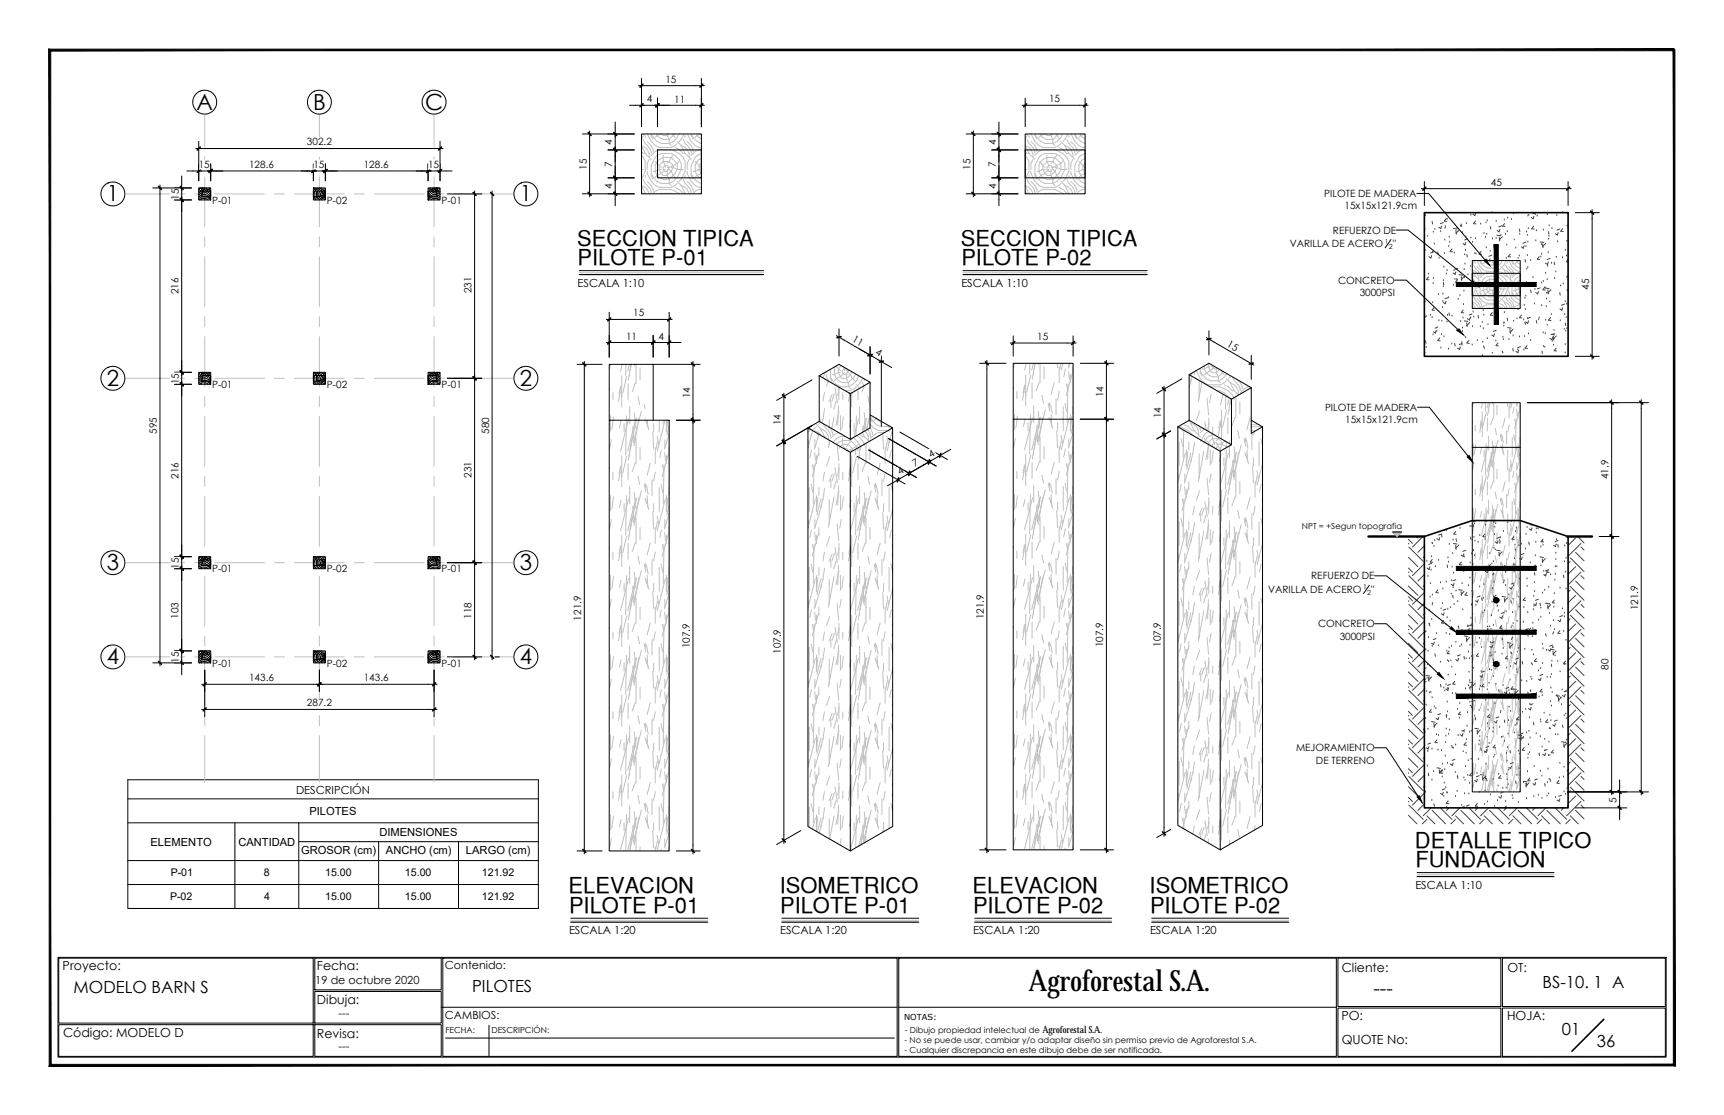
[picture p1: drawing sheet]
<svg xmlns="http://www.w3.org/2000/svg" width="432mm" height="279mm" viewBox="0 0 432 279" stroke-linecap="round" stroke-linejoin="round" font-family="sans-serif">
<defs><g id="words">
<text font-size="7.4" x="257.6" y="248.3">Agroforestal S.A.</text>
<g font-size="5.6">
<text x="49.2" y="27.5">A</text>
<text x="78.4" y="27.5">B</text>
<text x="106.5" y="27.5">C</text>
<text x="26.7" y="50.5">1</text>
<text x="130.2" y="50.5">1</text>
<text x="26.7" y="96.7">2</text>
<text x="130.2" y="96.7">2</text>
<text x="26.7" y="142.9">3</text>
<text x="130.2" y="142.9">3</text>
<text x="26.7" y="166.5">4</text>
<text x="130.2" y="166.5">4</text>
</g>
<g font-size="5.5">
<text x="144.6" y="61.6">SECCION TIPICA</text>
<text x="240.7" y="61.6">SECCION TIPICA</text>
<text x="144.7" y="66.5">PILOTE P-01</text>
<text x="240.8" y="66.5">PILOTE P-02</text>
<text x="47.3" y="201.1">UBICACION DE PILOTES</text>
<text x="354.4" y="212.4">DETALLE TIPICO</text>
<text x="354.5" y="217.4">FUNDACION</text>
<text x="142.4" y="223.9">ELEVACION</text>
<text x="195.3" y="223.9">ISOMETRICO</text>
<text x="243.6" y="223.9">ELEVACION</text>
<text x="287.9" y="223.9">ISOMETRICO</text>
<text x="142.5" y="228.8">PILOTE P-01</text>
<text x="195.4" y="228.8">PILOTE P-01</text>
<text x="243.7" y="228.8">PILOTE P-02</text>
<text x="288" y="228.8">PILOTE P-02</text>
</g>
<text font-size="4.9" x="344" y="249.2">---</text>
<g font-size="4.2">
<text x="18.4" y="248.8">MODELO BARN S</text>
<text x="118.2" y="248.6">PILOTES</text>
<text x="386.3" y="247.7">BS-10. 1 A</text>
<text x="391.2" y="259.4">01</text>
<text x="400" y="262.3">36</text>
</g>
<g font-size="3.1">
<text x="15.7" y="243.2">Proyecto:</text>
<text x="79.4" y="243.2">Fecha:</text>
<text x="336.1" y="243.7">Cliente:</text>
<text x="377.6" y="243.6">OT:</text>
<text x="79.4" y="251.6">Dibuja:</text>
<text x="336" y="255.5">PO:</text>
<text x="377.5" y="255.5">HOJA:</text>
<text x="15.8" y="260">Código: MODELO D</text>
<text x="79.4" y="260.1">Revisa:</text>
<text x="336" y="261.5">QUOTE No:</text>
</g>
<g font-size="2.8">
<text x="144.7" y="71.8">ESCALA 1:10</text>
<text x="240.8" y="71.8">ESCALA 1:10</text>
<text x="74.1" y="199.1">DESCRIPCIÓN</text>
<text x="77.5" y="204.2">PILOTES</text>
<text x="95" y="209.5">DIMENSIONES</text>
<text x="37.7" y="211.9">ELEMENTO</text>
<text x="59.7" y="211.9">CANTIDAD</text>
<text x="75.4" y="214">GROSOR (cm)</text>
<text x="96.7" y="214">ANCHO (cm)</text>
<text x="116.7" y="214">LARGO (cm)</text>
<text x="354.5" y="222.7">ESCALA 1:10</text>
<text x="142.5" y="234.1">ESCALA 1:20</text>
<text x="195.4" y="234.1">ESCALA 1:20</text>
<text x="243.7" y="234.1">ESCALA 1:20</text>
<text x="288" y="234.1">ESCALA 1:20</text>
<text x="111.4" y="242.9">Contenido:</text>
<text x="79" y="246.5">19 de octubre 2020</text>
<text x="84.8" y="254.8">---</text>
<text x="111.4" y="255.3">CAMBIOS:</text>
<text x="84.8" y="263.1">---</text>
</g>
<g font-size="2.7">
<text x="42.8" y="219.6">P-01</text>
<text x="66.1" y="219.6">8</text>
<text x="81.4" y="219.6">15.00</text>
<text x="101.4" y="219.6">15.00</text>
<text x="120.7" y="219.6">121.92</text>
<text x="42.6" y="225.6">P-02</text>
<text x="66.1" y="225.6">4</text>
<text x="81.4" y="225.6">15.00</text>
<text x="101.4" y="225.6">15.00</text>
<text x="120.7" y="225.6">121.92</text>
</g>
<g font-size="2.5">
<text x="166.7" y="20.7">15</text>
<text x="162" y="25.7">4</text>
<text x="168.9" y="25.7">11</text>
<text x="262.8" y="25.6">15</text>
<text x="76.9" y="36.4">302.2</text>
<text x="153.3" y="41.8" transform="rotate(-90 153.3 41.8)">7</text>
<text x="153.4" y="36.3" transform="rotate(-90 153.4 36.3)">4</text>
<text x="249.4" y="41.8" transform="rotate(-90 249.4 41.8)">7</text>
<text x="249.5" y="36.3" transform="rotate(-90 249.5 36.3)">4</text>
<text x="49.8" y="42.1">15</text>
<text x="62.4" y="42.1">128.6</text>
<text x="78.5" y="42.1">15</text>
<text x="91.1" y="42.1">128.6</text>
<text x="107.2" y="42.1">15</text>
<text x="146.9" y="42.6" transform="rotate(-90 146.9 42.6)">15</text>
<text x="153.4" y="47.3" transform="rotate(-90 153.4 47.3)">4</text>
<text x="243" y="42.6" transform="rotate(-90 243 42.6)">15</text>
<text x="249.5" y="47.3" transform="rotate(-90 249.5 47.3)">4</text>
<text x="373.4" y="46.5">45</text>
<text x="44.8" y="50.1" transform="rotate(-90 44.8 50.1)">15</text>
<text x="53.1" y="51">P-01</text>
<text x="81.9" y="51">P-02</text>
<text x="110.6" y="51">P-01</text>
<text x="331.7" y="49.4">PILOTE DE MADERA</text>
<text x="336.8" y="52.4">15x15x121.9cm</text>
<text x="333.9" y="58.5">REFUERZO DE</text>
<text x="323" y="61.9">VARILLA DE ACERO</text>
<text x="348.8" y="61.9">''</text>
<text x="335.1" y="71.1">CONCRETO</text>
<text x="44.7" y="73.8" transform="rotate(-90 44.7 73.8)">216</text>
<text x="118.1" y="73.5" transform="rotate(-90 118.1 73.5)">231</text>
<text x="340.6" y="74.2">3000PSI</text>
<text x="398" y="72.7" transform="rotate(-90 398 72.7)">45</text>
<text x="158.6" y="79.3">15</text>
<text x="156.8" y="85.1">11</text>
<text x="164.9" y="85.1">4</text>
<text x="213.3" y="85.5" transform="rotate(30 213.3 85.5)">11</text>
<text x="219.1" y="88.8" transform="rotate(30 219.1 88.8)">4</text>
<text x="259.8" y="85.2">15</text>
<text x="307.1" y="86.6" transform="rotate(30 307.1 86.6)">15</text>
<text x="44.8" y="96.3" transform="rotate(-90 44.8 96.3)">15</text>
<text x="53.1" y="97.2">P-01</text>
<text x="81.9" y="97.2">P-02</text>
<text x="110.6" y="97.2">P-01</text>
<text x="172.8" y="99.8" transform="rotate(-90 172.8 99.8)">14</text>
<text x="276.4" y="99.6" transform="rotate(-90 276.4 99.6)">14</text>
<text x="195.6" y="106.5" transform="rotate(-90 195.6 106.5)">14</text>
<text x="290.8" y="104.8" transform="rotate(-90 290.8 104.8)">14</text>
<text x="331.9" y="103">PILOTE DE MADERA</text>
<text x="336.9" y="106">15x15x121.9cm</text>
<text x="39.3" y="108.7" transform="rotate(-90 39.3 108.7)">595</text>
<text x="122.5" y="108.7" transform="rotate(-90 122.5 108.7)">580</text>
<text x="44.7" y="120" transform="rotate(-90 44.7 120)">216</text>
<text x="118.1" y="119.7" transform="rotate(-90 118.1 119.7)">231</text>
<text x="225.4" y="119.1" transform="rotate(-30 225.4 119.1)">4</text>
<text x="229.2" y="116.9" transform="rotate(-30 229.2 116.9)">7</text>
<text x="233.1" y="114.6" transform="rotate(-30 233.1 114.6)">4</text>
<text x="402.9" y="120" transform="rotate(-90 402.9 120)">41.9</text>
<text x="44.8" y="142.5" transform="rotate(-90 44.8 142.5)">15</text>
<text x="53.1" y="143.4">P-01</text>
<text x="81.9" y="143.4">P-02</text>
<text x="110.6" y="143.4">P-01</text>
<text x="317.6" y="148.6">VARILLA DE ACERO</text>
<text x="328.4" y="145.2">REFUERZO DE</text>
<text x="343.4" y="148.6">''</text>
<text x="44.7" y="155" transform="rotate(-90 44.7 155)">103</text>
<text x="118.1" y="155" transform="rotate(-90 118.1 155)">118</text>
<text x="145.6" y="155.5" transform="rotate(-90 145.6 155.5)">121.9</text>
<text x="246.4" y="155.2" transform="rotate(-90 246.4 155.2)">121.9</text>
<text x="410.3" y="152.9" transform="rotate(-90 410.3 152.9)">121.9</text>
<text x="330.1" y="157.2">CONCRETO</text>
<text x="335.5" y="160.3">3000PSI</text>
<text x="44.8" y="166.1" transform="rotate(-90 44.8 166.1)">15</text>
<text x="53.1" y="167">P-01</text>
<text x="81.9" y="167">P-02</text>
<text x="110.6" y="167">P-01</text>
<text x="172.8" y="162.5" transform="rotate(-90 172.8 162.5)">107.9</text>
<text x="195.6" y="163.9" transform="rotate(-90 195.6 163.9)">107.9</text>
<text x="276.3" y="162.2" transform="rotate(-90 276.3 162.2)">107.9</text>
<text x="290.8" y="162.1" transform="rotate(-90 290.8 162.1)">107.9</text>
<text x="402.9" y="167.8" transform="rotate(-90 402.9 167.8)">80</text>
<text x="62.4" y="170.7">143.6</text>
<text x="91.1" y="170.7">143.6</text>
<text x="76.9" y="177">287.2</text>
<text x="324.6" y="188.3">MEJORAMIENTO</text>
<text x="329.6" y="191.3">DE TERRENO</text>
<text x="404.9" y="201.1" transform="rotate(-90 404.9 201.1)">5</text>
</g>
<text font-size="2.4" x="261.1" y="258.8">Agroforestal S.A.</text>
<g font-size="2.1">
<text x="326.1" y="132.6">NPT = +Segun topografia</text>
<text x="226.4" y="255.5">NOTAS:</text>
<text x="111.6" y="258.8">FECHA:</text>
<text x="123.1" y="258.8">DESCRIPCIÓN:</text>
<text x="226.6" y="261.4">- No se puede usar, cambiar y/o adaptar diseño sin permiso previo de Agroforestal S.A.</text>
<text x="226.6" y="263.9">- Cualquier discrepancia en este dibujo debe de ser notificada.</text>
<text x="226.6" y="258.8">- Dibujo propiedad intelectual de</text>
</g>
<g font-size="1.8">
<text x="346.9" y="61">1</text>
<text x="347.8" y="62.3">2</text>
<text x="341.5" y="147.7">1</text>
<text x="342.4" y="149">2</text>
</g>
</g></defs>
<!-- layer: 0 -->
<g fill="none" stroke="#c0c0c0" stroke-width=".25">
<path d="M160.7 38l.4 .5h.5M160.7 39l.4 .5 .5 1v2.5l-.9 1.8M160.7 36.5a2.64 2.64 0 0 1 1.9 3M160.7 36.6l.9 1.9M161.1 35l.5 1 1 1 .5 1v.5M161.3 33.6l-.6 1.2M161.6 34v.5M161.6 38.5l1.5 1.5M162.1 35.5l1 1 .5 1v.5M162.2 33.6l.9 1.9 1 1 1 .5h3l1-.5 .5-.5M162.6 40l-.5 1v1.5M163 33.8l.5 1"/>
<path d="M163.1 39l1-1 1-.5h3a4.5 4.5 0 0 1 3.6 3.3 4.5 4.5 0 0 1-1.6 4.7M163.2 33.6a3.7 3.7 0 0 0 4.4 2.4M164.4 33.6l.2 .4M164.6 39l1-.5h2.5a3.6 3.6 0 0 1 2.5 4 4.2 4.2 0 0 1-5 3.5 3.9 3.9 0 0 1-1.5-6.5zM164.6 34l-.5 .5M164.6 34l.5 .5 1 .5h1.5M165.4 33.6l-.8 .4M165.7 33.6l.4 .4h1M166.1 39v1.5M167.1 33.6v.4M167.1 34l.5 1M167.5 33.6l-.4 .4"/>
<path d="M167.6 35v1M167.6 36l.5 .5M168.1 39.5h-2a2.83 2.83 0 0 0-2 3.5M168.1 39.5l1.5 1.5M168.1 39.5l-.5 1M168.4 33.6l.7 .9M168.6 39l-.5 .5M169 33.6l-1.4 1.4M169.1 37l1 .5 1 1h.5M169.6 35.5l1 1M170.1 33.6l-.5 .9-1 1-1 .5M170.6 36.5l1 2"/>
<path d="M170.6 36.5a2.69 2.69 0 0 1 2 3M171.1 35l.5 1 1 1 .5 1v.5M171.3 33.6l-.7 1.4-.5 .5M171.6 34v.5M171.6 38.5l1.5 1.5M172.1 35.5l1 1 .5 1v.5M172.2 33.6a3.9 3.9 0 0 0 3.5 3.4M172.6 40l-.5 1v1.5M173 33.8l.5 1M173.2 33.6a3.8 3.8 0 0 0 2.5 2.4M174.4 33.6l.2 .4M174.6 34l-.5 .5"/>
<path d="M174.6 34l1.1 .7M175.4 33.6l-.8 .4M175.7 37.5h-.6l-1 .5-1 1M175.7 38.5a4 4 0 0 0-2.7 3.7 4 4 0 0 0 2.7 3.8M175.7 39.7a2.72 2.72 0 0 0-1.6 3.3M256.8 38l.4 .5h.5M256.8 39l.4 .5 .5 1v2.5l-.9 1.8M256.8 36.5a2.63 2.63 0 0 1 1.9 3M256.8 36.6l.9 1.9M257.2 35l.5 1 1 1 .5 1v.5M257.4 33.6l-.6 1.2M257.7 34v.5"/>
<path d="M257.7 38.5l1.5 1.5M258.2 35.5l1 1 .5 1v.5M258.3 33.6l.9 1.9 1 1 1 .5h3l1-.5 .5-.5M258.7 40l-.5 1v1.5M259.1 33.8l.5 1M259.2 39l1-1 1-.5h3l2 1 1 1 .5 1M259.3 33.6a3.7 3.7 0 0 0 4.4 2.4M260.5 33.6l.2 .4M260.7 39l1-.5h2.5a3.5 3.5 0 0 1 2.5 4 4 4 0 0 1-6 3 4 4 0 0 1 0-6.5zM260.7 34l.5 .5 1 .5h1.5M260.7 34l-.5 .5M261.5 33.6l-.8 .4"/>
<path d="M261.8 33.6l.4 .4h1M262.2 39v1.5M263.2 33.6v.4M263.2 34l.5 1M263.6 33.6l-.4 .4M263.7 35v1M263.7 36l.5 .5M264.2 39.5h-2a2.85 2.85 0 0 0-2 3.5M264.2 39.5l1.5 1.5M264.2 39.5l-.5 1M264.5 33.6l.7 .9M264.7 39l-.5 .5"/>
<path d="M265.1 33.6l-1.4 1.4M265.2 37l1 .5 1 1h.5l1.5 1.5M265.7 35.5l1 1M266.2 33.6l-.5 .9-1 1-1 .5M266.7 36.5a2.66 2.66 0 0 1 2 3M266.7 36.5l1 2M267.2 35l.5 1M267.4 33.6l-.7 1.4-.5 .5M267.7 34v.5M267.7 36l1 1 .5 1v.5M268.2 35.5l1 1 .5 1v.5M268.3 33.6a3.9 3.9 0 0 0 3.5 3.4"/>
<path d="M268.7 40l-.5 1v1.5M269.1 33.8l.5 1M269.3 33.6a3.8 3.8 0 0 0 2.5 2.4M270.5 33.6l.2 .4M270.7 34l-.5 .5M270.7 34l1.1 .7M271.5 33.6l-.8 .4M271.8 37.5h-.6l-1 .5-1 1M271.8 38.5a4 4 0 0 0-2.7 3.7 4 4 0 0 0 2.7 3.8M271.8 39.7a2.69 2.69 0 0 0-1.6 3.3M160.7 42.5h.4M160.7 48l.4 .5h.5"/>
<path d="M160.7 46.5a2.72 2.72 0 0 1 1.9 2.1M160.7 46.6l.9 1.9M161.1 45l.5 1 1 1 .5 1v.5M161.6 44v.5M161.6 48.5l.1 .1M162.1 43a4.8 4.8 0 0 0 3 4h3l1-.5 .5-.5M162.1 45.5l1 1 .5 1v.5M163 43.8l.5 1M163.5 48.6l.6-.6 1-.5h3l2.1 1.1M163.6 43h.5M164.1 40.5l1.5 1.5M164.1 43l.5 1"/>
<path d="M164.6 44l-.5 .5M164.6 44l.5 .5 1 .5h1.5M165.1 42.5h.5M165.1 42.5l-1 .5M165.1 42.5l.5 1M165.4 48.6h2.9M165.6 43.5l.5 .5h1M165.6 43.5l-1 .5M166.1 40.5h1.5M166.1 40.5l-1 1v1M166.1 40.5l.5 1M166.6 41.5l-.5 .5v.5l.5 .5h.5l.5-1"/>
<path d="M166.6 42.5l-1 1M166.6 41.5h.5l.5 .5M166.6 41.5v.5M167.1 42h.5M167.1 42.6v1.4M167.1 44l.5 1M167.6 45v1M167.6 40.5l1 1v.5M167.6 40.5l-.5 .5M167.6 42.5l.5 .5M167.6 46l.5 .5M168.1 42h.5"/>
<path d="M168.1 43l-1 1M168.1 43l.5 1 .5 .5M168.6 42l-.5 1M168.6 42l1 .5M169.1 47l1 .5 1 1h.5M169.6 42.5h1.5M169.6 41v1.5M169.6 42.5l-.5 1-1.5 1.5M169.6 45.5l1 1M169.6 41l-2 1M170.1 40.5l-.5 .5M170.6 46.5l1 2"/>
<path d="M170.6 46.5a2.8 2.8 0 0 1 2 2.1M171.1 45l.5 1 1 1 .5 1v.5M171.6 44v.5M171.6 48.5l.1 .1M172.1 43a4.8 4.8 0 0 0 3 4h.6M172.1 45.5l1 1 .5 1v.5M173 43.8l.5 1M173.6 43h.5M174.1 40.5l1.5 1.5M174.1 43l.5 1M174.6 44l-.5 .5M174.6 44l1.1 .7"/>
<path d="M175.1 42.5h.5M175.1 42.5l-1 .5M175.1 42.5l.5 1M175.6 43.5h.1M175.6 43.5l-1 .5M175.7 47.5h-.6l-1 .5-.6 .6M175.7 48.5l-.3 .1M175.7 40.9l-.6 .6v1M175.7 43.4l-.1 .1M256.8 42.5h.4M256.8 48l.4 .5h.5M256.8 46.5a2.67 2.67 0 0 1 1.9 2.1"/>
<path d="M256.8 46.6l.9 1.9M257.2 45l.5 1 1 1 .5 1v.5M257.7 44v.5M257.7 48.5l.1 .1M258.2 43a4.8 4.8 0 0 0 3 4h3l1-.5 .5-.5M258.2 45.5l1 1 .5 1v.5M259.1 43.8l.5 1M259.6 48.6l.6-.6 1-.5h3l2.1 1.1M259.7 43h.5M260.2 40.5l1.5 1.5M260.2 43l.5 1M260.7 44l.5 .5 1 .5h1.5"/>
<path d="M260.7 44l-.5 .5M261.2 42.5h.5M261.2 42.5l-1 .5M261.2 42.5l.5 1M261.5 48.6h2.9M261.7 43.5l.5 .5h1M261.7 43.5l-1 .5M262.2 40.5h1.5M262.2 40.5l-1 1v1M262.2 40.5l.5 1M262.7 41.5l-.5 .5v.5l.5 .5h.5l.5-1M262.7 41.5h.5l.5 .5"/>
<path d="M262.7 41.5v.5M262.7 42.5l-1 1M263.2 42h.5M263.2 42.6v1.4M263.2 44l.5 1M263.7 45v1M263.7 40.5l1 1v.5M263.7 40.5l-.5 .5M263.7 42.5l.5 .5M263.7 46l.5 .5M264.2 42h.5M264.2 43l-1 1"/>
<path d="M264.2 43l.5 1 .5 .5M264.7 42l-.5 1M264.7 42l1 .5M265.2 47l1 .5 1 1 .6 .1M265.7 42.5h1.5M265.7 41v1.5M265.7 42.5l-.5 1-1.5 1.5M265.7 45.5l1 1M265.7 41l-2 1M266.2 40.5l-.5 .5M266.7 46.5a2.71 2.71 0 0 1 2 2.1M266.7 46.5l1 2"/>
<path d="M267.2 45l.5 1M267.7 43l-1 2-.5 .5M267.7 40.5v2.5M267.7 44v.5M267.7 46l1 1 .5 1v.5M268.2 43a4.8 4.8 0 0 0 3 4h.6M268.2 45.5l1 1 .5 1v.5M269.1 43.8l.5 1M269.7 43h.5M270.2 40.5l1.5 1.5M270.2 43l.5 1M270.7 44l-.5 .5"/>
<path d="M270.7 44l1.1 .7M271.2 42.5h.5M271.2 42.5l-1 .5M271.2 42.5l.5 1M271.7 43.5l-1 .5M271.7 43.5h.1M271.8 47.5h-.6l-1 .5-.6 .6M271.8 48.5l-.3 .1M271.8 40.9l-.6 .6v1M271.8 43.4l-.1 .1M368.8 69.7l.7 1.1v2l-.7 1.5M368.8 72.4h.3"/>
<path d="M368.8 68.9l.3 .3h.4M368.8 76.9l.3 .3h.4M368.8 67.6a2.12 2.12 0 0 1 1.5 2.4M368.8 75.6a2.16 2.16 0 0 1 1.5 1.7M368.8 75.7l.7 1.5M368.8 67.7l.7 1.5M369.1 66.4l.4 .8 .8 .8 .4 .8v.4M369.1 74.4l.4 .8 .8 .8 .4 .8v.4M369.3 65.3l-.5 1M369.5 65.6v.4M369.5 73.6v.4M369.5 77.2l.1 .1"/>
<path d="M369.5 69.2l1.2 1.2M369.9 72.8a3.8 3.8 0 0 0 2.4 3.2h2.4l1.2-.8M369.9 66.8l.8 .8 .4 .8v.4M369.9 74.8l.8 .8 .4 .8v.4M369.9 65.3l.8 1.5 .8 .8 .8 .4h2.4l1.2-.8M370.3 70.4l-.4 .8v1.2M370.6 73.4l.4 .8M370.6 65.4l.4 .8M370.7 69.6l.8-.8a4.3 4.3 0 0 1 6 2v2l-.8 1.6-.4 .4M370.7 65.3a2.95 2.95 0 0 0 3.6 1.9M371 77.3l.5-.5a4.3 4.3 0 0 1 4.9 .5M371.1 72.8h.4"/>
<path d="M371.5 70l1.2-.8h2a2.83 2.83 0 0 1 2 3.2 3.2 3.2 0 0 1-4.8 2.4 3.1 3.1 0 0 1-.4-4.8zM371.5 70.8l1.2 1.2M371.5 72.8l.4 .8M371.7 65.3l.2 .3M371.9 65.6l1.2 .8h1.2M371.9 73.6l1.2 .8h1.2M371.9 65.6l-.4 .4M371.9 73.6l-.4 .4M372.3 72.4h.4M372.3 72.4l-.8 .4M372.3 72.4l.4 .8M372.5 77.3h2.4"/>
<path d="M372.5 65.3l-.6 .3M372.7 73.2l.4 .4h.8M372.7 73.2l-.8 .4M372.8 65.3l.3 .3h.8M373.1 70.8h1.2M373.1 70.8l-.8 .8v.8M373.1 69.6v1.2M373.1 70.8l.4 .8M373.5 71.6l-.4 .4v.4l.4 .4h.4l.4-.8M373.5 71.6h.4l.4 .4M373.5 71.6v.4M373.5 72.4l-.8 .8"/>
<path d="M373.9 72h.4M373.9 65.3v.3M373.9 72.5v1.1M373.9 73.6l.4 .8M373.9 65.6l.4 .8M374.2 65.3l-.3 .3M374.3 66.4v.8M374.3 74.4v.8M374.3 70.8l.8 .8v.4M374.3 70.8l-.4 .4M374.3 72.4l.4 .4M374.3 75.2l.4 .4"/>
<path d="M374.3 67.2l.4 .4M374.7 72h.4M374.7 70h-1.6a2.29 2.29 0 0 0-1.6 2.8M374.7 72.8l-.8 .8M374.7 70l1.2 1.2M374.7 70l-.4 .8M374.7 72.8l.4 .8M374.9 65.3l.6 .7M375.1 69.6l-.4 .4M375.1 73.6l.4 .4M375.1 72l-.4 .8M375.1 72l.8 .4"/>
<path d="M375.4 65.3l-1.1 1.1M375.5 68l.8 .4 .8 .8h.4M375.5 76l.8 .4 .8 .8h.4M375.9 72.4h1.2M375.9 71.2v1.2M375.9 72.4l-.4 .8-1.2 1.2M375.9 74.8l.8 .8M375.9 66.8l.8 .8M375.9 71.2l-1.6 .8M376.3 65.3l-.4 .7-.8 .8-.8 .4M376.3 70.8l-.4 .4M376.7 67.6a2.14 2.14 0 0 1 1.6 2.4"/>
<path d="M376.7 75.6a2.18 2.18 0 0 1 1.6 1.7M376.7 75.6l.8 1.6M376.7 67.6l.8 1.6M377.1 66.4l.4 .8 .8 .8 .4 .8v.4M377.1 74.4l.4 .8 .8 .8 .4 .8v.4M377.3 65.3l-.6 1.1-.4 .4M377.5 65.6v.4M377.5 73.6v.4M377.5 77.2l.1 .1M377.5 69.2l1.2 1.2M377.9 72.8a3.5 3.5 0 0 0 2.9 3.2M377.9 66.8l.8 .8 .4 .8v.4"/>
<path d="M377.9 74.8l.8 .8 .4 .8v.4M377.9 65.3a3.1 3.1 0 0 0 2.9 2.7M378.3 70.4l-.4 .8v1.2M378.6 73.4l.4 .8M378.6 65.4l.4 .8M378.7 65.3a3 3 0 0 0 2.1 1.9M379.1 72.8h.4M379.5 70.8l1.2 1.2M379.5 72.8l.4 .8M379.7 65.3l.2 .3M379.9 65.6l-.4 .4M379.9 73.6l-.4 .4"/>
<path d="M379.9 73.6l.9 .6M379.9 65.6l.9 .6M380.3 72.4h.4M380.3 72.4l-.8 .4M380.3 72.4l.4 .8M380.5 65.3l-.6 .3M380.7 73.2l.1 .1M380.7 73.2l-.8 .4M380.8 68.4h-.5l-.8 .4-.8 .8M380.8 76.4h-.5l-.8 .4-.5 .5M380.8 69.2a3.2 3.2 0 0 0-2.2 3 3.2 3.2 0 0 0 2.2 3M380.8 77.2l-.3 .1"/>
<path d="M380.8 70.2a2.15 2.15 0 0 0-1.3 2.6M380.8 71.2l-.5 .4v.8M380.8 73.2h-.1M152.6 97.3v.1M152.9 91.3l-.2 1.1M153.5 98.4v1.8M155.3 98.3l-.4 2.2M155.4 97.3l.4 2M155.4 96.8l-.4 2M155.7 94.2v7.8M155.9 91.3l-.5 1.7M156.8 91.3l-.1 2.7"/>
<path d="M157 94.3l-1 4.2M157.3 96.2v4M157.6 91.3l-.4 1.7M157.7 94.2h.1M158 91.3l-.6 4M158.1 91.3l-.3 1.5M158.9 91.3v.4M159.1 96l-.8 2.2M159.3 91.3v4.9M159.8 99.3l.4 2M160.3 92.2v3M206.5 93.4v.5l-.4 .8"/>
<path d="M206.5 94.9h.1M206.5 98.3l-.4 2.2M207 93.1v.3M207 93.9v.5l.6 1.1M207.5 95.5l-.5 1.3M207.9 94.7l.5 1M208 92.5a3.6 3.6 0 0 0 4.5 4.4M208.4 98.9l-.8 1.8M208.5 93.9h.5M209 98.7l-.6 1.8M209 93.9l.5 1M209.1 97.1l.6 3.8"/>
<path d="M209.3 91.8l-.3 .6v1.5M209.4 91.7l1.1 1.2M209.5 94.9l.5 .5 1 .5h1.5M209.5 94.9l-.5 .5M210 93.4h.5M210 93.4l-1 .5M210 93.4l.5 1M210.1 97v3.2M210.2 97.3l-.4 1.8M210.5 94.4l.5 .5h1M210.5 94.4l-1 .5M210.7 91.6l-.7 .8v1"/>
<path d="M211.1 98.4v1.8M211.3 92l.2 .4M211.5 92.4l-.5 .5v.5l.5 .5h.5l.5-1M211.5 92.4v.5M211.5 92.4h.5l.5 .5M211.5 93.4l-1 1M212 92.9h.5M212 93.5v1.4M212 94.9l.5 1M212.5 98.4l.7 .1 .2 .8M212.5 95.9v1M212.5 93.4l.5 .5"/>
<path d="M212.5 96.9l.5 .5M212.7 98.5l-.1 .3M212.7 92.8l-.2 .1M212.9 98.6l-.4 1.9M213 93.9l-1 1M213 93.9l.5 1 .5 .5M213.3 98.5v3.5M213.4 93.2l-.4 .7M213.6 98.3v.2M214 97.9l.2 .1M214.3 93.7l-.3 .7-1.5 1.5M214.5 96.9l-.5 .5-1 .5h-1.4"/>
<path d="M214.5 96.4l.9 .9M214.9 97.5v2.7M215.1 94.2l-.6 1.2-1 1-1 .5M216 95.9l.4 .8M216.1 94.7l-.6 1.2-.5 .5M216.5 95v.4M216.5 96.6l-.6 1.6M217.4 99.3l.4 2M217.6 95.6l.2 .3M253.8 97.1v.1M254.1 91l-.2 1.1M254.7 98.1v1.8"/>
<path d="M256.5 98.1l-.4 2.2M256.6 97.1l.4 2M256.6 96.5l-.4 2M256.9 93.9v7.8M257 91l-.4 1.7M257.9 91v2.7M258.2 94l-1 4.2M258.5 95.9v4M258.8 91l-.4 1.7M258.9 93.9h.1M259.2 91l-.6 4M259.3 91l-.3 1.5"/>
<path d="M260 91l.1 .4M260.3 95.7l-.8 2.2M260.5 91v4.9M261 99.1l.4 2M261.5 91.9v3M264.1 95.8l-.8 3M264.5 99.9v4M264.8 91l.1 1.2M265.3 91.9v4M265.3 98.1l-.4 2.2M265.7 91l-.3 1.5M266.1 91l.1 .1"/>
<path d="M266.2 91l-.4 1.7M266.8 92.5l-.4 2M267.1 96.2l.4 1.8M267.5 96.1l-.2 9.8M267.7 93.1l.2 2M267.7 91v.9M268 91l-.4 1.3M268.1 93.9v2M268.6 93.3l-1.6 5.8M268.7 91.9v2M298.1 94.1l-.3 1.1M298.5 95.1l-.7 2"/>
<path d="M298.6 94.3l-.4 1.4M298.6 93.4l-.3 .7M299.1 93.4v.5M299.6 92.8a5.1 5.1 0 0 0 3 3.6h3l1-.5 .5-.5M299.6 94.9h.1M300.3 95.3v4.6M300.5 93.2l.5 1M300.6 92.3a3.5 3.5 0 0 0 4.5 3.1M301 95.7l-.9 4.9M301.1 92.4h.5M301.6 91.7v.7M301.6 92.4l.5 1"/>
<path d="M302.1 93.4l.5 .5 1 .5h1.5M302.1 93.4l-.5 .5M302.3 99.8l.4 4.2M302.6 91.9h.5M302.6 91.1v.8M302.6 91.9l-1 .5M302.6 91.9l.5 1M302.8 91l.3 .4M303.1 96.9a5.1 5.1 0 0 1 5.9 2.8M303.1 92.9l.5 .5h1M303.1 92.9l-1 .5M303.4 98.7l-.5 2.2"/>
<path d="M303.6 91.5v.4l.5 .5h.5l.2-.2M304.1 91.9l-1 1M304.6 92.1v1.3M304.6 93.4l.5 1M304.8 97.9a3.2 3.2 0 0 1 2.9 1.7M305.1 94.4v1M305.1 95.4l.5 .5M305.5 92.6l-.9 .8M305.8 92.8l.8 1.1M306.1 98.4l-.1 .2M306.3 98.8l-.6 2.7M306.4 93.1l-1.3 1.3"/>
<path d="M306.6 96.4l1 .5 1 1h.5M307 99.2l-.1 3.4M307.1 94.9l1 1M307.3 93.6l-1.2 1.3-1 .5M307.9 99.7l-.4 1.8M308.1 95.9a2.68 2.68 0 0 1 2 3M308.1 95.9l1 2M308.3 99.9l-.7 4M308.3 94.2l-.7 .7M308.3 99.9l-.2 1.4M308.6 94.4l.5 1 1 1 .5 1v.5M309.1 99.7v.5"/>
<path d="M309.1 97.9l1.1 1.1M309.5 99.4v5.3M309.8 95.1l.8 .8 .5 1v.5M313 96.9l-1.4 .5-1 1M152.6 117.3v.1M152.9 104.2v3.8M153.1 110.1l-.4 2.2M153.5 118.4v1.8M153.7 104.5l-.4 3M155.3 118.3l-.4 2.2M155.4 117.3l.4 2M155.4 116.8l-.4 2"/>
<path d="M155.6 105.3l-.4 1.8M155.7 114.2v7.8M156.3 106.2v2M156.9 104.2l-.2 9.8M157 114.3l-1 4.2M157.3 116.2v4M157.4 105l-2 8M157.7 114.2h.1M157.7 102.2h.1M157.7 102.2v4M158.4 109.3l-1 6M158.5 106.9l.4 4.8"/>
<path d="M158.9 103.4l.4 4M159.1 116l-.8 2.2M159.2 105l-2 8M159.3 109.8v6.4M159.4 104.8l-1.6 8M159.8 119.3l.4 2M160 104.9l-1 6M160.3 112.2v3M160.6 103l-2 8M161.4 101.3l.2 1.1M161.6 104.9v.1M161.7 105.3l.8 2.4"/>
<path d="M162.1 106.2v-.9l.2 1.9M162.9 116.1l-.8 3M163.5 108.2l.2 4.2M163.7 106.2v2M164.1 112.2v4M164.1 118.3l-.4 2.2M164.6 109.3l.4 2M164.6 110.8l-.4 2M165.1 105.3v2.9M165.6 112.8l-.4 2M165.9 116.5l.4 1.8M166.1 105.3v.9"/>
<path d="M166.3 116.4l-.2 9.8M166.5 113.4l.2 2M166.5 110.2v2M166.6 105.3l-2 7.7M166.9 105.3v2.9M166.9 114.2v2M167.2 105.3l-.3 3M167.5 113.6l-1.6 5.8M167.5 112.2v2M167.6 108.6l-1.2 3.9M167.6 106.7l-.6 2.3M202.4 110.4l.2 .9"/>
<path d="M202.7 107.1l.3 .3M202.7 107.4v.8M203.2 112.8l-.4 2M203.5 116.4l.4 1.8M203.5 107.9l-1.1 4.5M203.9 116.4l-.2 9.8M204 107.9l1 .5 .9 .9M204.1 113.4l.2 2M204.1 110.2v2M204.5 114.2v2M204.5 106.9l-1.2 .8M204.5 106.4l1 1"/>
<path d="M204.7 108.6l-.1 .4M205 113.6l-1.6 5.8M205.1 112.2v2M205.1 108.8l-1.1 3.7M205.5 107.4a2.62 2.62 0 0 1 2 2.8M205.5 107.4l1 2M205.5 105.8l-.5 .6M205.6 105l-.2 .7M206.1 109.4h.4M206.1 106.1l.4 .8 1 1 .5 1v.5M206.1 105l-.2 1M206.5 109.4l.6 .5"/>
<path d="M206.5 118.3l-.4 2.2M206.5 102.4l-.4 2.8M207.6 107l.9 1.4v.5M207.7 105.2v1.8M207.7 110.3v1.1M207.8 114.4l-.8 2.4M207.8 110.4l-.3 1.7M208.1 100.2v2M208.4 118.9l-.8 1.8M208.9 104.5l-.5 2.9M209 118.7l-.6 1.8M209.1 117.1l.6 3.8"/>
<path d="M209.4 100.5l-.6 2M209.7 111.5l.4 3.9M210 108.4h.1M210 108.4l-1 .5-1 1M210 101.7l-.2 4.8M210.1 116.2v4M210.1 103l-.7 3.6M210.2 117.3l-.4 1.8M210.4 111.9l-.1 .4M210.5 104.2v3.8M211 111.4h1.5M211 109.9v1.5"/>
<path d="M211 111.4l-.5 .5M211 111.4l.5 1M211.1 118.4v1.8M211.2 104.5l-.4 3M211.5 112.4h.5l.5 .5M211.5 112.4v.1M211.5 112.4l-.1 .1M211.7 109.4a2.57 2.57 0 0 0-3 1.5M212.2 112.9h.3M212.5 111.4l1 1v.5M212.5 111.4l-.5 .5M212.5 112.9l-.1 .1"/>
<path d="M212.9 118.3l-.4 2.2M213 117.3l.4 2M213 112.9h.5M213 110.4h-2l-1 .5-.5 .5M213 110.4l1.5 1.5M213 110.4l-.5 1M213 116.8l-.4 2M213.1 105.3l-.4 1.8M213.3 114.2v7.8M213.5 109.9l-.5 .5M213.5 112.9l-.1 .2M213.5 112.9l.2 .1"/>
<path d="M213.6 109.7l1.4 1.2 .5 1M213.9 106.2v2M214.3 112.6v1.4M214.5 104.2l-.1 5.1M214.5 111.9v.6M214.5 111.9l-2 1M214.6 114.3l-1 4.2M214.6 109.2a3.2 3.2 0 0 1 1.9 2.5M214.9 116.2v4M215 111.4l-.5 .5M215 105l-1.1 4.6M215 112.2l-.2 .8"/>
<path d="M215.3 114.2h.1M215.3 102.2h.1M215.3 102.2v4M215.3 108.7l.7 .7h.5M215.5 111.9h.1M215.5 111.9l-.6 3.4M215.6 111.8l-.2 1M216.1 106.9l.1 1.3M216.5 103.4l.4 4M216.5 109.4l1.2 1.2M216.6 108l.9 1.4v1M216.7 116l-.8 2.2"/>
<path d="M216.8 105l-.8 3.3 .5 1.1M216.9 111.1v5.1M217 104.8l-.6 3.3M217.2 107.6l.8 1.3v.5M217.4 119.3l.4 2M217.6 104.9l-.5 2.8M217.9 107.3l.6 1.1v.5M217.9 112.2v3M217.9 106.2l1.1 1.2 1 .5h2.5M217.9 104.7l.5 1M217.9 104.2l-.9 3.5M218 104a3.5 3.5 0 0 0 4.5 2.9"/>
<path d="M219.5 104.9h.1M219.5 104.9l.5 .5 1.2 .5M219.5 104.9l-.5 .5M220.5 116.1l-.8 3M221.1 108.7l.2 3.7M221.6 108.4h-1.6l-1 .5-1 1M221.7 112.2v4M221.7 118.3l-.4 2.2M222.2 109.3l.4 2M222.2 110.8l-.4 2M222.5 106.6v.3M222.5 106.9l.5 .5"/>
<path d="M222.7 107.7v.5M222.7 106.8l-.2 .1M223.2 112.8l-.4 2M223.5 116.4l.1 .6M223.6 107.5l-1.4 5.5M223.6 118.9l-.2 .5M253.8 117.1h.1M254.1 103.9v3.8M254.3 109.9l-.4 2.2M254.7 118.1v1.8M254.8 104.2l-.4 3M256.5 118.1l-.4 2.2"/>
<path d="M256.6 117.1l.4 2M256.6 116.5l-.4 2M256.7 105.1l-.4 1.8M256.9 113.9v7.8M257.5 105.9v2M258.1 103.9l-.2 9.8M258.2 114l-1 4.2M258.5 115.9v4M258.6 104.7l-2 8M258.9 113.9h.1M258.9 101.9h.1M258.9 101.9v4"/>
<path d="M259.5 109l-.9 6M259.7 106.6l.4 4.8M260.1 103.1l.4 4M260.3 115.7l-.8 2.2M260.4 104.7l-2 8M260.5 109.5v6.4M260.6 104.5l-1.6 8M261 119.1l.4 2M261.2 104.6l-1.1 6M261.5 111.9v3M261.8 102.7l-2 8M262.6 101.1l.4 2"/>
<path d="M262.7 104.6l1 2.8M262.9 100.9v1M263.1 101.4l.4 2.2M263.3 104.9l.2 2M263.3 103.9v2M264.1 115.8l-.8 3M264.5 119.9v4M264.7 108l.2 4.2M264.9 105.9v2M265.3 111.9v4M265.3 118.1l-.4 2.2M265.8 109.1l.4 2"/>
<path d="M265.8 110.5l-.4 2M266.3 101.9v6M266.8 101.1l.4 2M266.8 112.5l-.4 2M267.1 116.2l.4 1.8M267.5 116.2l-.2 9.8M267.7 113.1l.2 2M267.7 109.9v2M267.8 104.7l-2 8M268.1 103.9v4M268.1 113.9v2M268.5 104.4l-.4 3.6"/>
<path d="M268.6 113.3l-1.6 5.8M268.7 101.9v2M268.7 111.9v2M268.8 108.4l-1.2 3.9M268.8 106.5l-.6 2.2M295 118.9l.2 1M295.1 106.9a4.8 4.8 0 0 1 3.6 2.2M295.3 110.7v6M295.8 109.9l.4 2M296.2 107.6l-.1 .4M296.5 107.8l-.2 7M296.6 106.4l1 .5 1 1h.5"/>
<path d="M296.7 118.7v2M296.9 113.5l-1.9 7.4M297.1 112.7v4M297.5 113.2l-.4 3.6M297.6 105.4l.5 .5M297.7 110.7v2M298.3 113.5l-1 4M298.5 115.1l-1.8 6M298.8 113.5l-.6 2.2M299.1 107.9l-1-2a2.68 2.68 0 0 1 2 3M299.1 107.9l1.5 1.5M299.2 110.9l-.4 2.8"/>
<path d="M300.1 109.4l-.1 .4M300.3 106.7l.3 .7v.5M300.3 113.7v6.2M300.5 103l-.8 2.4M300.7 110.3v.4M301.1 107.2v.2M301.5 113.1l-1.4 7.6M301.6 110.7l-.1 .4M301.6 107.5l-1 .9M301.6 107.2v.3M301.6 109.9l1.5 1.5M301.8 105.7l.3 2.1"/>
<path d="M302.1 108.4l-.5 .5-.7 1.5M302.3 119.8l.4 4.2M302.7 108.1l-.6 .3M302.7 104.7v3.5M302.8 111.6l-.8 3.6M302.8 105.9l-.3 1.8M303.1 112.7v3.8M303.4 118.7l-.5 2.2M303.6 109.9l-1 1-.1 4.2M303.6 108.7v1.2M303.6 109.9h1.5M303.6 109.9l.5 1"/>
<path d="M303.7 106.9v1.8M303.9 113l-.4 3M304.1 108.9a2.54 2.54 0 0 0-2.4 1.9M304.1 110.9l-.5 .5 .1 .6M304.1 110.9h.5l.5 .5M304.1 110.9v.5M304.1 111.9l-.1 .2M304.6 111.4h.5M304.6 112v.5M305.1 111.4l-.5 1h-.1M305.1 109.9l1 1v.5M305.1 109.9l-.5 .5"/>
<path d="M305.1 111.9l.5 .5M305.3 109.6l-.2 .3M305.6 106.9l-.5 2.2M305.6 105.9l.4 2M305.6 111.4h.5M305.6 112.4l-.4 .5M305.6 112.4l.3 .5M305.7 105.3l-.4 2M305.8 113.9l-.4 1.8M305.9 102.7v7.3M306.1 111.4l-.5 1M306.1 111.4l1 .5"/>
<path d="M306.5 114.7v2M306.9 110.5l-1.8 .9M307.1 112.8l-.2 9.8M307.1 111.9h.5M307.1 110.7v1.2M307.1 111.9l-.2 .4M307.2 102.8l-1 4.2M307.5 104.7v4M307.7 113.5l-2 8M307.9 102.7h.1M307.9 110.7h.1M307.9 110.7v.5"/>
<path d="M307.9 111.7v3M308.1 111.3v.3M308.6 117.9l-1 6M308.7 115.4l.4 4.8M309.1 112l.4 4M309.4 104.5l-.8 2.2M309.5 113.5l-2 8M309.5 118.3v6.4M309.7 113.3l-1.6 8M310 107.9l.4 2M310.2 113.5l-1 6M310.5 100.7v3"/>
<path d="M310.9 111.5l-2 8M311.6 109.9l.4 2M311.8 113.4l1 2.8M311.9 109.7v1M312.2 110.2l.4 2.2M312.3 113.8l.2 2M312.3 112.7v2M313.1 104.6l-.8 3M313.4 107.9h1.1M313.4 106.9h2.2l.4 .2M313.4 106.4h1.9M313.4 105.4h.2"/>
<path d="M313.5 108.7v4M313.6 108.4h.1M313.7 116.8l.2 4.2M313.9 114.7v2M314.1 108.2l-.1 .9M314.8 117.9l.4 2M314.9 119.3l-.4 2M315.3 110.7v6M315.8 109.9l.4 2M316.2 107.4l-.1 .5M316.2 116.1l-1.3 5.4M368.8 105.7v.1"/>
<path d="M369 111.2v3M369 100.9l-.1 .8M369.2 116l-.3 1.7M369.5 106.6v1.4M369.6 111.5l-.3 2.4M370.9 106.5l-.3 1.8M371 105.7l.3 1.6M371 105.3l-.3 1.6M371.1 112.1l-.3 1.5M371.3 103.2v6.2M371.3 119.2v6.2M371.4 100.9l-.4 1.3"/>
<path d="M371.7 112.8v1.6M372.1 100.9l-.1 2.2M372.2 111.2l-.2 7.9M372.3 103.3l-.8 3.4M372.3 119.3l-.8 3.4M372.5 104.8v3.2M372.6 111.8l-1.6 6.4M372.8 100.9l-.3 1.3M372.9 119.2h.1M372.9 103.2h.1M372.9 109.6h.1M372.9 109.6v3.2"/>
<path d="M373.1 100.9l-.5 3.2M373.2 100.9l-.3 1.2M373.4 115.3l-.8 4.8M373.5 113.4l.3 3.8M373.8 100.9v.3M373.8 110.6l.3 3.2M374 104.6l-.7 1.8M374.1 111.8l-1.6 6.4M374.1 100.9v3.9M374.1 115.7v5.1M374.2 111.7l-1.3 6.4M374.5 107.3l.3 1.6"/>
<path d="M374.7 111.8l-.8 4.8M374.9 101.6v2.4M374.9 117.6v2.4M375.2 110.2l-1.6 6.4M375.8 108.9l.3 1.6M375.9 111.8l.8 2.2M376 108.8v.8M376.2 109.2l.3 1.7M376.3 112l.2 1.6M376.4 111.2v1.6M377 104.7l-.7 2.4M377.3 108v3.2"/>
<path d="M377.5 114.5l.1 3.3M377.6 100.9v.9M377.6 112.8v1.6M378 101.6v3.2M378 117.6v3.2M378 106.5l-.3 1.8M378.3 100.9l-.2 1.2M378.3 115.3l.4 1.6M378.4 116.5l-.3 1.6M378.7 100.9h.1M378.7 100.9l-.3 1.3M378.8 109.6v4.8"/>
<path d="M379.1 108.9l.4 1.6M379.2 102.1l-.3 1.6M379.2 118.1l-.3 1.6M379.4 105l.3 1.5M379.7 105l-.1 7.8M379.9 118.6l.1 1.6M379.9 102.6l.1 1.6M379.9 100.9v.7M379.9 116v1.6M380 111.8l-1.6 6.4M380.1 100.9l-.3 1M380.2 103.2v1.6"/>
<path d="M380.2 111.2v3.2M380.2 119.2v1.6M380.5 111.6l-.3 2.9M380.6 102.7l-1.2 4.7M380.6 118.7l-1.2 4.7M380.7 101.6v1.6M380.7 109.6v1.6M380.7 117.6v1.6M380.8 114.8l-1 3.1M380.8 113.3l-.5 1.8M152.6 137.4h.1M152.9 124.2v3.8"/>
<path d="M153.1 130.1l-.4 2.2M153.5 138.4v1.8M153.7 124.5l-.4 3M155.3 138.3l-.4 2.2M155.4 137.3l.4 2M155.4 136.8l-.4 2M155.6 125.3l-.4 1.8M155.7 134.2v7.8M156.3 126.2v2M156.9 124.2l-.2 9.8M157 134.3l-1 4.2M157.3 136.2v4"/>
<path d="M157.4 125l-2 8M157.7 134.2h.1M157.7 122.2h.1M157.7 122.2v4M158.4 129.3l-1 6M158.5 126.9l.4 4.8M158.9 123.4l.4 4M159.1 136l-.8 2.2M159.2 125l-2 8M159.3 129.8v6.4M159.4 124.8l-1.6 8M159.8 139.3l.4 2"/>
<path d="M160 124.9l-1 6M160.3 132.2v3M160.6 123l-2 8M161.4 121.3l.4 2M161.6 124.9l.9 2.8M161.7 121.2v1M161.9 121.6l.4 2.2M162.1 125.2l.2 2M162.1 124.2v2M162.9 136.1l-.8 3M163.3 120.2v4M163.5 128.2l.2 4.3"/>
<path d="M163.7 126.2v2M164.1 132.2v4M164.1 138.3l-.4 2.2M164.6 129.3l.4 2M164.6 130.8l-.4 2M165.1 122.2v6M165.6 121.3l.4 2M165.6 132.8l-.4 2M165.9 136.5l.4 1.8M166.3 136.4l-.2 9.8M166.5 133.4l.2 2M166.5 130.2v2"/>
<path d="M166.6 125l-2 8M166.9 124.2v4M166.9 134.2v2M167.3 124.7l-.4 3.6M167.5 133.6l-1.6 5.8M167.5 122.2v2M167.5 132.2v2M167.6 128.7l-1.2 3.8M167.6 126.7l-.6 2.3M202.4 130.3l.2 1M202.7 122.2v6M203.2 121.3l.4 2"/>
<path d="M203.2 132.8l-.4 2M203.5 136.5l.4 1.8M203.9 136.4l-.2 9.8M204.1 133.4l.2 2M204.1 130.2v2M204.2 125l-1.8 7.4M204.5 124.2v4M204.5 134.2v2M204.9 124.7l-.4 3.6M205 133.6l-1.6 5.8M205.1 122.2v2M205.1 132.2v2"/>
<path d="M205.6 125l-1 4M205.8 126.5l-1.8 6M206.1 125l-.6 2.2M206.5 138.3l-.4 2.2M206.5 122.4l-.4 2.8M207.7 125.2v6.2M207.8 134.4l-.8 2.4M208.1 120.2v2M208.4 138.9l-.8 1.8M208.9 124.5l-1.4 7.6M209 138.7l-.6 1.8M209.1 137.1l.6 3.8"/>
<path d="M209.4 120.5l-.6 2M209.7 131.2l.4 4.2M210 121.7l-.2 4.8M210.1 136.2v4M210.1 123l-.7 3.6M210.2 137.3l-.4 1.8M210.5 124.2v3.8M210.7 130.1l-.4 2.2M211.1 138.4v1.8M211.2 124.5l-.4 3M212.9 138.3l-.4 2.2M213 137.3l.4 2"/>
<path d="M213 136.8l-.4 2M213.1 125.3l-.4 1.8M213.3 134.2v7.8M213.9 126.2v2M214.5 124.2l-.2 9.8M214.6 134.3l-1 4.2M214.9 136.2v4M215 125l-2 8M215.3 134.2h.1M215.3 122.2h.1M215.3 122.2v4M216 129.3l-1.1 6"/>
<path d="M216.1 126.9l.4 4.8M216.5 123.4l.4 4M216.7 136l-.8 2.2M216.8 125l-2 8M216.9 129.8v6.4M217 124.8l-1.6 8M217.4 139.3l.4 2M217.6 124.9l-1 6M217.9 132.2v3M218.2 123l-2 8M219 121.3l.4 2M219.1 124.9l1 2.8"/>
<path d="M219.3 121.2v1M219.5 121.6l.4 2.2M219.7 125.2l.2 2M219.7 124.2v2M220.5 136.1l-.8 3M220.9 120.2v4M221.1 128.2l.2 4.3M221.3 126.2v2M221.7 132.2v4M221.7 138.3l-.4 2.2M222.2 129.3l.4 2M222.2 130.8l-.4 2"/>
<path d="M222.7 122.2v6M223.2 121.3l.4 2M223.2 132.8l-.4 2M223.5 136.5l.1 .5M223.6 138.9l-.2 .5M223.6 127.6l-1.4 5.4M253.8 137.1h.1M254.1 123.9v3.8M254.3 129.9l-.4 2.2M254.7 138.1v1.8M254.8 124.2l-.4 3M256.5 138.1l-.4 2.2"/>
<path d="M256.6 137.1l.4 2M256.6 136.5l-.4 2M256.7 125.1l-.4 1.8M256.9 133.9v7.8M257.5 125.9v2M258.1 124l-.2 9.8M258.2 134l-1 4.2M258.5 135.9v4M258.6 124.7l-2 8M258.9 133.9h.1M258.9 121.9h.1M258.9 121.9v4"/>
<path d="M259.5 129l-.9 6M259.7 126.6l.4 4.8M260.1 123.1l.4 4M260.3 135.7l-.8 2.2M260.4 124.7l-2 8M260.5 129.5v6.4M260.6 124.5l-1.6 8M261 139.1l.4 2M261.2 124.6l-1.1 6M261.5 131.9v3M261.8 122.7l-2 8M262.6 121.1l.4 2"/>
<path d="M262.7 124.6l1 2.8M262.9 120.9v1M263.1 121.4l.4 2.2M263.3 124.9l.2 2M263.3 123.9v2M264.1 135.8l-.8 3M264.5 139.9v4M264.7 128l.2 4.2M264.9 125.9v2M265.3 131.9v4M265.3 138.1l-.4 2.2M265.8 129.1l.4 2"/>
<path d="M265.8 130.5l-.4 2M266.3 121.9v6M266.8 121.1l.4 2M266.8 132.5l-.4 2M267.1 136.2l.4 1.8M267.5 136.2l-.2 9.8M267.7 133.1l.2 2M267.7 129.9v2M267.8 124.7l-2 8M268.1 123.9v4M268.1 133.9v2M268.5 124.4l-.4 3.6"/>
<path d="M268.6 133.3l-1.6 5.8M268.7 121.9v2M268.7 131.9v2M268.8 128.4l-1.2 3.8M268.8 126.5l-.6 2.2M295 138.9l.2 1M295.3 130.7v6M295.8 129.9l.4 2M295.9 121.3l-.4 2M296.1 125l.4 1.8M296.5 125l-.2 9.8M296.7 122l.2 2"/>
<path d="M296.7 138.7v2M296.9 133.5l-1.9 7.4M297.1 122.7v2M297.1 132.7v4M297.5 133.2l-.4 3.6M297.7 122.1l-1.6 5.8M297.7 120.7v2M297.7 130.7v2M298.3 133.5l-1 4M298.5 135.1l-1.8 6M298.8 133.5l-.6 2.2M299.1 126.9l-.4 2.2"/>
<path d="M299.2 130.9l-.4 2.8M300.3 133.7v6.2M300.5 123l-.8 2.4M300.7 128.7v2M301.1 127.4l-.8 1.8M301.5 133.1l-1.4 7.6M301.6 127.2l-.6 1.8M301.8 125.7l.6 3.8M302.1 129.1l-.6 2M302.3 139.8l.4 4.2M302.7 130.2l-.2 4.9M302.7 124.7v4"/>
<path d="M302.8 131.6l-.8 3.6M302.8 125.9l-.3 1.8M303.1 132.7v3.8M303.4 138.7l-.5 2.2M303.7 126.9v1.8M303.9 133l-.4 3M305.6 126.9l-.5 2.2M305.6 125.9l.4 2M305.7 125.3l-.4 2M305.8 133.9l-.4 1.8M305.9 122.7v7.8M306.5 134.7v2"/>
<path d="M307.1 132.8l-.2 9.8M307.2 122.8l-1 4.2M307.5 124.7v4M307.7 133.5l-2 8M307.9 122.7h.1M307.9 130.7h.1M307.9 130.7v4M308.6 137.8l-1 6M308.7 135.4l.4 4.8M309.1 132l.4 4M309.4 124.5l-.8 2.2M309.5 133.5l-2 8"/>
<path d="M309.5 138.3v6.4M309.7 133.3l-1.6 8M310 127.9l.4 2M310.2 133.5l-1 6M310.5 120.7v3M310.9 131.5l-2 8M311.6 129.9l.4 2M311.8 133.4l1 2.8M311.9 129.7v1M312.2 130.2l.4 2.2M312.3 133.8l.2 2M312.3 132.7v2"/>
<path d="M313.1 124.6l-.8 3M313.5 128.7v4M313.7 136.8l.2 4.2M313.9 134.7v2M314.3 120.7v4M314.3 126.9l-.3 2.2M314.8 137.9l.4 2M314.9 139.3l-.4 2M315.3 130.7v6M315.8 129.9l.4 2M315.9 121.3l-.4 2M316.1 125l.1 .5"/>
<path d="M316.2 127.4l-.1 .5M316.2 136.1l-1.3 5.4M368.8 121.7v.1M368.8 137.7v.1M369 127.2v3M369.2 132l-.3 1.7M369.5 122.6v1.4M369.5 138.6v1.4M369.6 127.5l-.3 2.4M370.9 122.5l-.3 1.8M370.9 138.5l-.3 1.8M371 137.7l.3 1.6"/>
<path d="M371 121.7l.3 1.6M371 121.3l-.3 1.6M371 137.3l-.3 1.6M371.1 128.1l-.3 1.5M371.3 135.2v6.2M371.7 128.8v1.6M372.2 127.2l-.2 7.9M372.3 135.3l-.8 3.4M372.5 120.8v3.2M372.5 136.8v3.2M372.6 127.8l-1.6 6.4M372.9 135.2h.1"/>
<path d="M372.9 125.6h.1M372.9 125.6v3.2M373.4 131.3l-.8 4.8M373.5 129.4l.3 3.8M373.8 126.6l.3 3.2M374 120.7l-.7 1.7M374 136.7l-.7 1.7M374.1 127.8l-1.6 6.4M374.1 131.7v5.1M374.2 127.7l-1.3 6.4M374.5 139.3l.3 1.6M374.5 123.3l.3 1.6"/>
<path d="M374.7 127.8l-.8 4.8M374.9 133.6v2.4M375.2 126.2l-1.6 6.5M375.8 124.9l.3 1.6M375.9 127.8l.8 2.2M376 124.8v.8M376.2 125.2l.3 1.7M376.3 128l.2 1.6M376.4 127.2v1.6M377 120.7l-.7 2.4M377 136.7l-.7 2.4M377.3 124v3.2"/>
<path d="M377.3 140v3.2M377.5 130.5l.1 3.3M377.6 128.8v1.6M378 133.6v3.2M378 122.5l-.3 1.8M378 138.5l-.3 1.8M378.3 131.3l.4 1.6M378.4 132.5l-.3 1.6M378.8 125.6v4.8M379.1 124.9l.4 1.6M379.2 134.1l-.3 1.6M379.4 137l.3 1.5"/>
<path d="M379.4 121l.3 1.5M379.7 121l-.1 7.8M379.7 137l-.1 7.8M379.9 134.6l.1 1.6M379.9 132v1.6M380 127.8l-1.6 6.4M380.2 127.2v3.2M380.2 135.2v1.6M380.5 127.6l-.3 2.9M380.6 134.7l-1.2 4.7M380.7 125.6v1.6M380.7 133.6v1.6"/>
<path d="M380.8 130.8l-1 3.1M380.8 129.2l-.5 1.9M152.6 157.3v.1M152.9 144.2v3.8M153.1 150.1l-.4 2.2M153.5 158.4v1.8M153.7 144.5l-.4 3M155.3 158.3l-.4 2.2M155.4 157.3l.4 2M155.4 156.8l-.4 2M155.6 145.4l-.4 1.8M155.7 154.2v7.8"/>
<path d="M156.3 146.2v2M156.9 144.2l-.2 9.8M157 154.3l-1 4.2M157.3 156.2v4M157.4 145l-2 8M157.7 154.2h.1M157.7 142.2h.1M157.7 142.2v4M158.4 149.3l-1 6M158.5 146.9l.4 4.8M158.9 143.4l.4 4M159.1 156l-.8 2.2"/>
<path d="M159.2 145l-2 8M159.3 149.8v6.4M159.4 144.8l-1.6 8M159.8 159.3l.4 2M160 144.9l-1 6M160.3 152.2v3M160.6 143l-2 8M161.4 141.3l.4 2M161.6 144.9l.9 2.8M161.7 141.2v1M161.9 141.6l.4 2.2M162.1 145.2l.2 2"/>
<path d="M162.1 144.2v2M162.9 156.1l-.8 3M163.3 140.2v4M163.5 148.3l.2 4.2M163.7 146.2v2M164.1 152.2v4M164.1 158.3l-.4 2.2M164.6 149.3l.4 2M164.6 150.8l-.4 2M165.1 142.2v6M165.6 141.3l.4 2M165.6 152.8l-.4 2"/>
<path d="M165.9 156.5l.4 1.8M166.3 156.4l-.2 9.8M166.5 153.4l.2 2M166.5 150.2v2M166.6 145l-2 8M166.9 144.2v4M166.9 154.2v2M167.3 144.7l-.4 3.6M167.5 153.6l-1.6 5.8M167.5 142.2v2M167.5 152.2v2M167.6 148.7l-1.2 3.8"/>
<path d="M167.6 146.7l-.6 2.3M202.4 150.3l.2 1M202.7 142.2v6M203.2 141.3l.4 2M203.2 152.8l-.4 2M203.5 156.5l.4 1.8M203.9 156.4l-.2 9.8M204.1 153.4l.2 2M204.1 150.2v2M204.2 145l-1.8 7.4M204.5 144.2v4M204.5 154.2v2"/>
<path d="M204.9 144.7l-.4 3.6M205 153.6l-1.6 5.8M205.1 142.2v2M205.1 152.2v2M205.6 145l-1 4M205.8 146.5l-1.8 6M206.1 145l-.6 2.2M206.5 158.3l-.4 2.2M206.5 142.4l-.4 2.8M207.7 145.2v6.2M207.8 154.4l-.8 2.4M208.1 140.2v2"/>
<path d="M208.4 158.9l-.8 1.8M208.9 144.5l-1.4 7.6M209 158.7l-.6 1.8M209.1 157.1l.6 3.8M209.4 140.5l-.6 2M209.7 151.2l.4 4.2M210 141.7l-.2 4.8M210.1 156.2v4M210.1 143l-.7 3.6M210.2 157.3l-.4 1.8M210.5 144.2v3.8M210.7 150.1l-.4 2.2"/>
<path d="M211.1 158.4v1.8M211.2 144.5l-.4 3M212.9 158.3l-.4 2.2M213 157.3l.4 2M213 156.8l-.4 2M213.1 145.4l-.4 1.8M213.3 154.2v7.8M213.9 146.2v2M214.5 144.2l-.2 9.8M214.6 154.3l-1 4.2M214.9 156.2v4M215 145l-2 8"/>
<path d="M215.3 154.2h.1M215.3 142.2h.1M215.3 142.2v4M216 149.3l-1.1 6M216.1 146.9l.4 4.8M216.5 143.4l.4 4M216.7 156l-.8 2.2M216.8 145l-2 8M216.9 149.8v6.4M217 144.8l-1.6 8M217.4 159.3l.4 2M217.6 144.9l-1 6"/>
<path d="M217.9 152.2v3M218.2 143l-2 8M219 141.3l.4 2M219.1 144.9l1 2.8M219.3 141.2v1M219.5 141.6l.4 2.2M219.7 145.2l.2 2M219.7 144.2v2M220.5 156.1l-.8 3M220.9 140.2v4M221.1 148.3l.2 4.2M221.3 146.2v2"/>
<path d="M221.7 152.2v4M221.7 158.3l-.4 2.2M222.2 149.3l.4 2M222.2 150.8l-.4 2M222.7 142.2v6M223.2 141.3l.4 2M223.2 152.8l-.4 2M223.5 156.5l.1 .5M223.6 158.9l-.2 .5M223.6 147.6l-1.4 5.4M253.8 157.1h.1M254.1 143.9v3.8"/>
<path d="M254.3 149.9l-.4 2.2M254.7 158.1v1.8M254.8 144.2l-.4 3M256.5 158.1l-.4 2.2M256.6 157.1l.4 2M256.6 156.5l-.4 2M256.7 145.1l-.4 1.8M256.9 153.9v7.8M257.5 145.9v2M258.1 144l-.2 9.8M258.2 154l-1 4.2M258.5 155.9v4"/>
<path d="M258.6 144.7l-2 8M258.9 153.9h.1M258.9 141.9h.1M258.9 141.9v4M259.5 149l-.9 6M259.7 146.6l.4 4.8M260.1 143.2l.4 4M260.3 155.7l-.8 2.2M260.4 144.7l-2 8M260.5 149.5v6.4M260.6 144.5l-1.6 8M261 159.1l.4 2"/>
<path d="M261.2 144.6l-1.1 6M261.5 151.9v3M261.8 142.7l-2 8M262.6 141.1l.4 2M262.7 144.6l1 2.8M262.9 140.9v1M263.1 141.4l.4 2.2M263.3 144.9l.2 2M263.3 143.9v2M264.1 155.8l-.8 3M264.5 159.9v4M264.7 148l.2 4.2"/>
<path d="M264.9 145.9v2M265.3 151.9v4M265.3 158.1l-.4 2.2M265.8 149.1l.4 2M265.8 150.5l-.4 2M266.3 141.9v6M266.8 141.1l.4 2M266.8 152.5l-.4 2M267.1 156.2l.4 1.8M267.5 156.2l-.2 9.8M267.7 153.2l.2 2M267.7 149.9v2"/>
<path d="M267.8 144.7l-2 8M268.1 143.9v4M268.1 153.9v2M268.5 144.4l-.4 3.6M268.6 153.3l-1.6 5.8M268.7 141.9v2M268.7 151.9v2M268.8 148.4l-1.2 3.9M268.8 146.5l-.6 2.2M295 158.9l.2 1M295.3 150.7v6M295.8 149.9l.4 2"/>
<path d="M295.9 141.3l-.4 2M296.1 145l.4 1.8M296.5 145l-.2 9.8M296.7 142l.2 2M296.7 158.7v2M296.9 153.5l-1.9 7.5M297.1 142.7v2M297.1 152.7v4M297.5 153.2l-.4 3.6M297.7 142.1l-1.6 5.8M297.7 140.7v2M297.7 150.7v2"/>
<path d="M298.3 153.5l-1 4M298.5 155.1l-1.8 6M298.8 153.5l-.6 2.2M299.1 146.9l-.4 2.2M299.2 150.9l-.4 2.8M300.3 153.7v6.2M300.5 143l-.8 2.4M300.7 148.7v2M301.1 147.4l-.8 1.8M301.5 153.1l-1.4 7.6M301.6 147.2l-.6 1.8M301.8 145.7l.6 3.8"/>
<path d="M302.1 149.1l-.6 2M302.3 159.8l.4 4.2M302.7 150.3l-.2 4.8M302.7 144.7v4M302.8 151.6l-.8 3.6M302.8 145.9l-.3 1.8M303.1 152.7v3.8M303.4 158.7l-.5 2.2M303.7 146.9v1.8M303.9 153l-.4 3.1M305.6 146.9l-.5 2.2M305.6 145.9h.1"/>
<path d="M305.6 145.9l.4 2M305.7 145.3l-.4 2M305.8 153.9l-.4 1.8M305.9 142.7v7.8M306.5 154.7v2M307.1 152.8l-.2 9.8M307.2 142.8l-1 4.2M307.5 144.7v4M307.7 153.5l-2 8M307.9 142.7h.1M307.9 150.7h.1M307.9 150.7v4"/>
<path d="M308.6 157.9l-1 6M308.7 155.4l.4 4.8M309.1 152l.4 4M309.4 144.5l-.8 2.2M309.5 153.5l-2 8M309.5 158.3v6.4M309.7 153.3l-1.6 8M310 147.9l.4 2M310.2 153.5l-1 5.9M310.5 140.7v3M310.9 151.5l-2 8M311.6 149.9l.4 2"/>
<path d="M311.8 153.4l1 2.8M311.9 149.7v1M312.2 150.2l.4 2.2M312.3 153.8l.2 2M312.3 152.7v2M313.1 144.6l-.8 3M313.5 148.7v4M313.7 156.8l.2 4.2M313.9 154.7v2M314.3 140.7v4M314.3 146.9l-.3 2.2M314.8 157.9l.4 2"/>
<path d="M314.9 159.3l-.4 2M315.3 150.7v6M315.8 149.9l.4 2M315.9 141.3l-.4 2M316.1 145l.1 .5M316.2 147.4l-.1 .5M316.2 156.1l-1.3 5.4M368.8 153.7v.1M369 143.2v3M369 159.2v3M369.2 148l-.3 1.7M369.5 154.6v1.4"/>
<path d="M369.6 143.5l-.3 2.4M369.6 159.5l-.3 2.4M370.9 154.5l-.3 1.8M371 153.7l.3 1.6M371 153.3l-.3 1.6M371.1 144.1l-.3 1.5M371.3 151.2v6.2M371.7 144.8v1.6M372.2 143.2l-.2 7.9M372.2 159.2l-.2 7.9M372.3 151.3l-.8 3.4M372.5 152.8v3.2"/>
<path d="M372.6 143.8l-1.6 6.5M372.6 159.9l-1.6 6.4M372.9 151.2h.1M372.9 157.6h.1M372.9 141.6h.1M372.9 141.6v3.2M372.9 157.6v3.2M373.4 147.3l-.8 4.8M373.5 145.4l.3 3.8M373.8 158.6l.3 3.2M373.8 142.6l.3 3.2M374 152.6l-.7 1.8"/>
<path d="M374.1 143.8l-1.6 6.5M374.1 159.9l-1.6 6.4M374.1 147.7v5.1M374.2 143.7l-1.3 6.4M374.2 159.7l-1.3 6.4M374.5 155.3l.3 1.6M374.7 143.8l-.8 4.8M374.7 159.8l-.8 4.8M374.9 149.6v2.4M375.2 142.3l-1.6 6.4M375.2 158.3l-1.6 6.3M375.8 156.9l.3 1.6"/>
<path d="M375.8 140.9l.3 1.6M375.9 159.8l.8 2.2M375.9 143.8l.8 2.2M376 140.8v.8M376 156.8v.8M376.2 157.2l.3 1.7M376.2 141.2l.3 1.7M376.3 144l.2 1.6M376.4 143.2v1.6M376.4 159.2v1.6M377 152.7l-.7 2.4M377.3 156v3.2"/>
<path d="M377.5 146.5l.1 3.3M377.6 144.8v1.6M378 149.6v3.2M378 154.5l-.3 1.8M378.3 147.3l.4 1.6M378.4 148.5l-.3 1.6M378.8 141.6v4.8M378.8 157.6v4.8M379.1 156.9l.4 1.6M379.1 140.9l.4 1.6M379.2 150.1l-.3 1.6M379.4 153l.3 1.5"/>
<path d="M379.7 153l-.1 7.8M379.9 150.6l.1 1.6M379.9 148v1.6M380 143.8l-1.6 6.5M380 159.9l-1.6 6.4M380.2 159.2v3.3l.3-2.9M380.2 143.2v3.2M380.2 151.2v1.6M380.5 143.6l-.3 2.9M380.6 150.7l-1.2 4.7M380.7 141.6v1.6M380.7 149.6v1.6"/>
<path d="M380.7 157.6v1.6M380.8 146.8l-1 3.1M380.8 145.2l-.5 1.8M152.6 177.3v.1M152.9 164.2v3.8M153.1 170.1l-.4 2.2M153.5 178.4v1.8M153.7 164.5l-.4 3M155.3 178.4l-.4 2.2M155.4 177.3l.4 2M155.4 176.8l-.4 2M155.6 165.4l-.4 1.8"/>
<path d="M155.7 174.2v7.8M156.3 166.2v2M156.9 164.2l-.2 9.8M157 174.3l-1 4.2M157.3 176.2v4M157.4 165l-2 8M157.7 174.2h.1M157.7 162.2h.1M157.7 162.2v4M158.4 169.3l-1 6M158.5 166.9l.4 4.8M158.9 163.4l.4 4"/>
<path d="M159.1 176l-.8 2.2M159.2 165l-2 8M159.3 169.8v6.4M159.4 164.8l-1.6 8M159.8 179.3l.4 2M160 164.9l-1 6M160.3 172.2v3M160.6 163l-2 8M161.4 161.3l.4 2M161.6 164.9l.9 2.8M161.7 161.2v1M161.9 161.6l.4 2.2"/>
<path d="M162.1 165.2l.2 2M162.1 164.2v2M162.9 176.1l-.8 3M163.3 160.2v4M163.5 168.3l.2 4.2M163.7 166.2v2M164.1 172.2v4M164.1 178.4l-.4 2.2M164.6 169.3l.4 2M164.6 170.8l-.4 2M165.1 162.2v6M165.6 161.3l.4 2"/>
<path d="M165.6 172.8l-.4 2M165.9 176.5l.4 1.8M166.3 176.4l-.2 9.8M166.5 173.4l.2 2M166.5 170.2v2M166.6 165l-2 8M166.9 164.2v4M166.9 174.2v2M167.3 164.7l-.4 3.6M167.5 173.6l-1.6 5.8M167.5 162.2v2M167.5 172.2v2"/>
<path d="M167.6 168.6l-1.2 3.9M167.6 166.7l-.6 2.3M202.4 170.3l.2 1M202.7 162.2v6M203.2 161.3l.4 2M203.2 172.8l-.4 2M203.5 176.5l.4 1.8M203.9 176.4l-.2 9.8M204.1 173.4l.2 2M204.1 170.2v2M204.2 165l-1.8 7.4M204.5 164.2v4"/>
<path d="M204.5 174.2v2M204.9 164.7l-.4 3.6M205 173.6l-1.6 5.8M205.1 162.2v2M205.1 172.2v2M205.6 165l-1 4M205.8 166.5l-1.8 6M206.1 165l-.6 2.2M206.5 178.4l-.4 2.2M206.5 162.4l-.4 2.8M207.7 165.2v6.2M207.8 174.4l-.8 2.4"/>
<path d="M208.1 160.2v2M208.4 178.9l-.8 1.8M208.9 164.5l-1.4 7.6M209 178.7l-.6 1.8M209.1 177.1l.6 3.8M209.4 160.5l-.6 2M209.7 171.2l.4 4.2M210 161.7l-.2 4.8M210.1 176.2v4M210.1 163l-.7 3.6M210.2 177.3l-.4 1.8M210.5 164.2v3.8"/>
<path d="M210.7 170.1l-.4 2.2M211.1 178.4v1.8M211.2 164.5l-.4 3M212.9 178.4l-.4 2.2M213 177.3l.4 2M213 176.8l-.4 2M213.1 165.3l-.4 1.8M213.3 174.2v7.8M213.9 166.2v2M214.5 164.2l-.2 9.8M214.6 174.3l-1 4.2M214.9 176.2v4"/>
<path d="M215 165l-2 8M215.3 174.2h.1M215.3 162.2h.1M215.3 162.2v4M216 169.3l-1.1 6M216.1 166.9l.4 4.8M216.5 163.4l.4 4M216.7 176l-.8 2.2M216.8 165l-2 8M216.9 169.8v6.4M217 164.8l-1.6 8M217.4 179.3l.4 2"/>
<path d="M217.6 164.9l-1 6M217.9 172.2v3M218.2 163l-2 8M219 161.3l.4 2M219.1 164.9l1 2.8M219.3 161.2v1M219.5 161.6l.4 2.2M219.7 165.2l.2 2M219.7 164.2v2M220.5 176.1l-.8 3M220.9 160.2v4M221.1 168.3l.2 4.2"/>
<path d="M221.3 166.2v2M221.7 172.2v4M221.7 178.4l-.4 2.2M222.2 169.3l.4 2M222.2 170.8l-.4 2M222.7 162.2v6M223.2 161.3l.4 2M223.2 172.8l-.4 2M223.5 176.5l.1 .5M223.6 178.9l-.2 .5M223.6 167.5l-1.4 5.5M253.8 177.1h.1"/>
<path d="M254.1 163.9v3.8M254.3 169.9l-.4 2.2M254.7 178.1v1.8M254.8 164.2l-.4 3M256.5 178.1l-.4 2.2M256.6 177.1l.4 2M256.6 176.5l-.4 2M256.7 165.1l-.4 1.8M256.9 173.9v7.8M257.5 165.9v2M258.1 164l-.2 9.8M258.2 174l-1 4.2"/>
<path d="M258.5 175.9v4M258.6 164.7l-2 8M258.9 173.9h.1M258.9 161.9h.1M258.9 161.9v4M259.5 169l-.9 6M259.7 166.6l.4 4.8M260.1 163.2l.4 4M260.3 175.7l-.8 2.2M260.4 164.7l-2 8M260.5 169.5v6.4M260.6 164.5l-1.6 8"/>
<path d="M261 179.1l.4 2M261.2 164.6l-1.1 6M261.5 171.9v3M261.8 162.7l-2 8M262.6 161.1l.4 2M262.7 164.6l1 2.8M262.9 160.9v1M263.1 161.4l.4 2.2M263.3 165l.2 2M263.3 163.9v2M264.1 175.8l-.8 3M264.5 179.9v4"/>
<path d="M264.7 168l.2 4.2M264.9 165.9v2M265.3 171.9v4M265.3 178.1l-.4 2.2M265.8 169.1l.4 2M265.8 170.5l-.4 2M266.3 161.9v6M266.8 161.1l.4 2M266.8 172.5l-.4 2M267.1 176.2l.4 1.8M267.5 176.1l-.2 9.8M267.7 173.2l.2 2"/>
<path d="M267.7 169.9v2M267.8 164.7l-2 8M268.1 163.9v4M268.1 173.9v2M268.5 164.4l-.4 3.6M268.6 173.3l-1.6 5.8M268.7 161.9v2M268.7 171.9v2M268.8 168.4l-1.2 3.9M268.8 166.5l-.6 2.2M295 178.9l.2 1M295.3 170.7v6"/>
<path d="M295.8 169.9l.4 2M295.9 161.3l-.4 2M296.1 165l.4 1.8M296.5 165l-.2 9.8M296.7 162l.2 2M296.7 178.7v2M296.9 173.5l-1.9 7.4M297.1 162.7v2M297.1 172.7v4M297.5 173.2l-.4 3.6M297.7 162.1l-1.6 5.8M297.7 160.7v2"/>
<path d="M297.7 170.7v2M298.3 173.5l-1 4M298.5 175.1l-1.8 6M298.8 173.5l-.6 2.2M299.1 166.9l-.4 2.2M299.2 170.9l-.4 2.8M300.3 173.7v6.2M300.5 163l-.8 2.4M300.7 168.7v2M301.1 167.4l-.8 1.8M301.5 173.1l-1.4 7.6M301.6 167.2l-.6 1.8"/>
<path d="M301.8 165.7l.6 3.8M302.1 169.1l-.6 2M302.3 179.8l.4 4.2M302.7 170.3l-.2 4.7M302.7 164.7v4M302.8 171.6l-.8 3.6M302.8 165.9l-.3 1.8M303.1 172.7v3.8M303.4 178.7l-.5 2.2M303.7 166.9v1.8M303.9 173l-.4 3M305.6 166.9l-.5 2.2"/>
<path d="M305.6 165.9l.4 2M305.7 165.3l-.4 2M305.8 173.9l-.4 1.8M305.9 162.7v7.8M306.5 174.7v2M307.1 172.8l-.2 9.8M307.2 162.8l-1 4.2M307.5 164.7v4M307.7 173.5l-2 8M307.9 162.7h.1M307.9 170.7h.1M307.9 170.7v4"/>
<path d="M308.6 177.9l-1 6M308.7 175.4l.4 4.8M309.1 172l.4 4M309.4 164.5l-.8 2.2M309.5 173.5l-2 8M309.5 178.3v6.4M309.7 173.3l-1.6 8M310 167.9l.4 2M310.2 173.5l-1 6M310.5 160.7v3M310.9 171.5l-2 8M311.6 169.9l.4 2"/>
<path d="M311.8 173.4l1 2.8M311.9 169.7v1M312.2 170.2l.4 2.2M312.3 173.8l.2 2M312.3 172.7v2M313.1 164.6l-.8 3M313.5 168.7v4M313.7 176.8l.2 4.2M313.9 174.7v2M314.3 160.7v4M314.3 166.9l-.3 2.2M314.8 177.9l.4 2"/>
<path d="M314.9 179.3l-.4 2M315.3 170.7v6M315.8 169.9l.4 2M315.9 161.3l-.4 2M316.1 165l.1 .5M316.2 167.4l-.1 .5M316.2 176.1l-1.3 5.4M368.8 169.7v.1M369 175.2v3M369.2 164l-.3 1.7M369.2 180l-.3 1.7M369.5 170.6v1.4"/>
<path d="M369.6 175.5l-.3 2.4M370.9 170.5l-.3 1.8M371 169.7l.3 1.6M371 169.3l-.3 1.6M371.1 160.1l-.3 1.5M371.1 176.1l-.3 1.5M371.3 167.2v6.2M371.7 160.8v1.6M371.7 176.8v1.6M372.2 175.2l-.2 7.9M372.3 167.3l-.8 3.4M372.5 168.8v3.2"/>
<path d="M372.6 175.9l-1.6 6.3M372.9 167.2h.1M372.9 173.6h.1M372.9 173.6v3.2M373.4 163.3l-.8 4.8M373.4 179.3l-.8 4.8M373.5 177.4l.3 3.8M373.5 161.4l.3 3.8M373.8 174.6l.3 3.2M374 168.6l-.7 1.8M374.1 175.9l-1.6 6.3M374.1 163.7v5.1"/>
<path d="M374.1 179.7v5.1M374.2 175.7l-1.3 6.4M374.5 171.3l.3 1.6M374.7 175.8l-.8 4.8M374.9 165.6v2.4M375.2 174.2l-1.6 6.4M375.8 172.9l.3 1.6M375.9 175.8l.8 2.2M376 172.8v.8M376.2 173.2l.3 1.7M376.3 176l.2 1.6M376.3 160l.2 1.6"/>
<path d="M376.4 175.2v1.6M377 168.7l-.7 2.4M377.3 172v3.2M377.5 178.5l.1 3.3M377.5 162.5l.1 3.3M377.6 160.8v1.6M377.6 176.8v1.6M378 165.6v3.2M378 170.5l-.3 1.8M378.3 179.3l.4 1.6M378.3 163.3l.4 1.6M378.4 164.5l-.3 1.6"/>
<path d="M378.8 173.6v4.8M379.1 172.9l.4 1.6M379.2 166.1l-.3 1.6M379.4 169l.3 1.5M379.7 169l-.1 7.8M379.9 166.6l.1 1.6M379.9 164v1.6M380 175.9l-1.6 6.3M380.2 167.2v1.6M380.2 175.2v3.2M380.5 175.6l-.3 2.9M380.6 166.7l-1.2 4.7"/>
<path d="M380.7 165.6v1.6M380.7 173.6v1.6M380.8 162.8l-1 3.1M380.8 178.8l-1 3.1M380.8 161.2l-.5 1.8M380.8 177.2l-.5 1.8M152.6 197.3v.1M152.9 184.2v3.8M153.1 190.2l-.4 2.2M153.5 198.4v1.8M153.7 184.5l-.4 3M155.3 198.4l-.4 2.1"/>
<path d="M155.4 197.3l.4 2M155.4 196.8l-.4 2M155.6 185.3l-.4 1.8M155.7 194.2v7.8M156.3 186.2v2M156.9 184.2l-.2 9.8M157 194.3l-1 4.2M157.3 196.2v4M157.4 185l-2 8M157.7 194.2h.1M157.7 182.2h.1M157.7 182.2v4"/>
<path d="M158.4 189.3l-1 6M158.5 186.9l.4 4.8M158.9 183.4l.4 4M159.1 196l-.8 2.2M159.2 185l-2 8M159.3 189.8v6.4M159.4 184.8l-1.6 8M159.8 199.3l.4 2M160 184.9l-1 6M160.3 192.2v3M160.6 183l-2 8M161.4 181.3l.4 2"/>
<path d="M161.6 184.9l.9 2.8M161.7 181.2v1M161.9 181.6l.4 2.2M162.1 185.2l.2 2M162.1 184.2v2M162.9 196.1l-.8 3M163.3 180.2v4M163.5 188.3l.2 4.2M163.7 186.2v2M164.1 192.2v4M164.1 198.4l-.4 2.1M164.6 189.3l.4 2"/>
<path d="M164.6 190.8l-.4 2M165.1 182.2v6M165.6 181.3l.4 2M165.6 192.8l-.4 2M165.9 196.5l.4 1.8M166.3 196.4l-.2 9.8M166.5 193.4l.2 2M166.5 190.2v2M166.6 185l-2 8M166.9 184.2v4M166.9 194.2v2M167.3 184.7l-.4 3.6"/>
<path d="M167.5 193.6l-1.6 5.8M167.5 182.2v2M167.5 192.2v2M167.6 188.6l-1.2 3.9M167.6 186.7l-.6 2.3M202.4 190.4l.2 .9M202.7 182.2v6M203.2 181.3l.4 2M203.2 192.8l-.4 2M203.5 196.5l.4 1.8M203.9 196.4l-.2 9.8M204.1 193.4l.2 2"/>
<path d="M204.1 190.2v2M204.2 185l-1.8 7.4M204.5 184.2v4M204.5 194.2v2M204.9 184.7l-.4 3.6M205 193.6l-1.6 5.8M205.1 182.2v2M205.1 192.2v2M205.6 185l-1 4M205.8 186.5l-1.8 6M206.1 185l-.6 2.2M206.5 198.3l-.4 2.2"/>
<path d="M206.5 182.4l-.4 2.8M207.7 185.2v6.2M207.8 194.4l-.8 2.4M208.1 180.2v2M208.4 198.9l-.8 1.8M208.9 184.5l-1.4 7.6M209 198.7l-.6 1.8M209.1 197.1l.6 3.8M209.4 180.5l-.6 2M209.7 191.2l.4 4.2M210 181.7l-.2 4.8M210.1 196.2v4"/>
<path d="M210.1 183l-.7 3.6M210.2 197.3l-.4 1.8M210.5 184.2v3.8M210.7 190.2l-.4 2.2M211.1 198.4v1.8M211.2 184.5l-.4 3M212.9 198.3l-.4 2.2M213 197.3l.4 2M213 196.8l-.4 2M213.1 185.3l-.4 1.8M213.3 194.2v7.8M213.9 186.2v2"/>
<path d="M214.5 184.2l-.2 9.8M214.6 194.3l-1 4.2M214.9 196.2v4M215 185l-2 8M215.3 194.2h.1M215.3 182.2h.1M215.3 182.2v4M216 189.3l-1.1 6M216.1 186.9l.4 4.8M216.5 183.4l.4 4M216.7 196l-.8 2.2M216.8 185l-2 8"/>
<path d="M216.9 189.8v6.4M217 184.8l-1.6 8M217.4 199.3l.4 2M217.6 184.9l-1 6M217.9 192.2v3M218.2 183l-2 8M219 181.3l.4 2M219.1 184.9l1 2.8M219.3 181.2v1M219.5 181.6l.4 2.2M219.7 185.2l.2 2M219.7 184.2v2"/>
<path d="M220.5 196.1l-.8 3M220.9 180.2v4M221.1 188.3l.2 4.1M221.3 186.2v2M221.7 192.2v4M221.7 198.3l-.4 2.2M222.2 189.3l.4 2M222.2 190.8l-.4 2M222.7 182.2v6M223.2 181.3l.4 2M223.2 192.8l-.4 2M223.5 196.5l.1 .5"/>
<path d="M223.6 198.9l-.2 .5M223.6 187.5l-1.4 5.5M253.8 197.1h.1M254.1 183.9v3.8M254.3 189.9l-.4 2.2M254.7 198.1v1.8M254.8 184.2l-.4 3M256.5 198.1l-.4 2.2M256.6 197.1l.4 2M256.6 196.5l-.4 2M256.7 185.1l-.4 1.8M256.9 193.9v7.8"/>
<path d="M257.5 185.9v2M258.1 183.9l-.2 9.8M258.2 194l-1 4.2M258.5 195.9v4M258.6 184.7l-2 8M258.9 193.9h.1M258.9 181.9h.1M258.9 181.9v4M259.5 189.1l-.9 5.9M259.7 186.6l.4 4.8M260.1 183.2l.4 4M260.3 195.7l-.8 2.2"/>
<path d="M260.4 184.7l-2 8M260.5 189.5v6.4M260.6 184.5l-1.6 8M261 199.1l.4 2M261.2 184.6l-1.1 6M261.5 191.9v3M261.8 182.7l-2 8M262.6 181.1l.4 2M262.7 184.6l1 2.8M262.9 180.9v1M263.1 181.4l.4 2.2M263.3 185l.2 2"/>
<path d="M263.3 183.9v2M264.1 195.8l-.8 3M264.5 199.9v4M264.7 188l.2 4.2M264.9 185.9v2M265.3 191.9v4M265.3 198.1l-.4 2.2M265.8 189.1l.4 2M265.8 190.5l-.4 2M266.3 181.9v6M266.8 181.1l.4 2M266.8 192.5l-.4 2"/>
<path d="M267.1 196.2l.4 1.8M267.5 196.2l-.2 9.8M267.7 193.1l.2 2M267.7 189.9v2M267.8 184.7l-2 8M268.1 183.9v4M268.1 193.9v2M268.5 184.4l-.4 3.6M268.6 193.3l-1.6 5.8M268.7 181.9v2M268.7 191.9v2M268.8 188.4l-1.2 3.9"/>
<path d="M268.8 186.5l-.6 2.2M295 198.9l.2 1M295.3 190.7v6M295.8 189.9l.4 2M295.9 181.3l-.4 2M296.1 185l.4 1.8M296.5 185l-.2 9.8M296.7 182l.2 2M296.7 198.7v2M296.9 193.5l-1.9 7.4M297.1 182.7v2M297.1 192.7v4"/>
<path d="M297.5 193.2l-.4 3.6M297.7 182.1l-1.6 5.8M297.7 180.7v2M297.7 190.7v2M298.3 193.5l-1 4M298.5 195.1l-1.8 6M298.8 193.5l-.6 2.2M299.1 186.9l-.4 2.2M299.2 190.9l-.4 2.8M300.3 193.7v6.2M300.5 183l-.8 2.4M300.7 188.7v2"/>
<path d="M301.1 187.4l-.8 1.8M301.5 193.1l-1.4 7.6M301.6 187.2l-.6 1.8M301.8 185.7l.6 3.8M302.1 189.1l-.6 2M302.3 199.8l.4 4.2M302.7 190.3l-.2 4.8M302.7 184.7v4M302.8 191.6l-.8 3.6M302.8 185.9l-.3 1.8M303.1 192.7v3.8M303.4 198.7l-.5 2.2"/>
<path d="M303.7 186.9v1.8M303.9 193.1l-.4 2.9M305.6 186.9l-.5 2.2M305.6 185.9l.4 2M305.7 185.3l-.4 2M305.8 193.9l-.4 1.8M305.9 182.7v7.8M306.5 194.7v2M307.1 192.8l-.2 9.8M307.2 182.8l-1 4.2M307.5 184.7v4M307.7 193.5l-2 8"/>
<path d="M307.9 182.7h.1M307.9 190.7h.1M307.9 190.7v4M308.6 197.9l-1 6M308.7 195.4l.4 4.8M309.1 192l.4 4M309.4 184.5l-.8 2.2M309.5 193.5l-2 8M309.5 198.3v6.4M309.7 193.3l-1.6 8M310 187.9l.4 2M310.2 193.5l-1 6"/>
<path d="M310.5 180.7v3M310.9 191.5l-2 8M311.6 189.9l.4 2M311.8 193.4l1 2.8M311.9 189.7v1M312.2 190.2l.4 2.2M312.3 193.8l.2 2M312.3 192.7v2M313.1 184.6l-.8 3M313.5 188.7v4M313.7 196.8l.2 4.2M313.9 194.7v2"/>
<path d="M314.3 180.7v4M314.3 186.9l-.3 2.2M314.8 197.9l.4 2M314.9 199.3l-.4 2M315.3 190.7v6M315.8 189.9l.4 2M315.9 181.3l-.4 2M316.1 185l.1 .5M316.2 187.4l-.1 .5M316.2 196.1l-1.3 5.4M368.8 185.7v.1M369 191.2v3"/>
<path d="M369.2 196l-.3 1.7M369.5 186.6v1.4M369.6 191.5l-.3 2.4M370.9 186.5l-.3 1.8M371 185.7l.3 1.6M371 185.3l-.3 1.6M371.1 192.1l-.3 1.5M371.3 183.2v6.2M371.7 192.8v1.6M372.2 191.2l-.1 7.2M372.3 183.3l-.8 3.4M372.5 184.8v3.2"/>
<path d="M372.6 191.8l-1.6 6.4M372.9 183.2h.1M372.9 189.6h.1M372.9 189.6v3.2M373.4 195.3l-.5 3.1M373.5 193.4l.3 3.8M373.8 190.6l.3 3.2M374 184.6l-.7 1.8M374.1 191.8l-1.6 6.4M374.1 195.7v2.7M374.2 191.7l-1.3 6.4M374.5 187.3l.3 1.6"/>
<path d="M374.7 191.8l-.8 4.8M374.9 181.6v2.4M374.9 197.6v.8M375.2 190.2l-1.6 6.4M375.8 188.9l.3 1.6M375.9 191.8l.8 2.2M376 188.8v.8M376.2 189.2l.3 1.7M376.3 192l.2 1.6M376.4 191.2v1.6M377 184.7l-.7 2.4M377.3 188v3.2"/>
<path d="M377.5 194.5l.1 3.3M377.6 192.8v1.6M378 181.6v3.2M378 197.6v.8M378 186.5l-.3 1.8M378.3 195.3l.4 1.6M378.4 180.5l-.3 1.6M378.4 196.5l-.3 1.6M378.8 189.6v4.8M379.1 188.9l.4 1.6M379.2 182.1l-.3 1.6M379.2 198.1l-.1 .3"/>
<path d="M379.4 185l.3 1.5M379.7 185l-.1 7.8M379.9 182.6l.1 1.6M379.9 180v1.6M379.9 196v1.6M380 191.8l-1.6 6.4M380.2 183.2v1.6M380.2 191.2v3.2M380.5 191.6l-.3 2.9M380.6 182.7l-1.2 4.7M380.7 181.6v1.6M380.7 189.6v1.6"/>
<path d="M380.7 197.6v.8M380.8 194.8l-1 3.1M380.8 193.3l-.5 1.8M152.9 204.2v3.8M153.1 210.2l-.4 2.1M153.7 204.5l-.4 3M155.6 205.3l-.4 1.8M156.3 206.2v2M156.9 204.2l-.2 9M157.4 205l-2 8M157.7 202.2h.1M157.7 202.2v4"/>
<path d="M158.4 209.3l-.7 3.9M158.5 206.9l.4 4.8M158.9 203.4l.4 4M159.2 205l-2 8M159.3 209.8v3.4M159.4 204.8l-1.6 8M160 204.9l-1 6M160.3 212.2v1M160.6 203l-2 8M161.4 201.3l.4 2M161.6 204.9l.9 2.8M161.7 201.2v1"/>
<path d="M161.9 201.6l.4 2.2M162.1 205.2l.2 2M162.1 204.2v2M163.3 200.2v4M163.5 208.2l.2 4.2M163.7 206.2v2M164.1 212.2v1M164.6 209.3l.4 2M164.6 210.8l-.4 2M165.1 202.2v6M165.6 201.3l.4 2M165.6 212.8v.4"/>
<path d="M166.5 210.2v2M166.6 205l-2 8M166.9 204.2v4M167.3 204.7l-.4 3.6M167.5 202.2v2M167.5 212.2v1M167.6 208.7l-1.2 3.8M167.6 206.7l-.6 2.3M202.7 202.2v5.1M203.2 201.3l.4 2M204.2 205l-.7 2.8M204.5 204.2v4"/>
<path d="M204.9 204.7l-.4 3.6M205.1 202.2v2M205.6 205l-.9 3.5M205.8 206.5l-.6 2.2M206.1 205l-.6 2.2M206.5 202.4l-.4 2.8M207.7 205.2v5M208.1 200.2v2M208.9 204.5l-1.1 5.8M209.4 200.5l-.6 2M209.7 211.2v.1M210 201.7l-.2 4.8"/>
<path d="M210.1 203l-.7 3.6M210.5 204.2v3.8M210.7 210.1l-.3 1.7M211.2 204.5l-.4 3M213.1 205.3l-.4 1.8M213.9 206.2v2M214.5 204.2l-.2 8.2M215 205l-2 8M215.3 202.2h.1M215.3 202.2v4M216 209.3l-.4 2.4M216.1 206.9l.3 4.3"/>
<path d="M216.5 203.4l.4 4M216.8 205l-1.7 7M216.9 209.8v1.2M217 204.8l-1.4 6.9M217.6 204.9l-1 6M218.2 203l-2 8M219 201.3l.4 2M219.1 204.9l1 2.8M219.3 201.2v1M219.5 201.6l.4 2.2M219.7 205.2l.2 2M219.7 204.2v2"/>
<path d="M220.9 200.2v4M221.1 208.2v.3M221.3 206.2v2M222.7 202.2v5.4M223.2 201.3l.4 2M254.1 203.9v3.8M254.3 209.9l-.4 2.2M254.8 204.2l-.4 3M256.7 205.1l-.4 1.8M257.5 205.9v2M258.1 204l-.2 9M258.6 204.7l-2 8"/>
<path d="M258.9 201.9h.1M258.9 201.9v4M259.5 209l-.6 4M259.7 206.6l.4 4.8M260.1 203.1l.4 4M260.4 204.7l-2 8M260.5 209.5v3.5M260.6 204.5l-1.6 8M261.2 204.6l-1.1 6M261.5 211.9v1.1M261.8 202.7l-2 8M262.6 201.1l.4 2"/>
<path d="M262.7 204.6l1 2.8M262.9 200.9v1M263.1 201.4l.4 2.2M263.3 204.9l.2 2M263.3 203.9v2M264.7 208l.2 4.2M264.9 205.9v2M265.3 211.9v1.1M265.8 209.1l.4 2M265.8 210.5l-.4 2M266.3 201.9v6M266.8 201.1l.4 2"/>
<path d="M266.8 212.5l-.1 .5M267.7 209.9v2M267.8 204.7l-2 8M268.1 203.9v4M268.5 204.4l-.4 3.6M268.7 201.9v2M268.7 211.9v1.1M268.8 208.4l-1.2 3.9M268.8 206.5l-.6 2.2M295.9 201.3l-.4 2M296.1 205l.4 1.8M296.5 205v2.7"/>
<path d="M296.7 202l.2 2M297.1 202.7v2M297.7 202.2l-1.5 5.3M297.7 200.7v2M299.1 206.9l-.3 2.1M300.5 203l-.8 2.4M300.7 208.7v1.4M301.1 207.4l-.8 1.8M301.6 207.2l-.6 1.8M301.8 205.7l.6 3.8M302.1 209.1l-.5 1.5M302.7 210.3l-.1 .9"/>
<path d="M302.7 204.7v4M302.8 205.9l-.3 1.8M303.7 206.9v1.8M305.6 206.9l-.5 2.2M305.6 205.9l.4 2M305.7 205.3l-.4 2M305.9 202.7v7.8M307.2 202.9l-1 4.2M307.5 204.7v4M307.9 202.7h.1M307.9 210.7h.1M307.9 210.7v.9"/>
<path d="M309.4 204.5l-.8 2.2M310 207.9l.4 2M310.5 200.7v3M313.1 204.6l-.8 3M314.3 200.7v4M314.3 206.9l-.2 1.1M315.9 201.3l-.4 2M316.1 205l.1 .5"/>
</g>
<g fill="none" stroke="#000" stroke-width=".25">
<path d="M160.7 19.7v12.1M175.7 19.7v12.1M49 37.2h62M49.8 35.4v9.9M110.2 35.4v9.9M145.9 33.6h13M147.7 32.8v16.5M152.3 37.6h6.6M154.1 39.1v6.2M154.1 30.6v10M157.7 26.4h10M159.9 21.5h16.5"/>
<path d="M160.7 33.6h15v15h-15zM163.9 26.4h12.5M164.7 37.6h11v7h-11zM164.7 24.6v7.2M242 33.6h13M243.8 32.8v16.5M248.4 37.6h6.6M250.2 39.1v6.2M250.2 30.6v10M256 26.4h16.5M256.8 33.6h15v15h-15zM256.8 37.6h15v7h-15z"/>
<path d="M256.8 24.6v7.2M271.8 24.6v7.2M38.3 47.1h9.7M40.1 46.4v120.4M43.7 50.1h4.3M45.5 49.4v42.4M45.5 44.1v9M46.8 42.8h9M52 42.8h25M52.8 41v4.3M75.5 42.8h9M78.5 41v4.3"/>
<path d="M80.8 42.8h24.9M81.5 41v4.3M104.2 42.8h9M107.2 41v4.3M112 48.6h8.7M118.9 47.9v47.6M123.3 47.9v117.4M145.9 48.6h13M152.3 44.6h6.6M154.1 41.6v10M242 48.6h13M248.4 44.6h6.6"/>
<path d="M250.2 41.6v10M349.7 57.6h3l16.1 13.1M354.9 48.5h2.9l14.2 16.6M356 47.3h37.5M356.8 45.5v6M392.7 45.5v6M394.6 53.3h6M398.8 52.5v37.5M152.6 78.2v11.3M167.6 78.2v11.3M348.4 60l-1.4 2.1M349.3 70.2h2.9l13 12.5"/>
<path d="M368.8 65.3h12v12h-12zM368.8 68.5h12v5.6h-12zM43.7 93.3h4.3M43.7 96.3h4.3M45.5 95.6v42.4M45.5 90.3v9M112 94.8h8.7M118.9 94.1v47.6M144.5 91.3h6.3M146.3 90.6v123.4M151.8 85.8h10.3M151.8 80h16.5"/>
<path d="M160.6 85.8h10M163.4 91.3h12M163.6 84v5.5M173.6 90.6v15.5M196.3 98.5v13M203.4 95.2l-8.9 5.1M205.2 94.2l4.9-2.9 7.8 4.5M205.2 94.2l7.8 4.5M205.2 94.2v11.4M209.5 84.1l9.1 5.3M210.1 82.4v6.8M213 98.7v11.4"/>
<path d="M215.3 87.5l8.1 4.6M217.9 95.8v11.4l-4.9 2.9M217.9 95.8l-4.9 2.9M217.9 86.9v6.8M220.7 88.5v18.3M245.4 91h6.6M247.2 90.3v123.4M253 86h16.5M253.8 84.2v5M268.8 84.2v5M270.6 91h8.3M277.1 90.3v15.5"/>
<path d="M291.5 96.8v12.9M296 94.9l-6.3 3.7M297.8 93.9l10.6 6.1M302.1 84.6l11.9 6.9M302.8 82.9v6.1M313.4 97.2l-10.6-6.2-5 2.9v11.4M313.4 97.2l-5 2.8v11.4l-2.8 1.7M313.4 97.2v11.4l2.8-1.6M313.4 89v6.1M394.6 89.3h6M152.6 105.3h15v107.9h-15zM152.6 105.3v-14h11v14"/>
<path d="M169.4 105.3h6M173.6 104.6v109.4M196.3 110v101.3M202.4 107.2l2.8-1.6 7.8 4.5M203.4 106.6l-8.9 5.1M213 113.3l-10.6-6.1v99.9l10.6 6.1M213 113.3v99.9M214.8 114.4l11.9 6.9M217.6 112.8l11.9 6.8M217.9 104l5.7 3.2-10.6 6.1M222.5 109.9l12 6.9M223.6 107.2v99.9l-10.6 6.1"/>
<path d="M225.4 108.3l11.9 6.8M225.5 119.9l-3.2 1.8M227.7 118.6l-2.8 1.6M238.1 112.6l-11 6.4 4.3-2.5M253.8 105v108h15v-108M253.8 105v-14h15v14M253.8 105h15M270.6 105h8.3M277.1 104.3v109.4M291.5 108.2v101.4M293.2 108l-3.5 2M295 107v99.8l10.6 6.2"/>
<path d="M295 107l2.8-1.7 10.6 6.1M295 107l10.6 6.1M305.6 113.1v99.9M313.4 105.3l2.8 1.7M316.2 107v99.8l-10.6 6.2M355 102h3l9.7 12.3M368.8 112.1v86.3h12v-86.3M368.8 112.1v-11.2h12v11.2M368.8 112.1h12M382.6 100.9h30.3M403.7 100.2v35M411.1 100.2v99"/>
<path d="M43.7 139.5h4.3M45.5 136.5v9M400.5 134.4h5M403.7 133.7v65.5M43.7 142.5h4.3M45.5 141.8v19.8M112 141h8.7M118.9 140.3v25M343 146.7l-1.5 2M344.3 156.3h2.9l13 12.4M344.3 144.3h2.9l16.2 13M38.3 166.1h9.7"/>
<path d="M43.7 163.1h4.3M45.5 160.1v9M50.5 171.5h30.2M50.5 177.8h59M51.3 167.9v11.7M79.2 171.5h30.3M80 167.9v5.4M108.7 167.9v11.7M112 164.6h8.7M124 164.6h1.1M344.3 187.4h2.9l8 12.2M392.6 198.4h20.3"/>
<path d="M405.7 195.4v10M144.5 213.2h6.3M169.4 213.2h6M200.6 208.1l-6.1 3.5M245.4 213h6.6M270.6 213h8.3M293.2 207.9l-3.5 2M394.6 202.4h12.9"/>
</g>
<!-- layer: TEXTOS TITULOS -->
<path d="M145.1 67.8h46.1M241.2 67.8h46.1M354.9 218.7h34.3M142.9 230.1h34.3M195.8 230.1h34.3M244.1 230.1h34.3M288.5 230.1h34.3" fill="none" stroke="#000" stroke-width=".25"/>
<path d="M145.1 68.8h46.1M241.2 68.8h46.1M354.9 219.6h34.3M142.9 231.1h34.3M195.8 231.1h34.3M244.1 231.1h34.3M288.5 231.1h34.3" fill="none" stroke="#000" stroke-width=".3"/>
<path d="M145.1 68.3h46.1M241.2 68.3h46.1M354.9 219.2h34.3M142.9 230.6h34.3M195.8 230.6h34.3M244.1 230.6h34.3M288.5 230.6h34.3" fill="none" stroke="#c0c0c0" stroke-width=".25"/>
<!-- layer: 0 -->
<g fill="none" stroke="#000" stroke-width=".4">
<path d="M50.1 36.9l-.7 .7M110.6 36.8l-.8 .8M147.3 33.2l.8 .7M153.7 33.2l.8 .7M153.7 37.2l.8 .7M161 26l-.7 .8M161 21.1l-.7 .7M165 26l-.7 .8M176 26l-.7 .8M176 21.1l-.7 .7M243.4 33.2l.8 .7M249.8 37.2l.8 .7"/>
<path d="M249.8 33.2l.8 .7M257.1 26l-.7 .8M272.2 26l-.8 .8M39.7 46.7l.7 .8M45.1 46.7l.8 .8M45.1 49.7l.8 .8M50.1 42.5l-.7 .7M53.1 42.5l-.7 .7M78.9 42.5l-.8 .7M81.9 42.5l-.8 .7M107.6 42.5l-.8 .7M110.6 42.5l-.8 .7"/>
<path d="M118.5 48.2l.8 .8M122.9 48.2l.7 .8M147.3 48.2l.8 .7M153.7 44.2l.8 .7M153.7 48.2l.8 .7M243.4 48.2l.8 .7M249.8 48.2l.8 .7M249.8 44.2l.8 .7M356.8 53.3h35.9v36h-35.9zM357.1 46.9l-.7 .7M393.1 46.9l-.7 .7M398.4 52.9l.7 .8"/>
<path d="M153 79.7l-.8 .7M168 79.7l-.8 .7M45.1 92.9l.8 .8M45.1 95.9l.8 .8M118.5 94.4l.8 .8M146 90.9l.7 .8M153 85.5l-.8 .7M164 85.5l-.8 .7M168 85.5l-.8 .7M173.2 90.9l.7 .8M196 98.9l.7 .8M210.7 84.3l-1.1 .3"/>
<path d="M218.4 88.8l-1 .3M221.3 90.5l-1.1 .3M246.8 90.7l.7 .7M254.1 85.6l-.7 .7M269.1 85.6l-.7 .7M276.7 90.7l.8 .7M291.2 97.1l.7 .8M303.3 84.8l-1 .3M313.9 91l-1 .2M398.4 88.9l.7 .8M173.2 104.9l.7 .8M196 110.3l.7 .8"/>
<path d="M225 119.7l-.2 1M227.9 118.1l-.3 1M232.8 115.2l-.3 1M235.6 113.6l-.2 1M276.7 104.7l.8 .7M291.2 108.6l.7 .7M403.3 100.5l.7 .8M410.7 100.5l.7 .8M45.1 139.1l.8 .8M356.8 134.4l12-4h12l11.9 4v68h-35.9zM403.3 134.1l.7 .7-.7-.7M45.1 142.1l.8 .8"/>
<path d="M118.5 140.6l.8 .8M39.7 165.7l.7 .8M45.1 162.7l.8 .8M45.1 165.7l.8 .8M51.6 171.1l-.7 .7M51.6 177.4l-.7 .7M80.4 171.1l-.8 .7 .8-.7M109.1 171.1l-.7 .7M109.1 177.4l-.7 .7M118.5 164.2l.8 .8M122.9 164.2l.7 .8M403.3 198.1l.7 .7"/>
<path d="M405.3 198.1l.7 .7M410.7 198.1l.7 .7M146 212.9l.7 .7M173.2 212.9l.7 .7M196 210.2l.7 .8M246.8 212.6l.8 .7M276.7 212.6l.8 .7M291.2 208.5l.7 .7M405.3 202.1l.7 .7"/>
</g>
<g fill="#fff" stroke="#fff" stroke-width=".25">
<path d="M161.9 23.7v2.2l1.6-2.2zM163.5 23.7v2.2h-1.6z"/>
<path d="M169.1 23.7v2.2l2.2-2.2zM169.1 25.9l2.2-2.2v2.2z"/>
<path d="M166.8 18.7v2.2l2.7-2.2zM166.8 20.9l2.7-2.2v2.2z"/>
<path d="M151.4 34.8v1.6h2.2zM151.4 34.8h2.2v1.6z"/>
<path d="M151.4 45.8v1.6h2.2zM151.4 45.8h2.2v1.6z"/>
<path d="M145 39.7v2.7h2.2zM145 39.7h2.2v2.7z"/>
<path d="M151.4 40.3v1.5h2.2zM151.4 40.3h2.2v1.5z"/>
<path d="M143.6 149.2v6.1h2.2zM143.6 149.2h2.2v6.1z"/>
<path d="M157 83.2v2.1l2.2-2.1zM157 85.3l2.2-2.1v2.1z"/>
<path d="M164.8 83.1v2.2l1.6-2.2zM166.4 83.1v2.2h-1.6z"/>
<path d="M158.8 77.3v2.2l2.6-2.2zM158.8 79.5l2.6-2.2v2.2z"/>
<path d="M170.8 97v2.7h2.2zM170.8 97h2.2v2.7z"/>
<path d="M170.8 156.2v6.1h2.2zM170.8 156.2h2.2v6.1z"/>
<path d="M193.6 103.6v2.8h2.2zM193.6 103.6h2.2v2.8z"/>
<path d="M193.6 157.6v6.1h2.2zM193.6 157.6h2.2v6.1z"/>
<path d="M220 87l-1.1 1.9 2.5-1.1zM218.9 88.9l2.5-1.1-1.1 1.9z"/>
<path d="M214.4 83.9l-1.1 1.8 3-.7zM213.3 85.7l3-.7-1.1 1.8z"/>
<path d="M224.3 117.5l1.1 1.9 .2-2.8zM225.6 116.6l1.1 2-1.3 .8z"/>
<path d="M228.2 115.2l1.1 1.9 .2-2.7zM229.5 114.4l1.1 1.9-1.3 .8z"/>
<path d="M232 113l1.1 1.9 .3-2.7zM233.4 112.2l1.1 1.9-1.4 .8z"/>
<path d="M288.8 101.9v2.7h2.2zM288.8 101.9h2.2v2.7z"/>
<path d="M288.8 155.8v6.1h2.2zM288.8 155.8h2.2v6.1z"/>
<path d="M308.3 85l-1.1 1.9 3.4-.6zM307.2 86.9l3.4-.6-1.1 2z"/>
<path d="M244.4 148.9v6.1h2.3zM244.4 148.9h2.3v6.1z"/>
<path d="M259.9 83.2v2.2l2.7-2.2zM259.9 85.4l2.7-2.2v2.2z"/>
<path d="M274.4 96.7v2.7h2.2zM274.4 96.7h2.2v2.7z"/>
<path d="M274.3 156v6.1h2.3zM274.3 156h2.3v6.1z"/>
<path d="M262.9 23.7v2.2l2.7-2.2zM262.9 25.9l2.7-2.2v2.2z"/>
<path d="M247.5 34.8v1.6h2.2zM247.5 34.8h2.2v1.6z"/>
<path d="M247.5 45.8v1.6h2.2zM247.5 45.8h2.2v1.6z"/>
<path d="M241.1 39.7v2.7h2.2zM241.1 39.7h2.2v2.7z"/>
<path d="M247.5 40.3v1.5h2.2zM247.5 40.3h2.2v1.5z"/>
<path d="M49.9 40.1v2.2l2.7-2.2zM49.9 42.3l2.7-2.2v2.2z"/>
<path d="M62.6 40.1v2.2l6.1-2.2zM62.6 42.3l6.1-2.2v2.2z"/>
<path d="M78.7 40.1v2.2l2.6-2.2zM78.7 42.3l2.6-2.2v2.2z"/>
<path d="M91.3 40.1v2.2l6.1-2.2zM91.3 42.3l6.1-2.2v2.2z"/>
<path d="M107.4 40.1v2.2l2.7-2.2zM107.4 42.3l2.7-2.2v2.2z"/>
<path d="M42.8 47.3v2.6h2.2zM42.8 47.3h2.2v2.6z"/>
<path d="M42.7 69.5v4.4h2.3zM42.7 69.5h2.3v4.4z"/>
<path d="M42.8 93.5v2.6h2.2zM42.8 93.5h2.2v2.6z"/>
<path d="M42.7 115.7v4.4h2.3zM42.7 115.7h2.3v4.4z"/>
<path d="M42.8 139.7v2.6h2.2zM42.8 139.7h2.2v2.6z"/>
<path d="M42.7 150.8v4h2.3zM42.7 150.8h2.3v4z"/>
<path d="M42.8 163.3v2.6h2.2zM42.8 163.3h2.2v2.6z"/>
<path d="M76.8 34.4v2.3l6.4-2.3zM76.8 36.7l6.4-2.3v2.3z"/>
<path d="M37.3 104.4v4.4h2.2zM37.3 104.4h2.2v4.4z"/>
<path d="M62.6 168.7v2.3l6.1-2.3zM62.6 171l6.1-2.3v2.3z"/>
<path d="M91.3 168.7v2.3l6.1-2.3zM91.3 171l6.1-2.3v2.3z"/>
<path d="M76.8 175v2.2l6.4-2.2zM76.8 177.2l6.4-2.2v2.2z"/>
<path d="M116.1 150.8v4h2.3zM116.1 150.8h2.3v4z"/>
<path d="M116.1 116v3.8h2.3zM116.1 116h2.3v3.8z"/>
<path d="M116.1 69.8v3.8h2.3zM116.1 69.8h2.3v3.8z"/>
<path d="M120.5 104.4v4.4h2.2zM120.5 104.4h2.2v4.4z"/>
<path d="M400.9 165v2.9h2.2zM400.9 165h2.2v2.9z"/>
<path d="M400.9 115.2v5h2.2zM400.9 115.2h2.2v5z"/>
<path d="M408.3 146.6v6.1h2.2zM408.3 146.6h2.2v6.1z"/>
<path d="M402.9 199.7v1.5h2.2zM402.9 199.7h2.2v1.5z"/>
<path d="M396 69.8v3h2.2zM396 69.8h2.2v3z"/>
<path d="M373.3 44.5v2.3l2.9-2.3zM373.3 46.8l2.9-2.3v2.3z"/>
</g>
<!-- layer: cotas -->
<path d="M32 195.4h102.8v32.2h-102.8zM32 200.2h102.8M32 206.2h102.8M32 215.6h102.8M58.8 206.2v21.4M74.8 210.9h60M74.8 206.2v21.4M94.8 210.9v16.7M114.8 210.9v16.7M32 221.6h102.8" fill="none" stroke="#000" stroke-width=".25"/>
<!-- layer: REF_ESTRUCTURA|EJES -->
<g fill="none" stroke="#c0c0c0" stroke-width=".25">
<path d="M51.3 28.6v8.3M51.3 39.3v2.5M80 28.6v8.3M80 39.3v2.5M108.7 28.6v8.3M108.7 39.3v2.5M31.3 48.6h14.9M48.7 48.6h2.5M51.3 44.3v12.5M51.3 59.4v2.4M53.7 48.6h12.5M68.7 48.6h2.5"/>
<path d="M73.7 48.6h12.5M80 44.3v12.5M80 59.4v2.4M88.7 48.6h2.5M93.7 48.6h12.5M108.7 44.3v12.5M108.7 59.4v2.4M108.7 48.6h2.6M113.7 48.6h15M51.3 64.3v12.5M51.3 79.4v2.5M80 64.3v12.5"/>
<path d="M80 79.4v2.5M108.7 64.3v12.5M108.7 79.4v2.5M31.3 94.8h14.9M48.7 94.8h2.5M51.3 84.3v12.5M51.3 99.3v2.6M53.7 94.8h12.5M68.7 94.8h2.5M73.7 94.8h12.5M80 84.3v12.5M80 99.3v2.6"/>
<path d="M88.7 94.8h2.5M93.7 94.8h12.5M108.7 84.3v12.5M108.7 99.3v2.6M108.7 94.8h2.6M113.7 94.8h15M51.3 104.4v12.5M51.3 119.3v2.5M80 104.4v12.5M80 119.3v2.5M108.7 104.4v12.5M108.7 119.3v2.5"/>
<path d="M51.3 124.4v12.5M51.3 139.4v2.4M80 124.4v12.5M80 139.4v2.4M108.7 124.4v12.5M108.7 139.4v2.4M31.3 141h14.9M48.7 141h2.5M51.3 144.4v12.5M51.3 159.4v2.5M53.7 141h12.5M68.7 141h2.5"/>
<path d="M73.7 141h12.5M80 144.4v12.5M80 159.4v2.5M88.7 141h2.5M93.7 141h12.5M108.7 144.4v12.5M108.7 159.4v2.5M108.7 141h2.6M113.7 141h15M31.3 164.6h14.9M48.7 164.6h2.5M51.3 164.3v12.6"/>
<path d="M51.3 179.4v2.5M53.7 164.6h12.5M68.7 164.6h2.5M73.7 164.6h12.5M80 164.3v12.6M80 179.4v2.5M88.7 164.6h2.5M93.7 164.6h12.5M108.7 164.3v12.6M108.7 179.4v2.5M108.7 164.6h2.6M113.7 164.6h15"/>
<path d="M51.3 184.4v11.6M80 184.4v11.6M108.7 184.4v11.6"/>
</g>
<g fill="#fff" stroke="#fff" stroke-width=".25">
<path d="M48.5 26.6l5.5 .1-5.4 .3z"/>
<path d="M25.5 49.6l5.6 .1-5.5 .3z"/>
<path d="M77.2 26.6l5.6 .1-5.5 .3z"/>
<path d="M105.9 26.6l5.6 .1-5.5 .3z"/>
<path d="M25.5 95.8l5.6 .1-5.5 .3z"/>
<path d="M25.5 142l5.6 .1-5.5 .3z"/>
<path d="M128.9 49.6l5.6 .1-5.5 .3z"/>
<path d="M128.9 95.8l5.6 .1-5.5 .3z"/>
<path d="M128.9 142l5.6 .1-5.5 .3z"/>
<path d="M25.5 165.6l5.6 .1-5.5 .3z"/>
<path d="M128.9 165.6l5.6 .1-5.5 .3z"/>
<path d="M50.2 28.4l1.9 .1zM50.5 28.5h1.6zM50.8 28.6l1.3-.1zM50.8 28.6h.8z"/>
<path d="M50.2 28.4h2.2zM50.2 28.4h2.2l.4-.2z"/>
<path d="M49.2 27.8l.3 .2h3.6zM49.5 28h3.6l-3.4 .2zM49.7 28.2h3.1l.3-.2zM49.7 28.2h3.1l-2.6 .2z"/>
<path d="M49.2 27.8h4.2l-.3 .2zM49 27.6l.2 .2h4.2zM49 27.6l4.6-.1-.2 .3zM49 27.6l4.6-.1 .2-.2z"/>
<path d="M48.6 27l5.4-.3v.2zM48.6 27l5.2 .3 .2-.4zM48.6 27l5.2 .3-4.8 .3z"/>
<path d="M48.5 26.6l5.7-.2-.2 .3zM48.3 26l.2 .6 5.7-.2zM48.3 26l6-.1-.1 .5zM48.3 26l6-.1zM48.3 25.6l6 .3-6 .1z"/>
<path d="M48.3 25.6h6v.3zM48.3 25.6h6v-.3z"/>
<path d="M48.4 24.6v.3l5.8 .1zM48.4 24.9l5.8 .1-5.9 .2zM48.3 25.2l6 .1-.1-.3zM48.3 25.2l6 .1-6 .3z"/>
<path d="M48.4 24.6h5.7l.1 .4zM48.6 24.3l-.2 .3h5.7zM48.6 24.3l5.3-.2 .2 .5z"/>
<path d="M49 23.6l4.6 .1-4.4-.3zM49 23.6l4.6 .1-4.8 .2zM48.8 23.9l5.1 .2-.3-.4zM48.8 23.9l5.1 .2-5.3 .2z"/>
<path d="M49.2 23.4h4.1l.3 .3zM49.2 23.4h4.1l-3.9-.2zM49.4 23.2l3.6-.1 .3 .3zM49.4 23.2l3.6-.1h-3.4zM49.6 23.1l3.2-.1 .2 .1zM49.6 23.1l3.2-.1-2.9-.1zM49.9 22.9l2.9 .1z"/>
<path d="M50.5 22.7l1.3-.1zM50.5 22.7h1.6zM50.1 22.8l.4-.1h1.6zM50.1 22.8l2.7 .2-.7-.3zM50 22.9l2.8 .1z"/>
<path d="M27.2 51.4l1.9 .1zM27.5 51.5h1.6zM27.8 51.6l1.3-.1zM27.8 51.6h.8z"/>
<path d="M27.2 51.4h2.2zM27.2 51.4h2.2l.4-.2z"/>
<path d="M26.2 50.8l.3 .2h3.6zM26.5 51h3.6l-3.4 .2zM26.7 51.2h3.1l.3-.2zM26.7 51.2h3.1l-2.6 .2z"/>
<path d="M26.2 50.8h4.2l-.3 .2zM26 50.6l.2 .2h4.2zM26 50.6h4.5l-.1 .2zM26 50.6h4.5l.3-.3z"/>
<path d="M25.6 50l5.5-.3-.1 .2zM25.6 50l5.2 .3 .2-.4zM25.6 50l5.2 .3-4.8 .3z"/>
<path d="M25.5 49.6l5.7-.2-.1 .3zM25.3 48.9l.2 .7 5.7-.2zM25.3 48.9h6l-.1 .5zM25.3 48.9h6zM25.3 48.6l6 .3h-6z"/>
<path d="M25.3 48.6h6v.3zM25.3 48.6h6v-.3z"/>
<path d="M25.4 47.6v.3l5.8 .1zM25.4 47.9l5.8 .1-5.9 .2zM25.3 48.2l6 .1-.1-.3zM25.3 48.2l6 .1-6 .3z"/>
<path d="M25.4 47.6h5.7l.1 .4zM25.6 47.3l-.2 .3h5.7zM25.6 47.3l5.3-.2 .2 .5z"/>
<path d="M26.2 46.4l-.2 .2 4.6 .1zM26 46.6l4.6 .1-4.8 .2zM25.8 46.9l5.1 .2-.3-.4zM25.8 46.9l5.1 .2-5.3 .2z"/>
<path d="M26.2 46.4h4.1l.3 .3zM26.2 46.4h4.1l-3.9-.2zM26.4 46.2l3.6-.1 .3 .3zM26.4 46.2l3.6-.1h-3.4zM26.6 46.1l3.2-.1 .2 .1zM26.6 46.1l3.2-.1-2.9-.1zM26.9 45.9l2.9 .1z"/>
<path d="M27.5 45.7l1.3-.1zM27.5 45.7h1.6zM27.1 45.8l.4-.1h1.6zM27.1 45.8l2.7 .2-.7-.3zM27 45.9l2.8 .1z"/>
<path d="M78.9 28.4l1.9 .1zM79.2 28.5h1.6zM79.5 28.6l1.3-.1zM79.5 28.6h.8z"/>
<path d="M78.9 28.4h2.2zM78.9 28.4h2.2l.4-.2z"/>
<path d="M78 27.8l.2 .2h3.6zM78.2 28h3.6l-3.4 .2zM78.4 28.2h3.1l.3-.2zM78.4 28.2h3.1l-2.6 .2z"/>
<path d="M78 27.8h4.1l-.3 .2zM77.7 27.6l.3 .2h4.1zM77.7 27.6l4.6-.1-.2 .3zM77.7 27.6l4.6-.1 .2-.2z"/>
<path d="M77.3 27l5.5-.3-.1 .2zM77.3 27l5.2 .3 .2-.4zM77.3 27l5.2 .3-4.8 .3z"/>
<path d="M77.2 26.6l5.7-.2-.1 .3zM77 26l.2 .6 5.7-.2zM77 26l6-.1-.1 .5zM77 26l6-.1zM77 25.6l6 .3-6 .1z"/>
<path d="M77 25.6h6v.3zM77 25.6h6v-.3z"/>
<path d="M77.2 24.6l-.1 .3 5.8 .1zM77.1 24.9l5.8 .1-5.9 .2zM77 25.2l6 .1-.1-.3zM77 25.2l6 .1-6 .3z"/>
<path d="M77.2 24.6h5.6l.1 .4zM77.3 24.3l-.1 .3h5.6zM77.3 24.3l5.3-.2 .2 .5z"/>
<path d="M77.9 23.4l-.2 .2 4.6 .1zM77.7 23.6l4.6 .1-4.7 .2zM77.6 23.9l5 .2-.3-.4zM77.6 23.9l5 .2-5.3 .2z"/>
<path d="M77.9 23.4h4.1l.3 .3zM77.9 23.4h4.1l-3.9-.2zM78.1 23.2l3.6-.1 .3 .3zM78.1 23.2l3.6-.1h-3.4zM78.3 23.1l3.2-.1 .2 .1zM78.3 23.1l3.2-.1-2.9-.1zM78.6 22.9l2.9 .1z"/>
<path d="M79.2 22.7l1.3-.1zM79.2 22.7h1.6zM78.8 22.8l.4-.1h1.6zM78.8 22.8l2.7 .2-.7-.3zM78.7 22.9l2.8 .1z"/>
<path d="M107.6 28.4l1.9 .1zM107.9 28.5h1.6zM108.2 28.6l1.3-.1zM108.2 28.6h.9z"/>
<path d="M107.6 28.4h2.3zM107.6 28.4h2.3l.3-.2z"/>
<path d="M106.7 27.8l.2 .2h3.6zM106.9 28h3.6l-3.3 .2zM107.2 28.2h3l.3-.2zM107.2 28.2h3l-2.6 .2z"/>
<path d="M106.7 27.8h4.1l-.3 .2zM106.5 27.6l.2 .2h4.1zM106.5 27.6l4.5-.1-.2 .3zM106.5 27.6l4.5-.1 .2-.2z"/>
<path d="M106 27l5.5-.3-.1 .2zM106 27l5.2 .3 .2-.4zM106 27l5.2 .3-4.7 .3z"/>
<path d="M105.9 26.6l5.7-.2-.1 .3zM105.7 26l.2 .6 5.7-.2zM105.7 26l6-.1-.1 .5zM105.7 26l6-.1zM105.7 25.6l6 .3-6 .1z"/>
<path d="M105.7 25.6h6v.3zM105.7 25.6h6v-.3z"/>
<path d="M105.9 24.6l-.1 .3 5.9 .1zM105.8 24.9l5.9 .1-6 .2zM105.7 25.2l6 .1v-.3zM105.7 25.2l6 .1-6 .3z"/>
<path d="M105.9 24.6h5.6l.2 .4zM106 24.3l-.1 .3h5.6zM106 24.3l5.3-.2 .2 .5z"/>
<path d="M106.6 23.4l-.1 .2 4.5 .1zM106.5 23.6l4.5 .1-4.7 .2zM106.3 23.9l5 .2-.3-.4zM106.3 23.9l5 .2-5.3 .2z"/>
<path d="M106.6 23.4h4.2l.2 .3zM106.6 23.4h4.2l-3.9-.2zM106.9 23.2l3.5-.1 .4 .3zM106.9 23.2l3.5-.1h-3.3zM107.1 23.1l3.1-.1 .2 .1zM107.1 23.1l3.1-.1-2.8-.1zM107.4 22.9l2.8 .1z"/>
<path d="M108 22.7l1.2-.1zM108 22.7h1.6zM107.5 22.8l.5-.1h1.6zM107.5 22.8l2.7 .2-.6-.3zM107.4 22.9l2.8 .1z"/>
<path d="M27.2 97.6l1.9 .1zM27.5 97.7h1.6zM27.8 97.8l1.3-.1zM27.8 97.8h.8z"/>
<path d="M27.2 97.6h2.2zM27.2 97.6h2.2l.4-.2z"/>
<path d="M26.2 97l.3 .2h3.6zM26.5 97.2h3.6l-3.4 .2zM26.7 97.4h3.1l.3-.2zM26.7 97.4h3.1l-2.6 .2z"/>
<path d="M26.2 97h4.2l-.3 .2zM26 96.8l.2 .2h4.2zM26 96.8h4.5l-.1 .2zM26 96.8h4.5l.3-.3z"/>
<path d="M25.6 96.2l5.5-.3-.1 .2zM25.6 96.2l5.2 .3 .2-.4zM25.6 96.2l5.2 .3-4.8 .3z"/>
<path d="M25.5 95.8l5.7-.2-.1 .3zM25.3 95.2l.2 .6 5.7-.2zM25.3 95.2l6-.1-.1 .5zM25.3 95.2l6-.1zM25.3 94.8l6 .3-6 .1z"/>
<path d="M25.3 94.8h6v.3zM25.3 94.8h6v-.3z"/>
<path d="M25.4 93.8v.3l5.8 .1zM25.4 94.1l5.8 .1-5.9 .2zM25.3 94.4l6 .1-.1-.3zM25.3 94.4l6 .1-6 .3z"/>
<path d="M25.4 93.8h5.7l.1 .4zM25.6 93.5l-.2 .3h5.7zM25.6 93.5l5.3-.2 .2 .5z"/>
<path d="M26.2 92.6l-.2 .2 4.6 .1zM26 92.8l4.6 .1-4.8 .2zM25.8 93.1l5.1 .2-.3-.4zM25.8 93.1l5.1 .2-5.3 .2z"/>
<path d="M26.2 92.6h4.1l.3 .3zM26.2 92.6h4.1l-3.9-.2zM26.4 92.4h3.6l.3 .2zM26.4 92.4h3.6l-3.4-.1zM26.6 92.3l3.2-.1 .2 .2zM26.6 92.3l3.2-.1-2.9-.1zM26.9 92.1l2.9 .1z"/>
<path d="M27.5 91.9l1.3-.1zM27.5 91.9h1.6zM27.1 92.1l.4-.2h1.6zM27.1 92.1l2.7 .1-.7-.3zM27 92.1l2.8 .1z"/>
<path d="M27.2 143.8l1.9 .1zM27.5 143.9h1.6zM27.8 144l1.3-.1zM27.8 144h.8z"/>
<path d="M27.2 143.8h2.2zM27.2 143.8h2.2l.4-.2z"/>
<path d="M26.2 143.2l.3 .2h3.6zM26.5 143.4h3.6l-3.4 .2zM26.7 143.6h3.1l.3-.2zM26.7 143.6h3.1l-2.6 .2z"/>
<path d="M26.2 143.2h4.2l-.3 .2zM26 143l.2 .2h4.2zM26 143h4.5l-.1 .2zM26 143h4.5l.3-.3z"/>
<path d="M25.6 142.4l5.5-.3-.1 .2zM25.6 142.4l5.2 .3 .2-.4zM25.6 142.4l5.2 .3-4.8 .3z"/>
<path d="M25.5 142l5.7-.2-.1 .3zM25.3 141.4l.2 .6 5.7-.2zM25.3 141.4l6-.1-.1 .5zM25.3 141.4l6-.1zM25.3 141l6 .3-6 .1z"/>
<path d="M25.3 141h6v.3zM25.3 141h6v-.3z"/>
<path d="M25.4 140v.3l5.8 .1zM25.4 140.3l5.8 .1-5.9 .3zM25.3 140.7h6l-.1-.3zM25.3 140.7h6l-6 .3z"/>
<path d="M25.4 140h5.7l.1 .4zM25.6 139.7l-.2 .3h5.7zM25.6 139.7l5.3-.2 .2 .5z"/>
<path d="M26.2 138.8l-.2 .2 4.6 .1zM26 139l4.6 .1-4.8 .2zM25.8 139.3l5.1 .2-.3-.4zM25.8 139.3l5.1 .2-5.3 .2z"/>
<path d="M26.2 138.8h4.1l.3 .3zM26.2 138.8h4.1l-3.9-.2zM26.4 138.6l3.6-.1 .3 .3zM26.4 138.6l3.6-.1h-3.4zM26.6 138.5l3.2-.1 .2 .1zM26.6 138.5l3.2-.1-2.9-.1zM26.9 138.3l2.9 .1z"/>
<path d="M27.5 138.1l1.3-.1zM27.5 138.1h1.6zM27.1 138.3l.4-.2h1.6zM27.1 138.3l2.7 .1-.7-.3zM27 138.3l2.8 .1z"/>
<path d="M130.6 51.4l1.9 .1zM130.9 51.5h1.6zM131.2 51.6l1.3-.1zM131.2 51.6h.9z"/>
<path d="M130.6 51.4h2.3zM130.6 51.4h2.3l.3-.2z"/>
<path d="M129.7 50.8l.2 .2h3.6zM129.9 51h3.6l-3.3 .2zM130.2 51.2h3l.3-.2zM130.2 51.2h3l-2.6 .2z"/>
<path d="M129.7 50.8h4.1l-.3 .2zM129.5 50.6l.2 .2h4.1zM129.5 50.6h4.5l-.2 .2zM129.5 50.6h4.5l.2-.3z"/>
<path d="M129 50l5.5-.3-.1 .2zM129 50l5.2 .3 .2-.4zM129 50l5.2 .3-4.7 .3z"/>
<path d="M128.9 49.6l5.7-.2-.1 .3zM128.7 48.9l.2 .7 5.7-.2zM128.7 48.9h6l-.1 .5zM128.7 48.9h6zM128.7 48.6l6 .3h-6z"/>
<path d="M128.7 48.6h6v.3zM128.7 48.6h6v-.3z"/>
<path d="M128.9 47.6l-.1 .3 5.9 .1zM128.8 47.9l5.9 .1-6 .2zM128.7 48.2l6 .1v-.3zM128.7 48.2l6 .1-6 .3z"/>
<path d="M128.9 47.6h5.6l.2 .4zM129 47.3l-.1 .3h5.6zM129 47.3l5.3-.2 .2 .5z"/>
<path d="M129.6 46.4l-.1 .2 4.5 .1zM129.5 46.6l4.5 .1-4.7 .2zM129.3 46.9l5 .2-.3-.4zM129.3 46.9l5 .2-5.3 .2z"/>
<path d="M129.6 46.4h4.2l.2 .3zM129.6 46.4h4.2l-3.9-.2zM129.9 46.2l3.5-.1 .4 .3zM129.9 46.2l3.5-.1h-3.3zM130.1 46.1l3.1-.1 .2 .1zM130.1 46.1l3.1-.1-2.8-.1zM130.4 45.9l2.8 .1z"/>
<path d="M131 45.7l1.2-.1zM131 45.7h1.6zM130.5 45.8l.5-.1h1.6zM130.5 45.8l2.7 .2-.6-.3zM130.4 45.9l2.8 .1z"/>
<path d="M130.6 97.6l1.9 .1zM130.9 97.7h1.6zM131.2 97.8l1.3-.1zM131.2 97.8h.9z"/>
<path d="M130.6 97.6h2.3zM130.6 97.6h2.3l.3-.2z"/>
<path d="M129.7 97l.2 .2h3.6zM129.9 97.2h3.6l-3.3 .2zM130.2 97.4h3l.3-.2zM130.2 97.4h3l-2.6 .2z"/>
<path d="M129.7 97h4.1l-.3 .2zM129.5 96.8l.2 .2h4.1zM129.5 96.8h4.5l-.2 .2zM129.5 96.8h4.5l.2-.3z"/>
<path d="M129 96.2l5.5-.3-.1 .2zM129 96.2l5.2 .3 .2-.4zM129 96.2l5.2 .3-4.7 .3z"/>
<path d="M128.9 95.8l5.7-.2-.1 .3zM128.7 95.2l.2 .6 5.7-.2zM128.7 95.2l6-.1-.1 .5zM128.7 95.2l6-.1zM128.7 94.8l6 .3-6 .1z"/>
<path d="M128.7 94.8h6v.3zM128.7 94.8h6v-.3z"/>
<path d="M128.9 93.8l-.1 .3 5.9 .1zM128.8 94.1l5.9 .1-6 .2zM128.7 94.4l6 .1v-.3zM128.7 94.4l6 .1-6 .3z"/>
<path d="M128.9 93.8h5.6l.2 .4zM129 93.5l-.1 .3h5.6zM129 93.5l5.3-.2 .2 .5z"/>
<path d="M129.5 92.8l4.5 .1-4.4-.3zM129.5 92.8l4.5 .1-4.7 .2zM129.3 93.1l5 .2-.3-.4zM129.3 93.1l5 .2-5.3 .2z"/>
<path d="M129.6 92.6h4.2l.2 .3zM129.6 92.6h4.2l-3.9-.2zM129.9 92.4h3.5l.4 .2zM129.9 92.4h3.5l-3.3-.1zM130.1 92.3l3.1-.1 .2 .2zM130.1 92.3l3.1-.1-2.8-.1zM130.4 92.1l2.8 .1z"/>
<path d="M131 91.9l1.2-.1zM131 91.9h1.6zM130.5 92.1l.5-.2h1.6zM130.5 92.1l2.7 .1-.6-.3zM130.4 92.1l2.8 .1z"/>
<path d="M130.6 143.8l1.9 .1zM130.9 143.9h1.6zM131.2 144l1.3-.1zM131.2 144h.9z"/>
<path d="M130.6 143.8h2.3zM130.6 143.8h2.3l.3-.2z"/>
<path d="M129.7 143.2l.2 .2h3.6zM129.9 143.4h3.6l-3.3 .2zM130.2 143.6h3l.3-.2zM130.2 143.6h3l-2.6 .2z"/>
<path d="M129.7 143.2h4.1l-.3 .2zM129.5 143l.2 .2h4.1zM129.5 143h4.5l-.2 .2zM129.5 143h4.5l.2-.3z"/>
<path d="M129 142.4l5.5-.3-.1 .2zM129 142.4l5.2 .3 .2-.4zM129 142.4l5.2 .3-4.7 .3z"/>
<path d="M128.9 142l5.7-.2-.1 .3zM128.7 141.4l.2 .6 5.7-.2zM128.7 141.4l6-.1-.1 .5zM128.7 141.4l6-.1zM128.7 141l6 .3-6 .1z"/>
<path d="M128.7 141h6v.3zM128.7 141h6v-.3z"/>
<path d="M128.9 140l-.1 .3 5.9 .1zM128.8 140.3l5.9 .1-6 .3zM128.7 140.7h6v-.3zM128.7 140.7h6l-6 .3z"/>
<path d="M128.9 140h5.6l.2 .4zM129 139.7l-.1 .3h5.6zM129 139.7l5.3-.2 .2 .5z"/>
<path d="M129.6 138.8l-.1 .2 4.5 .1zM129.5 139l4.5 .1-4.7 .2zM129.3 139.3l5 .2-.3-.4zM129.3 139.3l5 .2-5.3 .2z"/>
<path d="M129.6 138.8h4.2l.2 .3zM129.6 138.8h4.2l-3.9-.2zM129.9 138.6l3.5-.1 .4 .3zM129.9 138.6l3.5-.1h-3.3zM130.1 138.5l3.1-.1 .2 .1zM130.1 138.5l3.1-.1-2.8-.1zM130.4 138.3l2.8 .1z"/>
<path d="M131 138.1l1.2-.1zM131 138.1h1.6zM130.5 138.3l.5-.2h1.6zM130.5 138.3l2.7 .1-.6-.3zM130.4 138.3l2.8 .1z"/>
<path d="M27.2 167.4l1.9 .1zM27.5 167.5h1.6zM27.8 167.6l1.3-.1zM27.8 167.6h.8z"/>
<path d="M27.2 167.4h2.2zM27.2 167.4h2.2l.4-.2z"/>
<path d="M26.2 166.8l.3 .2h3.6zM26.5 167h3.6l-3.4 .2zM26.7 167.2h3.1l.3-.2zM26.7 167.2h3.1l-2.6 .2z"/>
<path d="M26.2 166.8h4.2l-.3 .2zM26 166.6l.2 .2h4.2zM26 166.6h4.5l-.1 .2zM26 166.6h4.5l.3-.3z"/>
<path d="M25.6 166l5.5-.3-.1 .2zM25.6 166l5.2 .3 .2-.4zM25.6 166l5.2 .3-4.8 .3z"/>
<path d="M25.5 165.6l5.7-.2-.1 .3zM25.3 165l.2 .6 5.7-.2zM25.3 165l6-.1-.1 .5zM25.3 165l6-.1zM25.3 164.6l6 .3-6 .1z"/>
<path d="M25.3 164.6h6v.3zM25.3 164.6h6v-.3z"/>
<path d="M25.4 163.6v.3l5.8 .1zM25.4 163.9l5.8 .1-5.9 .3zM25.3 164.3h6l-.1-.3zM25.3 164.3h6l-6 .3z"/>
<path d="M25.4 163.6h5.7l.1 .4zM25.6 163.3l-.2 .3h5.7zM25.6 163.3l5.3-.2 .2 .5z"/>
<path d="M26.2 162.4l-.2 .2 4.6 .1zM26 162.6l4.6 .1-4.8 .2zM25.8 162.9l5.1 .2-.3-.4zM25.8 162.9l5.1 .2-5.3 .2z"/>
<path d="M26.2 162.4h4.1l.3 .3zM26.2 162.4h4.1l-3.9-.2zM26.4 162.2l3.6-.1 .3 .3zM26.4 162.2l3.6-.1h-3.4zM26.6 162.1l3.2-.1 .2 .1zM26.6 162.1l3.2-.1-2.9-.1zM26.9 161.9l2.9 .1z"/>
<path d="M27.5 161.7l1.3-.1zM27.5 161.7h1.6zM27.1 161.9l.4-.2h1.6zM27.1 161.9l2.7 .1-.7-.3zM27 161.9l2.8 .1z"/>
<path d="M130.6 167.4l1.9 .1zM130.9 167.5h1.6zM131.2 167.6l1.3-.1zM131.2 167.6h.9z"/>
<path d="M130.6 167.4h2.3zM130.6 167.4h2.3l.3-.2z"/>
<path d="M129.7 166.8l.2 .2h3.6zM129.9 167h3.6l-3.3 .2zM130.2 167.2h3l.3-.2zM130.2 167.2h3l-2.6 .2z"/>
<path d="M129.7 166.8h4.1l-.3 .2zM129.5 166.6l.2 .2h4.1zM129.5 166.6h4.5l-.2 .2zM129.5 166.6h4.5l.2-.3z"/>
<path d="M129 166l5.5-.3-.1 .2zM129 166l5.2 .3 .2-.4zM129 166l5.2 .3-4.7 .3z"/>
<path d="M128.9 165.6l5.7-.2-.1 .3zM128.7 165l.2 .6 5.7-.2zM128.7 165l6-.1-.1 .5zM128.7 165l6-.1zM128.7 164.6l6 .3-6 .1z"/>
<path d="M128.7 164.6h6v.3zM128.7 164.6h6v-.3z"/>
<path d="M128.9 163.6l-.1 .3 5.9 .1zM128.8 163.9l5.9 .1-6 .3zM128.7 164.3h6v-.3zM128.7 164.3h6l-6 .3z"/>
<path d="M128.9 163.6h5.6l.2 .4zM129 163.3l-.1 .3h5.6zM129 163.3l5.3-.2 .2 .5z"/>
<path d="M129.6 162.4l-.1 .2 4.5 .1zM129.5 162.6l4.5 .1-4.7 .2zM129.3 162.9l5 .2-.3-.4zM129.3 162.9l5 .2-5.3 .2z"/>
<path d="M129.6 162.4h4.2l.2 .3zM129.6 162.4h4.2l-3.9-.2zM129.9 162.2l3.5-.1 .4 .3zM129.9 162.2l3.5-.1h-3.3zM130.1 162.1l3.1-.1 .2 .1zM130.1 162.1l3.1-.1-2.8-.1zM130.4 161.9l2.8 .1z"/>
<path d="M131 161.7l1.2-.1zM131 161.7h1.6zM130.5 161.9l.5-.2h1.6zM130.5 161.9l2.7 .1-.6-.3zM130.4 161.9l2.8 .1z"/>
</g>
<g fill="none" stroke="#fff" stroke-width=".25">
<path d="M48.5 26.6l5.5 .1M53.9 24.1l.2 .5M77.2 26.6l5.6 .1M82.6 24.1l.2 .5M105.9 26.6l5.6 .1M111.3 24.1l.2 .5M25.5 49.6l5.6 .1M30.9 47.1l.2 .5M128.9 49.6l5.6 .1M134.3 47.1l.2 .5M25.5 95.8l5.6 .1M30.9 93.3l.2 .5"/>
<path d="M128.9 95.8l5.6 .1M134.3 93.3l.2 .5M30.9 139.5l.2 .5M134.3 139.5l.2 .5M25.5 142l5.6 .1M128.9 142l5.6 .1M25.5 165.6l5.6 .1M30.9 163.1l.2 .5M128.9 165.6l5.6 .1M134.3 163.1l.2 .5"/>
</g>
<g fill="none" stroke="#000" stroke-width=".25">
<circle cx="51.3" cy="25.6" r="3"/>
<circle cx="80" cy="25.6" r="3"/>
<circle cx="108.7" cy="25.6" r="3"/>
<circle cx="28.3" cy="48.6" r="3"/>
<circle cx="131.7" cy="48.6" r="3"/>
<circle cx="28.3" cy="94.8" r="3"/>
<circle cx="131.7" cy="94.8" r="3"/>
<circle cx="28.3" cy="141" r="3"/>
<circle cx="131.7" cy="141" r="3"/>
<circle cx="28.3" cy="164.6" r="3"/>
<circle cx="131.7" cy="164.6" r="3"/>
</g>
<!-- layer: REF_ESTRUCTURA|PILOTES P01 -->
<g fill="none" stroke="#000" stroke-width=".25">
<path d="M49.8 47.1h3v3h-3zM49.8 47.3h.1M49.8 49.7l.7-.4h1.2l.8 .6M49.8 47.9l.5 .6 .4 .2M49.9 47.1v.2M49.9 47.3l.8 1M49.9 48.5l-.1 .2M49.9 50.1l.6-.4h1l.6 .4M50.1 49.1l-.3 .2M50.3 47.1h.2M50.3 47.1h.1M50.3 49.9l.2 .2"/>
<path d="M50.3 47.1l.2 .4M50.3 47.1l-.4 .2M50.5 47.5l.4 .4M50.5 47.5l-.4 .6M50.6 47.9h2.2v1.4h-2.2zM50.7 47.1h.1M50.7 47.1h.2M50.7 48.3v.4M50.7 47.3l-.2 .2M50.7 48.7l-.2 .2M50.9 47.4v.5M50.9 47.9l-.2 .4"/>
<path d="M51.1 47.1h.1M51.1 47.3l.4 .4M51.3 47.1l-.2 .4h-.2l-.2-.4M51.3 49.9v.2M51.5 47.3h.2M51.5 47.7l-.2 .2h-.4M51.5 47.7l.4 .2M51.5 47.1h.1M51.7 47.1v.2M51.7 47.3l.4 .2M51.7 47.3l-.2 .4M51.9 47.9l-.6 .4h-.6"/>
<path d="M51.9 47.9l.2 .2M52.1 47.5h.2M52.1 47.1v.4M52.1 47.5l-.2 .4M52.5 47.1a1.42 1.42 0 0 1-1.8 1.6M52.8 48l-.3 .5-.8 .6h-1.2l-.6-.4M52.8 49.6v.5M52.8 49.1l-.3 .6M52.8 48.7l-.5 .8M52.8 48.5h.1M78.5 47.1h3v3h-3zM78.5 47.9h3v1.4h-3z"/>
<path d="M78.5 47.8l.4 .6v1l-.4 .5M78.5 48.6h.2M78.5 49.4l.2 .2M78.5 47.1h.5M78.7 47.4l.6 .8v1.2l-.4 .7M79.5 49.8l-.2 .3M79.5 47.1l-.6 .3M79.9 49.2h.4M79.9 49.2l.8 .9M79.9 49.2l-.2 .2M79.9 47.1l-.8 .5M80.1 50l-.2 .1"/>
<path d="M80.1 47.1h.1M80.3 49.2l1 .8M80.5 47.8l.2 .2M80.6 47.1l-.5 .3-.6 .8v1.2l.4 .6M80.7 48l-.4 .6v.6M80.7 49h.5M80.7 49l.4 .4M80.7 48l.2 .4M80.7 49l-.4 .2M80.9 48.4l-.2 .2v.4M80.9 48.4l.4 .4M81.1 47.6v.2"/>
<path d="M81.1 47.8h.4M81.1 49.4l-.6 .4M81.1 47.8l.2 .4M81.1 49.4l.4 .2M81.1 47.8l-.4 .2M81.3 48.2v.2M81.3 50v.1M81.3 48.2h.2M81.3 50h.2M81.3 49.2l-.2 .2M81.3 48.2l-.4 .2M81.5 48.6l-.4 .2v.2l.4 .2"/>
<path d="M81.5 49v.2M81.5 49.4v.2M81.5 48.8h.1M81.5 49.6h.1M81.5 48.6h.1M81.5 49.2h.1M81.5 49.6l-.2 .4M81.5 47.4a1.43 1.43 0 0 0-1.6 1.8M81.5 48.3v.1M81.5 49.1v.1M107.2 47.1h3v3h-3zM107.2 47.9h2.2v1.4h-2.2z"/>
<path d="M107.2 48l.3 .5 .8 .6h1.2l.6-.4M107.2 49.6v.5M107.2 49.1l.3 .6M107.2 48.7l.5 .8M107.2 48.5h.1M107.5 47.1a1.42 1.42 0 0 0 1.8 1.6M107.7 47.5h.2M107.9 47.1v.4M107.9 47.5l.2 .4M107.9 50.1l.6-.4h1l.6 .4M108.1 47.9l.6 .4h.6M108.1 47.9l-.2 .2"/>
<path d="M108.3 47.3h.2M108.3 47.1v.2M108.3 47.3l-.4 .2M108.3 47.3l.2 .4M108.5 47.1h.1M108.5 47.7l.2 .2h.4M108.5 47.7l-.4 .2M108.7 49.9v.2M108.7 47.1l.2 .4h.2l.2-.4M108.9 47.1h.1M108.9 47.3l-.4 .4M109.1 47.1h.2"/>
<path d="M109.1 47.4v.5M109.1 47.9l.2 .4M109.3 47.1h.1M109.3 48.3v.4M109.3 47.3l.2 .2M109.3 48.7l.2 .2M109.5 47.1h.2M109.5 47.5l-.4 .4M109.5 47.5l.4 .6M109.7 47.1h.1M109.7 49.9l-.2 .2M109.7 47.1l-.2 .4"/>
<path d="M109.7 47.1l.4 .2M109.9 49.1l.3 .2M110.1 47.3h.1M110.1 47.1v.2M110.1 47.3l-.8 1M110.1 48.5l.1 .2M110.2 49.7l-.7-.4h-1.2l-.8 .6M110.2 47.9l-.5 .6-.4 .2M49.8 93.3h3v3h-3zM49.8 93.5h.1M49.8 95.9l.7-.4h1.2l.8 .6M49.8 94.1l.5 .6 .4 .2"/>
<path d="M49.9 93.3v.2M49.9 93.5l.8 1M49.9 94.7l-.1 .2M49.9 96.3l.6-.4h1l.6 .4M50.1 95.3l-.3 .2M50.3 93.3h.2M50.3 93.3h.1M50.3 96.1l.2 .2M50.3 93.3l.2 .4M50.3 93.3l-.4 .2M50.5 93.7l.4 .4M50.5 93.7l-.4 .6"/>
<path d="M50.6 94.1h2.2v1.4h-2.2zM50.7 93.3h.1M50.7 93.3h.2M50.7 94.5v.4M50.7 93.5l-.2 .2M50.7 94.9l-.2 .2M50.9 93.6v.5M50.9 94.1l-.2 .4M51.1 93.3h.1M51.1 93.5l.4 .4M51.3 93.3l-.2 .4h-.2l-.2-.4M51.3 96.1v.2"/>
<path d="M51.5 93.5h.2M51.5 93.9l-.2 .2h-.4M51.5 93.9l.4 .2M51.5 93.3h.1M51.7 93.3v.2M51.7 93.5l.4 .2M51.7 93.5l-.2 .4M51.9 94.1l-.6 .4h-.6M51.9 94.1l.2 .2M52.1 93.7h.2M52.1 93.3v.4M52.1 93.7l-.2 .4"/>
<path d="M52.5 93.3a1.43 1.43 0 0 1-1.8 1.6M52.8 94.2l-.3 .5-.8 .6h-1.2l-.6-.4M52.8 95.8v.5M52.8 95.3l-.3 .6M52.8 94.9l-.5 .8M52.8 94.6v.1M78.5 93.3h3v3h-3zM78.5 94.1h3v1.4h-3zM78.5 94l.4 .6v1l-.4 .5M78.5 94.8h.2M78.5 95.6l.2 .2M78.5 93.3h.5"/>
<path d="M78.7 93.6l.6 .8v1.2l-.4 .7M79.5 96l-.2 .3M79.5 93.3l-.6 .3M79.9 95.4h.4M79.9 95.4l.2 .4 .6 .5M79.9 95.4l-.2 .2M79.9 93.3l-.8 .5M80.1 96.2l-.2 .1M80.1 93.3h.1M80.3 95.4l1 .8M80.5 94l.2 .2M80.6 93.3l-.5 .3-.6 .8v1.2l.4 .6"/>
<path d="M80.7 94.2l-.4 .6v.6M80.7 95.2h.5M80.7 95.2l.4 .4M80.7 94.2l.2 .4M80.7 95.2l-.4 .2M80.9 94.6l-.2 .2v.4M80.9 94.6l.4 .4M81.1 93.8v.2M81.1 94h.4M81.1 95.6l-.6 .4M81.1 94l.2 .4M81.1 95.6l.4 .2"/>
<path d="M81.1 94l-.4 .2M81.3 94.4v.2M81.3 96.2v.1M81.3 94.4h.2M81.3 96.2h.2M81.3 95.4l-.2 .2M81.3 94.4l-.4 .2M81.5 95.2v.2M81.5 95.6v.2M81.5 95h.1M81.5 95.8h.1M81.5 95.4h.1"/>
<path d="M81.5 95.8l-.2 .4M81.5 93.6a1.43 1.43 0 0 0-1.6 1.8M81.5 94.8l-.4 .2v.2l.4 .2M81.5 94.5v.1M81.5 95.3v.1M107.2 93.3h3v3h-3zM107.2 94.1h2.2v1.4h-2.2zM107.2 94.2l.3 .5 .8 .6h1.2l.6-.4M107.2 95.8v.5M107.2 95.3l.3 .6M107.2 94.9l.5 .8M107.2 94.6v.1"/>
<path d="M107.5 93.3a1.43 1.43 0 0 0 1.8 1.6M107.7 93.7h.2M107.9 93.3v.4M107.9 93.7l.2 .4M107.9 96.3l.6-.4h1l.6 .4M108.1 94.1l.6 .4h.6M108.1 94.1l-.2 .2M108.3 93.5h.2M108.3 93.3v.2M108.3 93.5l-.4 .2M108.3 93.5l.2 .4M108.5 93.3h.1"/>
<path d="M108.5 93.9l.2 .2h.4M108.5 93.9l-.4 .2M108.7 96.1v.2M108.7 93.3l.2 .4h.2l.2-.4M108.9 93.3h.1M108.9 93.5l-.4 .4M109.1 93.3h.2M109.1 93.6v.5M109.1 94.1l.2 .4M109.3 93.3h.1M109.3 94.5v.4M109.3 93.5l.2 .2"/>
<path d="M109.3 94.9l.2 .2M109.5 93.3h.2M109.5 93.7l-.4 .4M109.5 93.7l.4 .6M109.7 93.3h.1M109.7 96.1l-.2 .2M109.7 93.3l-.2 .4M109.7 93.3l.4 .2M109.9 95.3l.3 .2M110.1 93.5h.1M110.1 93.3v.2M110.1 93.5l-.8 1"/>
<path d="M110.1 94.7l.1 .2M110.2 95.9l-.7-.4h-1.2l-.8 .6M110.2 94.1l-.5 .6-.4 .2M49.8 139.5h3v3h-3zM49.8 139.7h.1M49.9 139.5v.2M49.9 139.7l.8 1M50.3 139.5h.2M50.3 139.5h.1M50.3 139.5l.2 .4M50.3 139.5l-.4 .2M50.5 139.9l.4 .4"/>
<path d="M50.5 139.9l-.4 .6M50.7 139.5h.1M50.7 139.5l.2 .4h.2l.2-.4M50.7 139.5h.2M50.7 139.7l-.2 .2M50.9 139.8v.5M51.1 139.5h.1M51.1 139.7l.4 .4M51.3 139.5h.1M51.5 139.7h.2M51.5 139.5h.1M51.7 139.5v.2"/>
<path d="M51.7 139.7l.4 .2M51.7 139.7l-.2 .4M52.1 139.9h.2M52.1 139.5v.4M52.1 139.9l-.2 .4M52.5 139.5a1.42 1.42 0 0 1-1.8 1.6M78.5 139.5h3v3h-3zM78.5 139.5h.5M78.7 139.8l.6 .8v1.2l-.4 .7M79.5 139.5l-.6 .3M79.9 139.5l-.8 .5M80.1 139.5h.1"/>
<path d="M80.6 139.5l-.5 .3-.6 .8v1.2l.4 .6M81.1 140v.2M81.5 139.8a1.43 1.43 0 0 0-1.6 1.8M107.2 139.5h3v3h-3zM107.5 139.5a1.42 1.42 0 0 0 1.8 1.6M107.7 139.9h.2M107.9 139.5v.4M107.9 139.9l.2 .4M108.3 139.7h.2M108.3 139.5v.2M108.3 139.7l-.4 .2M108.3 139.7l.2 .4"/>
<path d="M108.5 139.5h.1M108.7 139.5l.2 .4h.2l.2-.4M108.7 139.5h.1M108.9 139.5h.1M108.9 139.7l-.4 .4M109.1 139.8v.5M109.1 139.5h.2M109.3 139.5h.1M109.3 139.7l.2 .2M109.5 139.5h.2M109.5 139.9l-.4 .4M109.5 139.9l.4 .6"/>
<path d="M109.7 139.5h.1M109.7 139.5l-.2 .4M109.7 139.5l.4 .2M110.1 139.7h.1M110.1 139.5v.2M110.1 139.7l-.8 1M49.8 142.1l.7-.4h1.2l.8 .6M49.8 140.3l.5 .6 .4 .2M49.9 140.9l-.1 .2M49.9 142.5l.6-.4h1l.6 .4M50.1 141.5l-.3 .2M50.3 142.3l.2 .2"/>
<path d="M50.6 140.3h2.2v1.4h-2.2zM50.7 140.7v.4M50.7 141.1l-.2 .2M50.9 140.3l-.2 .4M51.3 142.3v.2M51.5 140.1l-.2 .2h-.4M51.5 140.1l.4 .2M51.9 140.3l-.6 .4h-.6M51.9 140.3l.2 .2M52.8 140.4l-.3 .5-.8 .6h-1.2l-.6-.4M52.8 142v.5M52.8 141.5l-.3 .6"/>
<path d="M52.8 141.1l-.5 .8M52.8 140.9h.1M78.5 140.3h3v1.4h-3zM78.5 140.2l.4 .6v1l-.4 .5M78.5 141h.2M78.5 141.8l.2 .2M79.5 142.2l-.2 .3M79.9 141.6h.4M79.9 141.6l.8 .9M79.9 141.6l-.2 .2M80.1 142.4l-.2 .1M80.3 141.6l1 .8"/>
<path d="M80.5 140.2l.2 .2M80.7 140.4l-.4 .6v.6M80.7 141.4h.5M80.7 141.4l.4 .4M80.7 140.4l.2 .4M80.7 141.4l-.4 .2M80.9 140.8l-.2 .2v.4M80.9 140.8l.4 .4M81.1 140.2h.4M81.1 141.8l-.6 .4M81.1 140.2l.2 .4M81.1 141.8l.4 .2"/>
<path d="M81.1 140.2l-.4 .2M81.3 140.6v.2M81.3 142.4v.1M81.3 140.6h.2M81.3 142.4h.2M81.3 141.6l-.2 .2M81.3 140.6l-.4 .2M81.5 141.4v.2M81.5 141.8v.2M81.5 141.2h.1M81.5 142h.1M81.5 141.6h.1"/>
<path d="M81.5 142l-.2 .4M81.5 141l-.4 .2v.2l.4 .2M81.5 140.7v.1M81.5 141.5v.1M107.2 140.3h2.2v1.4h-2.2zM107.2 142v.5M107.2 141.5l.3 .6M107.2 141.1l.5 .8M107.2 140.9h.1M107.2 140.4l.3 .5 .8 .6h1.2l.6-.4M107.9 142.5l.6-.4h1l.6 .4M108.1 140.3l.6 .4h.6"/>
<path d="M108.1 140.3l-.2 .2M108.5 140.1l.2 .2h.4M108.5 140.1l-.4 .2M108.7 142.3v.2M109.1 140.3l.2 .4M109.3 140.7v.4M109.3 141.1l.2 .2M109.7 142.3l-.2 .2M109.9 141.5l.3 .2M110.1 140.9l.1 .2M110.2 142.1l-.7-.4h-1.2l-.8 .6M110.2 140.3l-.5 .6-.4 .2"/>
<path d="M49.8 163.1h3v3h-3zM49.8 165.7l.7-.4h1.2l.8 .6M49.8 163.3h.1M49.8 163.9l.5 .6 .4 .2M49.9 163.1v.2M49.9 163.3l.8 1M49.9 164.5l-.1 .2M49.9 166.1l.6-.4h1l.6 .4M50.1 165.1l-.3 .2M50.3 163.1h.1M50.3 163.1h.2M50.3 165.9l.2 .2"/>
<path d="M50.3 163.1l.2 .4M50.3 163.1l-.4 .2M50.5 163.5l.4 .4M50.5 163.5l-.4 .6M50.6 163.9h2.2v1.4h-2.2zM50.7 163.1h.1M50.7 163.1l.2 .4h.2l.2-.4M50.7 164.3v.4M50.7 163.1h.2M50.7 163.3l-.2 .2M50.7 164.7l-.2 .2M50.9 163.4v.5"/>
<path d="M50.9 163.9l-.2 .4M51.1 163.1h.1M51.1 163.3l.4 .4M51.3 163.1h.1M51.3 165.9v.2M51.5 163.7l-.2 .2h-.4M51.5 163.3h.2M51.5 163.7l.4 .2M51.5 163.1h.1M51.7 163.1v.2M51.7 163.3l.4 .2M51.7 163.3l-.2 .4"/>
<path d="M51.9 163.9l-.6 .4h-.6M51.9 163.9l.2 .2M52.1 163.1v.4M52.1 163.5h.2M52.1 163.5l-.2 .4M52.5 163.1a1.42 1.42 0 0 1-1.8 1.6M52.8 165.6v.5M52.8 165.1l-.3 .6M52.8 164.7l-.5 .8M52.8 164.5h.1M52.8 164l-.3 .5-.8 .6h-1.2l-.6-.4M78.5 163.1h3v3h-3z"/>
<path d="M78.5 163.9h3v1.4h-3zM78.5 163.8l.4 .6v1l-.4 .5M78.5 164.6h.2M78.5 165.4l.2 .2M78.5 163.1h.1M78.7 163.4l.6 .8v1.2l-.4 .7M79 163.1l-.5 .1M79.5 165.8l-.2 .3M79.5 163.1l-.6 .3M79.9 165.2h.4M79.9 165.2l.8 .9M79.9 165.2l-.2 .2"/>
<path d="M79.9 163.1l-.8 .5M80.1 166l-.2 .1M80.1 163.1h.1M80.3 165.2l1 .8M80.5 163.8l.2 .2M80.6 163.1l-.5 .3-.6 .8v1.2l.4 .6M80.7 164l-.4 .6v.6M80.7 165h.5M80.7 165l.4 .4M80.7 164l.2 .4M80.7 165l-.4 .2M80.9 164.4l-.2 .2v.4"/>
<path d="M80.9 164.4l.4 .4M81.1 163.6v.2M81.1 163.8h.4M81.1 165.4l-.6 .4M81.1 163.8l.2 .4M81.1 165.4l.4 .2M81.1 163.8l-.4 .2M81.3 164.2v.2M81.3 166v.1M81.3 164.2h.2M81.3 166h.2M81.3 165.2l-.2 .2"/>
<path d="M81.3 164.2l-.4 .2M81.5 165v.2M81.5 165.4v.2M81.5 164.8h.1M81.5 165.6h.1M81.5 165.2h.1M81.5 165.6l-.2 .4M81.5 163.4a1.43 1.43 0 0 0-1.6 1.8M81.5 164.6l-.4 .2v.2l.4 .2M81.5 164.3v.1M81.5 165.1v.1M107.2 163.1h3v3h-3z"/>
<path d="M107.2 163.9h2.2v1.4h-2.2zM107.2 165.6v.5M107.2 165.1l.3 .6M107.2 164.7l.5 .8M107.2 164.5h.1M107.2 164l.3 .5 .8 .6h1.2l.6-.4M107.5 163.1a1.42 1.42 0 0 0 1.8 1.6M107.7 163.5h.2M107.9 163.1v.4M107.9 163.5l.2 .4M107.9 166.1l.6-.4h1l.6 .4M108.1 163.9l.6 .4h.6"/>
<path d="M108.1 163.9l-.2 .2M108.3 163.1v.2M108.3 163.3h.2M108.3 163.3l-.4 .2M108.3 163.3l.2 .4M108.5 163.1h.1M108.5 163.7l.2 .2h.4M108.5 163.7l-.4 .2M108.7 163.1l.2 .4h.2l.2-.4M108.7 165.9v.2M108.7 163.1h.1M108.9 163.1h.1"/>
<path d="M108.9 163.3l-.4 .4M109.1 163.4v.5M109.1 163.1h.2M109.1 163.9l.2 .4M109.3 163.1h.1M109.3 164.3v.4M109.3 163.3l.2 .2M109.3 164.7l.2 .2M109.5 163.1h.2M109.5 163.5l-.4 .4M109.5 163.5l.4 .6M109.7 163.1h.1"/>
<path d="M109.7 165.9l-.2 .2M109.7 163.1l-.2 .4M109.7 163.1l.4 .2M109.9 165.1l.3 .2M110.1 163.1v.2M110.1 163.3h.1M110.1 163.3l-.8 1M110.1 164.5l.1 .2M110.2 165.7l-.7-.4h-1.2l-.8 .6M110.2 163.9l-.5 .6-.4 .2"/>
</g>
<!-- layer: 0 -->
<g fill="none" stroke="#404040" stroke-width=".25">
<path d="M356.9 57.4h.1M357 54.1h.1M357.6 59.2h.1M358.7 55.5l.1 .6M359 58.2h.1M359.4 57.5h.1M360.8 58.1h.1M361.1 56.7l-.2 .6-.5-.4M361.5 55.8l-.7 .2M361.8 55.4l.6 .1M361.9 57.2h.1M362 56.8h.1"/>
<path d="M362.1 53.5h.1M362.1 53.4h.1M362.3 54.8l-.5 .5M362.5 54.9h.1M363 59.4h.1M364.1 57.2l.9 .2M364.7 57.7l.1 1M364.9 57.2h.1M365.4 57.6l-.8 .9M365.8 56.7h.1M366 56.1l.1 .7M366.3 58.3h.1"/>
<path d="M367.2 59.4h.1M367.3 56h.1M367.6 59.9l-.7 .2M368.4 59.6h.1M368.4 53.9h.1M368.9 53.7l.5 .3M369.1 56l.6 .1M369.5 59.8h.1M369.5 55.4l-.4 .6M369.6 53.4l-.2 .6M370.8 56.2h.1M371.7 58.5h.1"/>
<path d="M372.1 59.5h.1M372.2 55.8h.1M372.4 58.7h.1M372.5 55.3h.1M373.3 56.8l.1 .6M373.7 53.3h.1M373.8 59.9h.1M374.7 59.7h.1M374.7 55.5h.1M374.9 58.9l.9 .2M375.5 59.4l.1 1M375.7 57.5l-.2 .6-.5-.3"/>
<path d="M375.9 59h.1M376.1 56.6l-.7 .3M376.3 59.3l-.8 .8M376.3 56.7h.6M376.8 55.1h.1M376.8 56l-.5 .6M377.1 58.7h.1M377.5 58h.1M377.6 54.7h.1M378.6 55h.1M379.1 53.6h.1M380.6 57.4l.1 .6"/>
<path d="M380.6 58.7h.1M382.3 58.1h.1M382.5 59h.1M382.7 54.1h.1M382.8 57.3h.1M382.9 53.9h.1M383.5 54.5l.5 .3M383.6 57.3l.6 .1M384.1 56.7l-.5 .6M384.2 54.2l-.2 .6M384.5 53.8h.1M384.6 53.3l-.7 .3"/>
<path d="M384.9 57.8h.1M385 54.1h.1M386.6 57.7h.1M387.6 53.8h.1M387.8 58l.2 .7M387.9 59.9h.1M388 59.2h.1M388 56.6h.1M388.7 57.3h.1M389.6 58.6l.5 .3M389.9 54h.1M390.3 58.3l-.2 .6"/>
<path d="M390.7 57.4l-.7 .3M390.9 58h.6M391.4 53.3h.1M391.4 57.3l-.5 .6M392.5 56.7h.1M356.8 78.9h.1M356.8 60.8h.1M356.8 68.4h.1M356.9 75.6h.1M356.9 62.8h.1M357.3 79.1l-.5 .6M357.3 70.1h.6"/>
<path d="M357.8 68.7h.1M357.8 69.4l-.5 .6M357.9 64.3l.5 .4M358.3 79h.1M358.6 64l-.2 .6M358.7 79.5h.1M358.7 77.7l.6 .1M358.8 63.2h.1M358.8 75.9h.1M359 71.1h.1M359 69.8h.1M359 63.1l-.7 .3"/>
<path d="M359.2 77l-.5 .6M359.3 61.2h.1M360.1 63.1l.1 .7M360.2 73.8h.1M360.4 64.7h.1M361.3 77.1h.1M361.4 75.5h.1M361.4 73.7h.1M361.5 75.8l.5 .3M361.5 71.9h.1M361.5 70.3h.1M361.5 70.8l.1 .6"/>
<path d="M361.6 66.9h.1M361.8 63.6h.1M361.9 60.2h.1M362.2 75.5l-.2 .6M362.3 68.6h.1M362.4 67.8h.1M362.6 79h.1M362.6 74.6l-.7 .3M362.8 74.6h.1M362.9 61.7h.1M362.9 78.4l.1 .6M363.1 60.7h.1"/>
<path d="M363.2 63.1h.6M363.7 62.4l-.5 .6M363.7 79.2h.1M364 68.4l.5 .3M364 71.5h.1M364.2 67.8h.1M364.2 63.4h.1M364.4 70h.1M364.6 70.7h.6M364.6 68.1l-.2 .6M364.9 70h.1M365.1 70l-.5 .6"/>
<path d="M365.1 67.2l-.7 .3M365.2 75h.1M365.4 68.8l.9 .2M365.7 74h.1M366 78.3l.6 .1M366 69.3l.1 1M366.4 79.7h.1M366.5 77.7l-.5 .6M366.6 76.3h.1M366.7 72.9h.1M366.7 67.5h.1M366.8 69.2l-.8 .9"/>
<path d="M366.8 69.6h.1M366.9 63.8h.1M366.9 66.2h.1M367 62.8h.1M367.1 60.8l-.2 .6-.5-.4M367.4 63.8l.1 .6M367.7 68.9h.1M367.9 71h.1M368.2 79.6l-.1 .6-.5-.3M368.3 79.7h.1M368.4 66.8h.1M368.7 78.7l-.7 .3"/>
<path d="M368.8 60.7h.1M369 78.2h.1M369.1 79.5h.1M369.4 63.5h.1M369.7 63.7h.1M370.2 79l.1 .7M370.5 63.7h.6M371 63l-.5 .6M371.5 77.9h.1M371.6 79h.1M372.3 62.1h.1M372.5 65.1l.2 .2"/>
<path d="M373.2 64.8l-.2 .5M373.2 63h.1M373.3 79h.6M373.6 64l-.7 .2M373.8 78.3l-.5 .6M374.3 78.6h.1M374.5 79.7h.1M374.7 64.4l.1 .6M375.1 63.9h.1M375.4 77.3h.1M376.8 78.3h.1M377.3 64.8h.1"/>
<path d="M377.4 61.4h.1M377.5 79.7l.1 .6M377.8 64.3l.6 .1M378.2 63.7l-.4 .6M379.3 60.1h.1M379.7 62.2h.1M380 79.9h.1M380.2 77.6h.1M380.2 64.7h.1M380.5 64.1h.1M380.6 79.6l.6 .1M381.1 79l-.5 .5"/>
<path d="M381.7 61.6l-.2 .6-.5-.3M381.8 76.5h.1M381.9 74.7h.1M382 65l.1 .7M382 77.6h.1M382.2 60.7l-.7 .2M382.2 74.2h.1M382.2 61.8h.1M382.3 70.8h.1M382.4 67.4h.1M382.5 64h.1M382.6 79.9h.1"/>
<path d="M382.7 67h.1M382.7 60.7h.1M383.3 79.5l-.7 .3M383.4 72.7l.1 .6M383.4 65.3h.1M384 69.6h.1M384.3 76.2h.1M384.5 72.5h.1M384.6 73.3l.5 .3M384.7 60.3h.1M385 65h.6M385.3 73l-.2 .6"/>
<path d="M385.5 79.7h.1M385.5 64.3l-.5 .6M385.8 60.6l.9 .1M385.8 72.1l-.8 .3M385.9 64.4h.1M386 61.3h.1M386.1 70.9h.1M386.1 76.6h.1M386.2 63.7h.1M386.3 61.1l.2 1M386.5 72.6l.6 .1M386.5 70.5h.1"/>
<path d="M386.9 72l-.4 .5M387 72.2h.1M387.1 72.2l.9 .1M387.1 65.9l.5 .4M387.1 68.5h.1M387.1 61l-.8 .8M387.3 76.9h.1M387.4 75h.1M387.4 73.5h.1M387.5 70.1h.1M387.6 66.7h.1M387.7 72.7l.1 .9"/>
<path d="M387.8 63.3h.1M387.8 65.7l-.2 .6M388.2 75.7h.1M388.2 64.8l-.7 .2M388.4 79.6l-.5 .6M388.5 72.6l-.8 .8M388.6 78.8h.1M388.6 66h.1M389.3 65.7l.1 .6M389.4 69.8h.1M389.7 68.1h.1M389.8 64.5h.1"/>
<path d="M390.1 60.6h.1M390.7 73.3l.1 .7M390.7 77.4l.5 .3M390.8 71.6h.1M391.4 64.6h.1M391.4 77.1l-.2 .6M391.5 71.2h.1M391.8 76.2l-.7 .3M391.9 78.8h.1M392 75.6h.1M392.1 62.7h.1M392.3 79.6h.1"/>
<path d="M392.3 65.6h.4M392.3 64.1h.1M392.4 76.2h.1M392.5 60.5h.1M392.5 69.5h.1M392.5 72.8h.1M392.6 69.4h.1M392.7 65l-.4 .5M356.9 88.5h.1M357 85.4l.2 .7M357.2 87h.1M358.9 83.9h.1"/>
<path d="M359 83.1l.5 .4M359.7 82.9l-.2 .6M359.9 83h.1M360.1 85.3l.6 .1M360.1 82l-.7 .2M360.4 80.4h.1M360.6 84.7l-.5 .6M360.9 87.2h.1M361 83.8h.1M361.1 80.5h.1M361.7 84.4h.1M362.4 80.7h.1"/>
<path d="M362.8 87.5h.1M363.6 86.2h.1M364.3 86.1l.1 .6M364.8 82.9h.1M365.1 87.2l.5 .4M365.8 86.9l-.2 .7M365.8 80.6h.1M366.2 85.9h.1M366.2 86.5h.1M366.2 86.1l-.7 .2M366.3 83.1h.1M366.3 82.2h.1"/>
<path d="M366.8 80.4l.9 .1M367.1 84.6h.1M367.4 80.9l.1 1M367.4 86h.6M367.9 85.3l-.5 .6M368.1 80.8l-.8 .8M368.7 86.5h.1M368.8 81.9h.1M370 85.4h.1M370.8 81.9h.1M371.3 80.8h.1M371.3 89.1h.1"/>
<path d="M371.4 85.7h.1M371.5 82.4h.1M371.6 86.7l.1 .6M372.5 84.8h.1M372.7 81.4h.1M373.8 88.5h.1M374.3 83.7l-.2 .6-.5-.3M374.7 85.4h.1M374.7 86.6l.6 .1M374.7 82.8l-.7 .2M375.2 86l-.5 .6M376.3 88.2h.1"/>
<path d="M376.4 88.5h.1M376.4 84.5h.1M376.5 85.1h.1M376.7 81.7h.1M376.7 81h.1M376.7 80.9h.1M377.6 82.1l.9 .1M377.9 85.1h.1M378.2 82.6l.1 .9M378.9 87.3l.1 .7M379 84.2h.1M379 82.5l-.8 .8"/>
<path d="M379.1 80.5h.1M379.7 88.1l.5 .3M380.2 87.7h.1M380.4 87.8l-.2 .6M380.6 84.4h.1M380.8 86.9l-.7 .2M381.6 80.2h.1M381.7 87.7h.1M381.8 84.3h.1M381.9 81h.1M382 87.3h.6M382.1 81.3h.1"/>
<path d="M382.5 86.6l-.5 .6M382.8 83.7h.1M382.8 80.4l-.1 .6-.5-.3M383.4 85.3h.1M384.8 80.3l.1 .7M385.4 80.1h.1M386.2 88l.1 .6M386.5 83.4h.1M386.6 86.8h.1M386.9 87h.1M387 83.6h.1M387.1 80.2h.1"/>
<path d="M387.5 81.5h.1M387.9 80.3h.6M388.5 83.8l.9 .1M388.8 85.5h.1M388.9 84.5l-.2 .6-.5-.3M389 84.3l.1 .9M389.1 86.5h.1M389.2 82.8h.1M389.3 87.9h.6M389.4 83.6l-.8 .3M389.8 87.2l-.5 .6M389.8 84.2l-.8 .8"/>
<path d="M390.8 80.4h.1M391.8 82.5h.1M392 88.4h.1M392 86.3h.1M392.1 81l.1 .6M392.2 83h.1M392.4 82.4h.1M352.8 135.2l1 1M352.8 139.6l2.3 2.4M352.9 136.2l-.1 .1M352.9 137.1l3.6 3.6M354.7 134.4l.4 .4"/>
<path d="M356.4 134.4l-2.6 2.7M356.8 139.5l-.3 .3M356.8 136.8l-1.7 1.6M358.6 139.5h.1M358.7 136.1h.1M358.8 136.2h.1M359.2 136.9h.1M359.4 135.4h.1M360.6 134.7l-.2 .6-.5-.3M361 133.8l-.7 .3M361 133.9l.2 .7M361.8 132.9h.1"/>
<path d="M362.3 133h.1M362.7 139.8h.1M363 136.4h.1M363.8 138.7h.1M364 135.3h.1M364 136.2l.9 .1M364.1 133.8l.6 .1M364.6 136.7l.1 .9M364.6 133.2l-.5 .6M364.7 135.2h.1M364.8 135.7h.1M365.4 136.6l-.8 .8"/>
<path d="M365.7 132.4h.1M366 139.1l.5 .3M366.7 138.8l-.2 .6M366.7 139.6h.1M367.1 137.9l-.7 .3M368.2 132h.1M368.3 134.6l.1 .6M368.6 138.8h.1M368.9 131.9h.1M369.1 138h.1M369.1 131.4l-.1 .6-.6-.3M369.2 134.6h.1"/>
<path d="M369.3 139.2h.1M369.3 131.2h.1M369.4 135.6h.1M369.6 130.5l-.7 .3M370.2 135.9h.1M370.6 134.2h.1M371.4 134.5h.6M371.9 133.8l-.5 .6M372 135.2h.1M372.1 131.6h.1M372.2 130.7h.1M373.1 138.7h.1"/>
<path d="M374.1 131h.1M374.2 137.4h.1M374.3 134h.1M374.4 132.1h.1M374.4 130.6h.1M374.5 137.8h.1M374.6 131.2h.1M374.9 137.9l.9 .1M375.2 135.5l-.2 .6-.5-.3M375.4 138.4l.1 .9M375.6 135.2l.1 .6M375.6 136.1h.1"/>
<path d="M375.6 134.6l-.7 .3M375.8 134.7h.1M376.2 138.3l-.8 .8M376.6 133.2h.1M377.7 131h.1M378.5 130.7h.1M378.7 135.1l.6 .1M379.2 134.5l-.5 .6M379.3 140h.1M379.5 136.6h.1M379.6 137.9h.1M379.6 133.2h.1"/>
<path d="M379.8 132.3h.1M380.4 136.7h.1M380.6 139.9l.5 .3M381.1 136.4h.1M381.3 139.6l-.2 .6M381.7 138.7l-.7 .3M382.1 137.6h.1M382.2 133.9h.1M382.5 132.2h.1M382.9 135.8l.1 .7M383.7 132.2l-.1 .7-.6-.4M383.8 131.5l-.3 .1"/>
<path d="M384.5 139.3h.1M384.7 135.9h.1M384.8 133.6h.1M384.8 132.5h.1M385.2 132.6h.1M385.7 139.6l.9 .1M385.9 137.1h.1M386 135.8h.6M386.4 135.7h.1M386.5 135.1l-.5 .6M386.5 136.6h.1M387.1 140l-.8 .8"/>
<path d="M389.7 138.6h.1M389.8 136.3l-.2 .7-.5-.4M389.8 135.2h.1M390.2 136.5l.1 .6M390.2 135.4l-.7 .3M391.9 136.8h.1M392.2 139.9h.1M392.3 134.7h.1M392.4 136.2h.1M393.3 139.8l3.4 3.4M394.6 134.8l-1.9 1.9M394.6 138.4l2.1 2.1"/>
<path d="M395.1 134.4l1.6 1.6M396 136.2l-3.3 3.2M396 137.1l.7 .7M352.8 156.7l1 1M352.8 149.5l1 1M352.8 142.3l1 1.1M352.8 154l2.3 2.4M352.8 146.8l2.3 2.4M352.9 143.4l-.1 .1M352.9 150.5l-.1 .2M352.9 157.7l-.1 .1M352.9 158.6l3.6 3.6"/>
<path d="M352.9 151.4l3.6 3.6M352.9 144.3l3.6 3.5M356.8 146.7l-.3 .2M356.8 153.8l-.3 .3M356.8 144l-1.7 1.6M356.8 151.2l-1.7 1.6M356.8 158.3l-1.7 1.7M356.8 141.3l-3 3M356.8 148.5l-3 2.9M356.8 155.6l-3 3M356.8 157.8h.1M356.8 156.4h.1"/>
<path d="M357.2 158.1l-.4 .4M357.4 140.6h.1M357.4 142.4l.5 .3M357.7 144.4h.1M357.8 159.8h.1M357.9 156.4h.1M358 156.2l.1 .6M358.1 153h.1M358.1 142.1l-.2 .6M358.2 149.6h.1M358.2 140.9h.6M358.3 146.3h.1"/>
<path d="M358.4 142.9h.1M358.6 141.2l-.7 .2M358.6 155.3h.1M358.7 151.6h.1M358.7 140.2l-.5 .6M358.8 149.1h.1M358.8 151.2h.1M359.5 142h.1M359.6 148.5h.6M359.7 160l-.7 .3M359.8 158.8h.1M360.1 147.8l-.5 .6"/>
<path d="M360.3 140.4h.1M360.8 146h.1M360.9 152.6h.1M361.1 156.1l.6 .1M361.3 151.3h.1M361.4 147.6h.1M361.5 155.5l-.4 .6M361.7 153.5l-.2 .7-.5-.4M362.2 152.6l-.8 .3M362.2 156.6h.1M362.2 158.7h.1M362.2 145.9h.1"/>
<path d="M362.4 154.8h.1M362.4 141.6l.2 .6M362.6 152.7h.1M362.8 140.9h.1M363.1 159h.1M363.2 155.6h.1M363.3 152.3h.1M363.5 148.9h.1M363.6 145.5h.1M363.7 142.1h.1M363.9 149.2l.1 .6M363.9 147.3h.1"/>
<path d="M364.1 143.6h.1M364.2 146.2l-.2 .6-.5-.4M364.2 151.4h.1M364.6 145.3l-.7 .2M364.7 148.1h.1M364.9 142.2h.1M365.1 150.8h.1M365.3 156.8l.1 .7M365.3 147.8l1 .1M365.5 141.5h.6M365.9 148.3l.2 .9M366 140.8l-.5 .6"/>
<path d="M366.2 157.9h.1M366.2 146.3h.1M366.4 152.8h.1M366.6 143.3h.1M366.7 159.4l.9 .1M366.7 148.2l-.8 .8M366.9 149.1l.6 .1M367.1 157.9l.5 .3M367.3 159.8l.1 1M367.4 148.5l-.5 .6M367.6 156.8h.1M367.8 157.6l-.2 .6"/>
<path d="M367.8 146.8h.1M368.1 159.7l-.8 .9M368.1 157.7h.1M368.2 144.8h.1M368.2 156.7l-.7 .3M368.2 141.1h.1M368.3 158.3h.1M368.3 156.8h.6M368.4 154.9h.1M368.6 151.5h.1M368.6 151.6h.1M368.7 148.2h.1"/>
<path d="M368.7 157.6h.1M368.8 144.8h.1M368.8 156.1l-.5 .6M368.9 153.9h.1M368.9 141.4h.1M369.6 150.5l.5 .4M369.7 151.7h.1M369.7 142.2l.1 .6M370.3 150.3l-.3 .6M370.4 142.5h.1M370.5 142.7h.1M370.6 159.9h.1"/>
<path d="M370.6 147.1h.1M370.7 149.4l-.7 .2M371.1 149.8l.2 .7M371.4 153.6h.1M371.5 149.9h.1M371.6 146.5h.1M371.8 153h.1M372 143.2l.5 .3M372.6 157.5l.1 .6M372.6 157.1h.1M372.7 142.9l-.2 .6M372.8 142.1l.6 .1"/>
<path d="M373.1 157.1h.1M373.2 142l-.8 .3M373.3 141.5l-.5 .5M373.4 157.6h.1M373.6 154.3h.1M373.7 141.3h.1M373.7 150.9h.1M373.8 147.5h.1M373.9 144.1h.1M374.1 140.7h.1M374.1 156.7h.1M374.1 149.6h.1"/>
<path d="M374.1 143.8h.1M374.2 145.9h.1M374.2 149.8h.6M374.5 150.6h.1M374.7 149.1l-.5 .6M375.1 151.9h.1M375.3 153.1h.1M375.6 157.4l.6 .1M375.8 142.7h.1M376.1 156.8l-.5 .5M376.2 149.5l.9 .1M376.3 154.3l-.2 .7-.5-.4"/>
<path d="M376.5 158.9h.1M376.5 146.1h.1M376.7 145.6h.1M376.8 153.4l-.8 .3M376.8 149.9l.1 1M376.9 141.9h.1M377 142.8l.1 .7M377.1 146.7h.1M377.2 153.3h.1M377.6 149.8l-.8 .9M377.9 149.1h.1M378.1 147.3l.5 .3"/>
<path d="M378.4 150.5l.1 .6M378.5 157.3h.1M378.7 156.9h.1M378.8 147l-.2 .6M378.8 153.5h.1M378.9 159.9h.1M379 150.1h.1M379 156.3h.1M379.1 141.6h.1M379.1 146.7h.1M379.2 143.4h.1M379.2 146.1l-.7 .2"/>
<path d="M379.4 141.6h.1M379.8 158.1l.2 .7M380 155.7h.1M380 142.8h.1M380.1 142.8h.6M380.4 149.6h.1M380.5 152.1h.1M380.6 142.1l-.5 .6M380.6 145.1h.1M381.2 142.9h.1M381.5 150.4l.6 .1M381.5 155.9h.1"/>
<path d="M381.7 152.2h.1M381.7 158.7l.5 .4M382 149.8l-.5 .5M382.4 158.4l-.2 .6M382.4 157.9h.1M382.4 145h.1M382.5 146.9h.1M382.6 153.5h.1M382.7 159.4h.1M382.8 157.5l-.7 .3M382.9 158l.6 .1M383.3 141.1h.1"/>
<path d="M383.4 157.4l-.5 .6M383.8 159.6h.1M383.9 157.5h.1M383.9 156.2h.1M384.1 152.8h.1M384.2 151.4l.5 .3M384.2 149.4h.1M384.2 151.9h.1M384.3 146h.1M384.3 143.5l.1 .6M384.3 148.2h.1M384.4 142.7h.1"/>
<path d="M384.5 141.8h.1M384.9 151.1l-.2 .6M385.3 150.2l-.7 .2M385.4 155.4h.1M385.7 151.1l.1 .7M385.9 154.7h.1M385.9 152.4h.1M385.9 141.8h.1M386.3 140l.1 1M386.3 148.6h.1M386.6 143.2h.1M386.6 144l.5 .3"/>
<path d="M386.9 147.9h.1M387 144.2h.1M387 151.1l.9 .2M387.1 158.8l.1 .6M387.3 143.7l-.2 .6M387.4 143.4l.6 .1M387.6 151.6l.1 1M387.8 142.8l-.7 .3M387.9 142.7l-.5 .6M387.9 147.2h.1M388.1 151.4h.1M388.1 153.7h.1"/>
<path d="M388.3 156.9h.1M388.4 144h.1M388.4 151.5l-.8 .9M388.8 151l.6 .1M388.9 158.9h.1M389.1 155.5h.1M389.1 158.6h.1M389.2 152.1h.1M389.3 150.4l-.5 .6M389.3 148.8h.1M389.3 157.8h.1M389.4 145.4h.1"/>
<path d="M389.6 143.9h.1M389.6 142h.1M389.7 140.2h.1M389.9 142h.1M390.2 158.7h.6M390.7 158l-.5 .6M390.7 147.4h.1M390.9 155.2l-.2 .6-.5-.4M391.4 152.6h.1M391.4 154.3l-.8 .2M391.6 144.1l.1 .6M391.7 158.2h.1"/>
<path d="M391.8 154.6h.1M391.8 153.6h.1M391.9 140.8h.1M392.1 143.4h.1M392.3 147.6h.1M392.7 148.1h.1M393.3 140.7l-.6 .5M393.3 147.8l-.6 .6M393.3 155l-.6 .6M393.3 154.1l3.4 3.5M393.3 146.9l3.4 3.5M394.6 142l-1.9 1.9"/>
<path d="M394.6 149.2l-1.9 1.9M394.6 156.4l-1.9 1.9M394.6 160l2.1 2.1M394.6 152.8l2.1 2.1M394.6 145.6l2.1 2.1M396 143.4l-3.3 3.2M396 150.5l-3.3 3.3M396 157.7l-3.3 3.3M396 158.6l.7 .8M396 151.4l.7 .8M396 144.3l.7 .7M352.8 178.3l1 1"/>
<path d="M352.8 171.1l1 1M352.8 163.9l1 1M352.8 175.6l2.3 2.3M352.8 168.4l2.3 2.3M352.8 161.2l2.3 2.4M352.9 164.9l-.1 .1M352.9 172.1l-.1 .1M352.9 179.3l-.1 .1M352.9 173l3.6 3.6M352.9 165.8l3.6 3.6M356.8 161l-.3 .3M356.8 168.2l-.3 .3"/>
<path d="M356.8 175.4l-.3 .3M356.8 165.5l-1.7 1.7M356.8 172.7l-1.7 1.6M356.8 179.9l-1.7 1.6M356.8 162.8l-3 3M356.8 170l-3 3M356.8 177.2l-3 3M356.8 170.8h.4M356.8 168.3h.1M356.9 162.9h.1M357.1 170.1l-.3 .4M357.1 162.8h.1"/>
<path d="M357.2 176.7h.1M357.2 169.2l.9 .2M357.2 167.4l-.4 .1M357.3 173.3h.1M357.4 169.9h.1M357.6 166.5h.1M357.7 163.2h.1M357.8 169.7l.1 1M358 178.4l.6 .1M358 173.6h.1M358.2 170h.1M358.2 167h.1"/>
<path d="M358.4 173.5h.1M358.5 177.8l-.5 .6M358.6 169.6l-.8 .9M358.6 161.2l.5 .3M358.7 174.8h.1M358.7 162h.1M359.2 177.1h.1M359.3 160.9l-.3 .6M359.4 163.9l.1 .6M359.6 177.6h.1M360.2 161.8h.1M360.4 179.7l-.2 .7-.5-.4"/>
<path d="M360.7 169.6h.1M360.8 171.5l.1 .6M360.8 178.8l-.7 .3M360.8 165.9h.1M361.7 172.4h.1M361.9 173.1h.1M362.2 172.6l.5 .4M362.2 171.6h.1M362.2 179.1l.1 .7M362.4 179.3h.1M362.4 163.2h.1M362.5 163.8h.6"/>
<path d="M362.5 175.9h.1M362.6 178.4h.1M362.6 172.6h.1M362.6 165.5h.1M362.7 169.2h.1M362.8 165.8h.1M362.8 172.3l-.2 .7M363 163.1l-.5 .6M363 162.4h.1M363.3 171.5l-.7 .2M363.4 165.6h.1M363.5 161.9h.1"/>
<path d="M363.6 167.2h.1M363.8 173.8h.1M363.9 171.4l.6 .1M364.4 170.8l-.5 .5M364.6 169.1h.1M364.6 173.8h.1M364.6 161h.1M365.1 177.8h.1M365.3 179.1h.6M365.3 165l-.2 .6-.5-.3M365.5 180h.1M365.6 176.3h.1"/>
<path d="M365.7 162h.1M365.7 164.1l-.7 .3M365.8 178.4l-.5 .6M366.1 161.6h.1M366.7 164.5l.1 .6M367.1 172.6h.1M367.2 165.1h.1M367.6 178.6h.1M367.7 175.2h.1M367.8 163.4h.1M367.8 171.8h.1M367.9 168.5h.1"/>
<path d="M368 170.9l.9 .2M368.1 165.1h.1M368.1 172.1l.1 .7M368.1 170.6h.1M368.2 175.9h.1M368.2 161.7h.1M368.2 176.7l.5 .4M368.3 172.3h.1M368.5 177.4h.1M368.5 164.5h.1M368.6 171.4l.1 1M368.9 176.4l-.2 .7"/>
<path d="M369.1 167.4h.1M369.2 174h.1M369.3 175.5l-.7 .3M369.3 179.5h.1M369.4 171.3l-.8 .8M369.5 179.8l.1 .6M369.7 164.4l.7 .1M369.9 161.1h.1M370.2 163.8l-.5 .5M370.5 178h.1M370.5 172.8h.1M370.9 171.9h.1"/>
<path d="M371 168.3h.1M371.1 162.3h.1M371.2 172.1h.6M371.4 169.1l-.2 .6-.5-.3M371.7 171.4l-.5 .6M371.8 168.2l-.7 .3M372 175.4h.1M372.5 172.8h.1M372.6 179.7h.6M372.7 177.9h.1M372.8 174.6h.1M372.9 171.2h.1"/>
<path d="M373.1 179l-.5 .6M373.1 167.8h.1M373.2 162l.5 .3M373.2 164.4h.1M373.2 163.6h.1M373.3 161h.1M373.5 167.9h.1M373.7 164.3h.1M373.8 161.7l-.2 .6M374 165.1l.1 .7M374 169.6h.1M374.3 160.8l-.7 .3"/>
<path d="M374.4 176.4h.1M374.4 163.5h.1M374.5 167.7h.1M374.6 174.2h.1M374.7 171.4h.1M375.4 172.8l.1 .6M375.4 179.6l-.7 .3M375.8 178.6h.1M375.9 178.2h.1M376.2 163.9h.1M376.3 160.3h.1M376.5 171.8h.1"/>
<path d="M376.5 162.5h.1M377 165l.6 .1M377.4 167.4h.1M377.4 173.2l-.1 .6-.5-.3M377.5 164.4l-.5 .6M377.5 161l.9 .2M377.9 172.3l-.7 .2M377.9 173.1h.1M378 177.2h.1M378.1 173.8h.1M378.1 161.5l.1 1M378.2 170.4h.1"/>
<path d="M378.3 178.3h.1M378.3 167h.1M378.4 174.6h.1M378.4 172.7h.7M378.5 163.7h.1M378.6 160.3h.1M378.6 163.9h.1M378.9 172.6l.9 .2M378.9 161.4l-.8 .9M378.9 172l-.5 .6M379.5 173.1l.1 1M379.9 167.9h.1"/>
<path d="M379.9 165.8l-.2 .6-.5-.3M380 168.5h.1M380 163.4h.1M380.1 174.4h.1M380.2 173l-.7 .8M380.3 175.3h.1M380.3 179.7l-.4 .6M380.3 164.9l-.7 .3M380.4 162.5h.1M381 174.3h.1M381.1 170.6h.1M381.2 165.8l.2 .6"/>
<path d="M381.3 178.5h.1M381.9 162.7h.1M382.2 177.8h.1M382.4 170.8h.1M382.7 173.4l.1 .6M382.8 177.5l.5 .4M383.1 179.9h.1M383.2 176.5h.1M383.3 173.1h.1M383.3 173.3h.1M383.4 169.7h.1M383.5 177.3l-.2 .6"/>
<path d="M383.6 166.3h.1M383.7 170.3h.1M383.7 162.9h.1M383.8 166.6h.1M383.9 176.4l-.7 .2M384.1 164.1h.1M384.3 165.7h.6M384.8 165l-.5 .6M384.8 173.8h.1M385.3 168.1h.1M385.5 174.7h.1M385.7 173.3l.6 .1"/>
<path d="M385.9 167.5h.1M386 169.9l-.2 .6-.5-.3M386.2 172.7l-.5 .6M386.3 174.3h.1M386.3 161.5h.1M386.3 166.3h.1M386.4 169l-.7 .3M386.5 162.6h.1M386.7 178.7h.1M387.4 163h.1M387.5 169.7h.1M387.8 162.8l.5 .4"/>
<path d="M388.2 179.2h.1M388.3 169.8h.1M388.3 175.8h.1M388.4 162.7l.9 .2M388.5 172.4h.1M388.5 162.5l-.3 .6M388.5 166.4l.2 .6M388.6 169.1h.1M388.6 176.9h.1M388.7 165.7h.1M388.8 173.5h.1M388.8 162.3h.1"/>
<path d="M388.9 161.6l-.7 .3M389 163.2l.1 1M389 162.2h.1M389.5 164.3h.1M389.7 174.3l.9 .1M389.8 163.1l-.8 .8M389.9 174l.2 .7M390.2 165.7h.1M390.3 174.8l.1 .9M390.7 168.3h.1M390.9 174.9h.1M391.1 174.7l-.8 .8"/>
<path d="M391.1 176.6h.1M391.2 172.9h.1M391.6 166.3l.6 .1M391.8 179.4h.1M391.8 166.5h.1M392 174l-.1 .6-.5-.3M392.1 165.7l-.5 .6M392.2 178.9h.1M392.2 173.3h.1M392.2 160.4h.1M392.5 173.1l-.7 .3M393.3 162.2l-.6 .6"/>
<path d="M393.3 169.4l-.6 .5M393.3 176.6l-.6 .5M393.3 175.7l3.4 3.5M393.3 168.5l3.4 3.5M393.3 161.3l3.4 3.5M394.6 163.6l-1.9 1.8M394.6 170.7l-1.9 1.9M394.6 177.9l-1.9 1.9M394.6 174.3l2.1 2.2M394.6 167.2l2.1 2.1M396 164.9l-3.3 3.2M396 172.1l-3.3 3.2"/>
<path d="M396 179.3l-3.3 3.2M396 173l.7 .8M396 165.8l.7 .8M352.8 199.8l1 1M352.8 192.6l1 1M352.8 185.4l1 1.1M352.8 197.1l2.3 2.4M352.8 189.9l2.3 2.4M352.8 182.8l2.3 2.3M352.9 186.5l-.1 .1M352.9 193.6l-.1 .2M352.9 194.5l3.6 3.6"/>
<path d="M352.9 187.4l3.6 3.6M352.9 180.2l3.6 3.6M356.8 182.6l-.3 .3M356.8 189.8l-.3 .3M356.8 196.9l-.3 .3M356.8 187.1l-1.7 1.6M356.8 194.3l-1.7 1.6M356.8 184.4l-3 3M356.8 191.6l-3 2.9M356.8 198.7l-3 3M356.8 186.8h.1M357 183.5h.1"/>
<path d="M357.1 198.5h.1M357.1 180.1h.1M357.2 187.4l.5 .3M357.5 192h.1M357.6 188.3h.1M357.7 182.7h.1M357.7 193.8l.2 .6M357.9 187.1l-.2 .6M358.3 186.2l-.7 .3M358.6 180.8l.9 .2M358.7 195.5h.1M358.7 187.7h.1"/>
<path d="M359.1 193.3h.1M359.1 181.3l.2 1M359.4 186.1h.6M359.8 184.1h.1M359.9 185.4l-.5 .6M359.9 192.4l.9 .2M359.9 181.2l-.8 .8M360.2 188h.1M360.3 184.3h.1M360.5 192.9l.1 1M360.8 193.7l.6 .1M361.1 188.1h.1"/>
<path d="M361.2 194.7h.1M361.3 192.8l-.8 .8M361.3 193.1l-.5 .5M361.3 191.5h.1M361.5 198.5l-.2 .7-.5-.4M361.6 199.6h.1M361.7 196.2h.1M361.9 192.8h.1M361.9 197.7l-.7 .2M362 189.5h.1M362.1 186.1h.1M362.1 197.3h.1"/>
<path d="M362.2 184.5h.1M362.2 182.7h.1M362.4 198.6h.1M362.5 198.7h.1M362.5 191.3h.1M362.8 184h.1M363 180.3h.1M363.1 183h.1M363.3 191.5l.5 .3M363.6 186.8l.1 .6M364 191.2l-.3 .6M364 187.5h.1"/>
<path d="M364.4 190.3l-.7 .3M364.5 193.6h.1M364.6 199.6h.1M364.6 186.7h.1M364.9 198.3h.1M365 194.4l.1 .7M365.1 194.6h.1M365.2 184.3h.1M365.7 184.1l.5 .3M366.4 183.8l-.2 .6M366.5 188.4h.1M366.6 194.9h.1"/>
<path d="M366.7 183.5h.1M366.7 186.7l.6 .1M366.8 198.9h.1M366.9 182.9l-.7 .3M366.9 195.5h.1M367.1 192.1h.1M367.2 186l-.5 .6M367.2 188.7h.1M367.3 185.4h.1M367.4 182h.1M367.6 194.3h.1M367.7 190.6h.1"/>
<path d="M367.9 199h.1M368 196.3h.1M368.1 183.4h.1M368.1 194.3l.6 .1M368.5 190.2h.1M368.5 183.2h.1M368.6 193.7l-.5 .6M368.8 197.8h.1M369.3 195.6l.5 .3M369.4 182.5l.9 .1M369.9 193.8h.1M370 183l.1 1"/>
<path d="M370 195.3l-.2 .6M370.3 190.3h.1M370.4 186.6h.1M370.5 194.4l-.8 .2M370.5 198.5h.1M370.5 185.7h.1M370.6 184.6h.1M370.7 194.1l.9 .1M370.8 182.9l-.8 .8M370.9 187.4l.1 .7M371.3 194.6l.1 .9M371.5 193.8h.1"/>
<path d="M371.9 188.6h.1M372 198.2h.1M372.1 195.2h.1M372.1 194.9h.1M372.1 194.5l-.8 .8M372.2 191.5h.1M372.3 195.1l.1 .6M372.3 188.1h.1M372.4 184.7h.1M372.5 187.9l-.2 .6-.5-.3M372.6 181.3h.1M372.9 187l-.7 .3"/>
<path d="M373 186.3h.1M373.1 182.6h.1M373.3 199.2h.1M373.9 183.4h.1M374 195.3h.1M374 187.3l.6 .1M374 182.4h.1M374.1 189.8h.1M374.4 189.2h.1M374.5 186.7l-.5 .6M375 180.5l-.2 .7-.5-.4M375.2 197h.1"/>
<path d="M375.3 194h.1M375.4 195h.6M375.6 182.3h.1M375.9 194.3l-.5 .6M376.1 184.8h.1M376.1 199.4l-.2 .6-.5-.4M376.4 197.5h.1M376.4 184.7h.1M376.5 198.5l-.7 .2M376.8 180.4l.1 .6M376.8 185.8h.1M377.2 197.5h.1"/>
<path d="M377.3 188.8h.1M377.4 194.1h.1M377.5 190.7h.1M377.5 195.4h.1M377.6 187.3h.1M377.7 183.9h.1M377.8 196.6h.1M377.8 180.6h.1M377.9 192.3l.5 .3M377.9 192.9h.1M378.2 188.1l.1 .6M378.6 192l-.2 .6"/>
<path d="M378.7 199.4h.1M379 191.1l-.7 .3M379.3 183.7h.1M379.5 181.8h.1M379.6 195.7l.1 .6M379.9 180.3l.6 .1M379.9 194.3h.1M379.9 181.4h.1M380.2 184.2l.9 .1M380.3 188.2h.1M380.3 184.9l.6 .4M380.4 192.6h.1"/>
<path d="M380.6 188.9h.1M380.8 194.2h.1M380.8 184.7l.1 .9M381 184.6l-.2 .6M381.3 188h.6M381.5 183.7l-.7 .3M381.5 185h.1M381.6 195.8l.9 .1M381.6 196.1h.1M381.6 184.6l-.8 .8M381.8 187.3l-.5 .6M382.2 196.3l.1 .9"/>
<path d="M382.3 196.5h.1M382.4 183.6h.1M382.4 196.8h.1M382.6 193.4h.1M382.7 195.6l.6 .1M382.7 190h.1M382.7 189.1h.1M382.8 186.6h.1M382.9 195.6h.1M382.9 183.2h.1M382.9 196.2l-.7 .8M383.1 188.6h.1"/>
<path d="M383.2 195l-.5 .5M383.2 184.9h.1M383.9 196.4l.5 .3M384.1 181l.1 .7M384.2 199.6h.1M384.3 192.1h.1M384.6 196.1l-.2 .6M384.8 183.9h.1M385.1 195.2l-.8 .3M385.3 199.3h.1M385.5 188.7l.1 .6M385.8 184.6h.1"/>
<path d="M385.8 193.3h.1M385.8 180.4h.1M385.9 180.9h.1M386.2 194.5h.1M386.2 187.2h.1M386.9 196.3l.1 .7M386.9 185.3h.1M386.9 188.1h.1M387.1 188.7l-.2 .6-.5-.3M387.1 181h.7M387.5 199.5h.1M387.5 187.8l-.7 .3"/>
<path d="M387.6 196.1h.1M387.6 180.3l-.5 .6M387.7 192.7h.1M387.8 189.3h.1M387.9 198.9h.1M388 186h.1M388 195.3h.1M388.1 182.6h.1M388.2 189.3h.1M388.2 195.5h.1M388.3 182.6h.1M388.3 195.8h.1"/>
<path d="M388.4 180.6h.1M388.5 188.6l.7 .1M388.9 181.6l.5 .4M389 188l-.4 .5M389.6 181.3l-.2 .7M389.6 199.9h.1M389.6 184.1h.1M390 196.3h.6M390 180.5l-.7 .2M390.2 184.1h.1M390.5 195.6l-.5 .6M390.6 194.9h.1"/>
<path d="M390.7 191.3h.1M391.1 185.9l.9 .1M391.1 199.3l-.7 .2M391.4 181.7l.1 .6M391.6 194.7h.1M391.7 186.4l.1 .9M391.7 198.4h.1M391.7 192.2h.1M392.1 199h.1M392.2 186.2h.1M392.3 180.1h.1M392.3 185.5h.1"/>
<path d="M392.4 197.5h.3M392.4 186.3l-.8 .8M392.5 193.1l.2 .2M392.7 198.7h.1M393.3 183.8l-.6 .5M393.3 191l-.6 .5M393.3 198.1l-.6 .6M393.3 197.2l3.4 3.5M393.3 190.1l3.4 3.4M393.3 182.9l3.4 3.4M394.6 185.1l-1.9 1.9M394.6 192.3l-1.9 1.9"/>
<path d="M394.6 199.5l-1.9 1.9M394.6 195.9l2.1 2.1M394.6 188.7l2.1 2.1M394.6 181.5l2.1 2.1M396 186.5l-3.3 3.2M396 193.6l-3.3 3.3M396 194.5l.7 .8M396 187.4l.7 .7M396 180.2l.7 .8M352.8 204.3l2.1 2.1M352.9 200.8l-.1 .1M352.9 201.7l3.6 3.6"/>
<path d="M356.8 201.4l-1.7 1.7M357.4 205.3l-1.2 1.1M357.4 204.4l2 2M358.5 202.4l-2 2M358.6 200.6h.1M358.7 203.1l3.4 3.3M359.1 201.4l.2 .7M360.8 202.4l2.9 2.9M362.2 201.3l.6 .1M362.3 202.3h.1M362.7 200.7l-.5 .6M362.9 202.4l-.6 .7"/>
<path d="M364.5 205.3l-1.1 1.1M364.5 204.4l2.1 2M365.6 202.4l-1.9 2M365.9 203.1l3.4 3.3M366.1 201.8h.1M366.4 202.1l.1 .3M366.7 202.3h.1M368 202.4l2.8 2.9M368 201.7l-.7 .3M369.5 202h.6M370 201.3l-.5 .6M370.1 202.4l-.6 .7"/>
<path d="M371.7 205.3l-1.1 1.1M371.7 204.4l2 2M371.8 201.6h.1M372.5 201h.1M372.8 202.4l-2 2M373.1 203.1l3.3 3.3M374.4 202.1h.1M375.1 200.6h.1M375.1 202.4l2.9 2.9M377.1 200.9h.1M377.3 202l-.4 .4M377.3 202.4l-.6 .7"/>
<path d="M378.9 205.3l-1.1 1.1M378.9 204.4l2 2M378.9 200.1h.1M380 202.4l-2 2M380.3 203.1l3.3 3.3M380.3 201.1h.1M382.3 202.4l2.9 2.9M382.3 200.1h.1M384.5 202.4l-.6 .7M386.1 205.3l-1.1 1.1M386.1 204.4l2 2M386.2 200.1h.1"/>
<path d="M387.2 202.4l-2 2M387.4 203.1l3.4 3.3M389.5 202.4l2.9 2.9M390.7 200.2l-.2 .6-.5-.3M391.7 202.4l-.7 .7M392.6 202.1h.1M393.3 205.3l-1.1 1.1M393.3 204.4l2 2M394.6 203.1l2.1 2.1M396 200.8l-3.6 3.6M396 201.7l.7 .8"/>
</g>
<g fill="none" stroke="#000" stroke-width=".6">
<path d="M342.8 134.4h14M392.7 134.4h6"/>
<circle cx="374.8" cy="150.4" r=".5"/>
<circle cx="374.8" cy="166.4" r=".5"/>
</g>
<!-- layer: NIVELES -->
<path d="M348.8 133.3h2.2l-1.1 1.1zM348.8 133.3h2.2" fill="none" stroke="#000" stroke-width=".25"/>
<path d="M348.8 133.3h2.2l-1.1 1.1z" fill="#c0c0c0" stroke="#c0c0c0" stroke-width=".25"/>
<!-- layer: 0 -->
<g fill="#000" stroke="#000" stroke-width=".25">
<path d="M369 70.4l1.2 1.4-1.6-.9zM371.7 65.3l.5-.4 .9 1.6zM365.4 82.4l1.1 1.5-1.5-1zM367.5 114.5l.5-.4 .8 1.6zM363.5 157.1l1.3 1.3-1.6-.9zM360.4 168.5l1.1 1.5-1.5-1zM354.9 199.7l.5-.3 .8 1.7z"/>
<path d="M364.8 70.8v1l20-1zM364.8 71.8l20-1v1z"/>
<path d="M374.2 61.3l1.1 20v-20zM374.2 61.3l1.1 20h-1.1z"/>
<path d="M364.8 141.9v1l20-1zM364.8 142.9l20-1v1z"/>
<path d="M364.8 157.9v1l20-1zM364.8 158.9l20-1v1z"/>
<path d="M374.7 149.9h.2zM374.6 149.9h.3z"/>
<path d="M374.6 149.9l.4 .1zM374.5 150h.5z"/>
<path d="M374.6 150.9h.3zM374.6 150.9h.2z"/>
<path d="M374.5 150h.6zM374.4 150h.7z"/>
<path d="M374.5 150.9h.5zM374.5 150.9h.4z"/>
<path d="M374.4 150l.7 .1zM374.4 150.1h.7z"/>
<path d="M374.4 150.8h.7zM374.4 150.8l.6 .1z"/>
<path d="M374.4 150.1l.8 .1zM374.4 150.1l.8 .1z"/>
<path d="M374.4 150.8h.7zM374.4 150.8h.7z"/>
<path d="M374.3 150.2l.9 .1zM374.3 150.2l.9 .1z"/>
<path d="M374.3 150.7h.9zM374.3 150.7l.8 .1z"/>
<path d="M374.3 150.3h1zM374.3 150.3h1z"/>
<path d="M374.3 150.6h.9zM374.3 150.6l.9 .1z"/>
<path d="M374.3 150.3l1 .1zM374.3 150.3l1 .1z"/>
<path d="M374.3 150.5h1zM374.3 150.5l.9 .1z"/>
<path d="M374.2 150.4h1.1zM374.2 150.4l1.1 .1z"/>
<path d="M364.8 173.9v1l20-1zM364.8 174.9l20-1v1z"/>
<path d="M374.7 165.9h.2zM374.6 165.9h.3z"/>
<path d="M374.6 165.9l.4 .1zM374.5 166h.5z"/>
<path d="M374.6 166.9h.3zM374.6 166.9h.2z"/>
<path d="M374.5 166h.6zM374.4 166h.7z"/>
<path d="M374.5 166.9h.5zM374.5 166.9h.4z"/>
<path d="M374.4 166l.7 .1zM374.4 166.1h.7z"/>
<path d="M374.4 166.8h.7zM374.4 166.8l.6 .1z"/>
<path d="M374.4 166.1l.8 .1zM374.4 166.1l.8 .1z"/>
<path d="M374.4 166.8h.7zM374.4 166.8h.7z"/>
<path d="M374.3 166.2l.9 .1zM374.3 166.2l.9 .1z"/>
<path d="M374.3 166.7h.9zM374.3 166.7l.8 .1z"/>
<path d="M374.3 166.3h1zM374.3 166.3h1z"/>
<path d="M374.3 166.6h.9zM374.3 166.6l.9 .1z"/>
<path d="M374.3 166.3l1 .1zM374.3 166.3l1 .1z"/>
<path d="M374.3 166.5h1zM374.3 166.5l.9 .1z"/>
<path d="M374.2 166.4h1.1zM374.2 166.4l1.1 .1z"/>
</g>
<!-- layer: BARN_TABLOIDE OT|Cajetin -->
<path d="M419.1 12.5l.4 254.6v-254.6zM419.1 12.5l.4 254.6-.4-.4zM12.3 267.1h407.2l-.4-.4zM12.3 267.1l.4-.4h406.4zM12.3 12.3v254.8l.4-.4zM12.3 12.3l.4 .4v254zM12.3 12.3l.4 .4 406.6-.4zM12.7 12.7l406.6-.4v.4z" fill="#000" stroke="#000" stroke-width=".25"/>
<path d="M419.3 12.5h.1" fill="none" stroke="#000" stroke-width=".3"/>
<g fill="none" stroke="#000" stroke-width=".25">
<path d="M14.5 239.9h402.8v25h-402.8zM14.7 256.8h63.7v7.9h-63.7zM14.7 240.1h63.7v16.3h-63.7zM78.8 240.1h31.7v7.9h-31.7zM78.8 248.4h31.7v8h-31.7zM78.8 256.8h31.7v7.9h-31.7zM110.5 252.4h114.2M110.9 240.1h113.8v24.6h-113.8zM122.5 256.9v7.8M225.1 240.1h109.6v24.6h-109.6zM225.1 252.4h109.6M335.1 252.6h40.8v12.1h-40.8z"/>
<path d="M335.1 240.1h40.8v12.1h-40.8zM376.3 252.6h40.8v12.1h-40.8zM376.3 240.1h40.8v12.1h-40.8zM111.6 260.1h112.4"/>
</g>
<path d="M401.7 255.4l-8 8" fill="none" stroke="#000" stroke-width=".4"/>
<use href="#words"/>
</svg>
